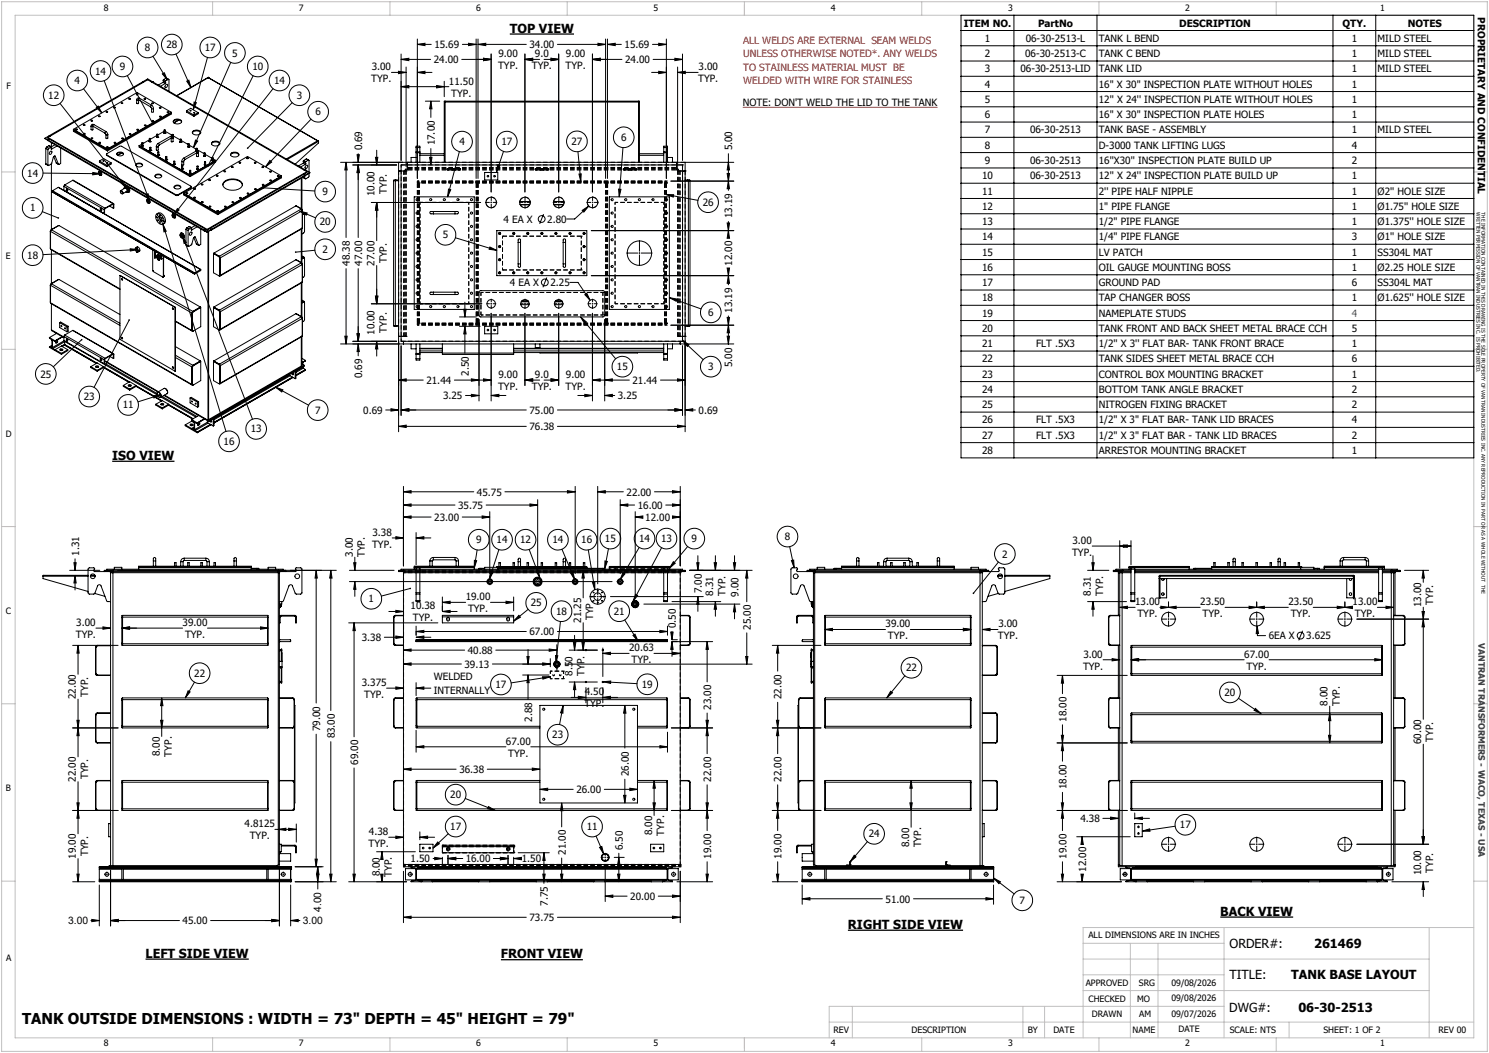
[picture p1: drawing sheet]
<svg xmlns="http://www.w3.org/2000/svg" width="420mm" height="297mm" viewBox="0 0 420 297" stroke-linecap="round" stroke-linejoin="round" font-family="sans-serif">
<defs><g id="words">
<text font-size="4.2" x="6.2" y="289">TANK OUTSIDE DIMENSIONS : WIDTH = 73&quot; DEPTH = 45&quot; HEIGHT = 79&quot;</text>
<g font-size="3.5">
<text x="143.8" y="9.2">TOP VIEW</text>
<text x="31.6" y="129.7">ISO VIEW</text>
<text x="239.2" y="262">RIGHT SIDE VIEW</text>
<text x="344.2" y="258.3">BACK VIEW</text>
<text x="346.8" y="267.4">ORDER#:</text>
<text x="370.7" y="267.4">261469</text>
<text x="41" y="270.1">LEFT SIDE VIEW</text>
<text x="141.3" y="270.3">FRONT VIEW</text>
<text x="346.8" y="276.2">TITLE:</text>
<text x="364.2" y="276.2">TANK BASE LAYOUT</text>
<text x="346.8" y="285.4">DWG#:</text>
<text x="366.2" y="285.4">06-30-2513</text>
</g>
<g font-size="2.9">
<text x="90.6" y="257.2" transform="rotate(-90 90.6 257.2)">4.00</text>
<text x="19.2" y="260.6">3.00</text>
<text x="85.4" y="260.6">3.00</text>
</g>
<g font-size="2.8">
<text x="416.9" y="4.9" transform="rotate(90 416.9 4.9)">PROPRIETARY AND CONFIDENTIAL</text>
<text x="271.9" y="7.5">ITEM NO.</text>
<text x="277.8" y="11.8">1</text>
<text x="289.3" y="11.8">06-30-2513-L</text>
<text x="292.8" y="7.5">PartNo</text>
<text x="309.9" y="11.8">TANK L BEND</text>
<text x="332.6" y="7.5">DESCRIPTION</text>
<text x="378.7" y="7.5">QTY.</text>
<text x="381.3" y="11.8">1</text>
<text x="388.6" y="11.8">MILD STEEL</text>
<text x="397.1" y="7.5">NOTES</text>
<text x="40.9" y="14.4">8</text>
<text x="46.9" y="13.6">28</text>
<text x="57.8" y="14.4">17</text>
<text x="65.5" y="15.9">5</text>
<text x="122.4" y="17.8">24.00</text>
<text x="122.5" y="13.6">15.69</text>
<text x="140.6" y="16.1">9.00</text>
<text x="149.3" y="13.6">34.00</text>
<text x="150.9" y="16.1">9.0</text>
<text x="159.6" y="16.1">9.00</text>
<text x="176.2" y="13.6">15.69</text>
<text x="176.3" y="17.8">24.00</text>
<text x="277.8" y="16.1">2</text>
<text x="289.2" y="16.1">06-30-2513-C</text>
<text x="309.9" y="16.1">TANK C BEND</text>
<text x="381.3" y="16.1">1</text>
<text x="388.6" y="16.1">MILD STEEL</text>
<text x="21" y="23.7">4</text>
<text x="26.8" y="21">14</text>
<text x="33.8" y="19.8">9</text>
<text x="71.2" y="19.8">10</text>
<text x="77.3" y="23.7">14</text>
<text x="104.7" y="23.2">TYP.</text>
<text x="104.8" y="19.8">3.00</text>
<text x="126.6" y="23.8">11.50</text>
<text x="140.5" y="19.6">TYP.</text>
<text x="150" y="19.6">TYP.</text>
<text x="159.5" y="19.6">TYP.</text>
<text x="196.9" y="23.2">TYP.</text>
<text x="197" y="19.8">3.00</text>
<text x="277.8" y="20.4">3</text>
<text x="287.8" y="20.4">06-30-2513-LID</text>
<text x="309.9" y="20.4">TANK LID</text>
<text x="381.3" y="20.4">1</text>
<text x="388.6" y="20.4">MILD STEEL</text>
<text x="13.6" y="27.9">12</text>
<text x="83.7" y="27.9">3</text>
<text x="127.3" y="27.2">TYP.</text>
<text x="209.5" y="30">NOTE: DON'T WELD THE LID TO THE TANK</text>
<text x="277.8" y="24.7">4</text>
<text x="277.8" y="29">5</text>
<text x="309.9" y="24.7">16&quot; X 30&quot; INSPECTION PLATE WITHOUT HOLES</text>
<text x="309.9" y="29">12'' X 24'' INSPECTION PLATE WITHOUT HOLES</text>
<text x="381.3" y="24.7">1</text>
<text x="381.3" y="29">1</text>
<text x="89" y="32.5">6</text>
<text x="277.8" y="33.3">6</text>
<text x="309.9" y="33.3">16&quot; X 30&quot; INSPECTION PLATE HOLES</text>
<text x="381.3" y="33.3">1</text>
<text x="122.6" y="41" transform="rotate(-90 122.6 41)">17.00</text>
<text x="129.6" y="41">4</text>
<text x="141.4" y="41">17</text>
<text x="161.2" y="40.9">27</text>
<text x="175.2" y="39.7">6</text>
<text x="277.8" y="37.6">7</text>
<text x="277.8" y="42">8</text>
<text x="290.5" y="37.6">06-30-2513</text>
<text x="309.9" y="37.6">TANK BASE - ASSEMBLY</text>
<text x="309.9" y="42">D-3000 TANK LIFTING LUGS</text>
<text x="381.3" y="37.6">1</text>
<text x="381.3" y="42">4</text>
<text x="388.6" y="37.6">MILD STEEL</text>
<text x="102.2" y="42.4" transform="rotate(-90 102.2 42.4)">0.69</text>
<text x="206.6" y="42.4" transform="rotate(-90 206.6 42.4)">5.00</text>
<text x="277.8" y="46.3">9</text>
<text x="290.5" y="46.3">06-30-2513</text>
<text x="309.9" y="46.3">16''X30'' INSPECTION PLATE BUILD UP</text>
<text x="381.3" y="46.3">2</text>
<text x="7.7" y="49.8">14</text>
<text x="277" y="50.6">10</text>
<text x="290.5" y="50.6">06-30-2513</text>
<text x="309.9" y="50.6">12'' X 24'' INSPECTION PLATE BUILD UP</text>
<text x="381.3" y="50.6">1</text>
<text x="8.5" y="59.6">1</text>
<text x="91" y="55.1">9</text>
<text x="105.7" y="55.3" transform="rotate(-90 105.7 55.3)">10.00</text>
<text x="109.1" y="54.6" transform="rotate(-90 109.1 54.6)">TYP.</text>
<text x="198.2" y="58">26</text>
<text x="277" y="54.9">11</text>
<text x="277" y="59.2">12</text>
<text x="309.9" y="54.9">2'' PIPE HALF NIPPLE</text>
<text x="309.9" y="59.2">1&quot; PIPE FLANGE</text>
<text x="381.3" y="54.9">1</text>
<text x="381.3" y="59.2">1</text>
<text x="388.6" y="54.9">Ø2'' HOLE SIZE</text>
<text x="388.6" y="59.2">Ø1.75'' HOLE SIZE</text>
<text x="90.2" y="63.6">20</text>
<text x="142" y="62.9">4 EA X</text>
<text x="154.4" y="62.9">2.80</text>
<text x="206.6" y="61.6" transform="rotate(-90 206.6 61.6)">13.19</text>
<text x="277" y="63.5">13</text>
<text x="309.9" y="63.5">1/2&quot; PIPE FLANGE</text>
<text x="381.3" y="63.5">1</text>
<text x="388.6" y="63.5">Ø1.375'' HOLE SIZE</text>
<text x="91" y="71.3">2</text>
<text x="124.9" y="67.2">5</text>
<text x="277" y="67.8">14</text>
<text x="309.9" y="67.8">1/4&quot; PIPE FLANGE</text>
<text x="381.3" y="67.8">3</text>
<text x="388.6" y="67.8">Ø1'' HOLE SIZE</text>
<text x="7.7" y="73">18</text>
<text x="98.7" y="74.9" transform="rotate(-90 98.7 74.9)">48.38</text>
<text x="102.2" y="74.9" transform="rotate(-90 102.2 74.9)">47.00</text>
<text x="105.7" y="74.9" transform="rotate(-90 105.7 74.9)">27.00</text>
<text x="109.1" y="74.2" transform="rotate(-90 109.1 74.2)">TYP.</text>
<text x="206.6" y="74.9" transform="rotate(-90 206.6 74.9)">12.00</text>
<text x="277" y="72.1">15</text>
<text x="277" y="76.4">16</text>
<text x="309.9" y="72.1">LV PATCH</text>
<text x="309.9" y="76.4">OIL GAUGE MOUNTING BOSS</text>
<text x="381.3" y="72.1">1</text>
<text x="381.3" y="76.4">1</text>
<text x="388.6" y="72.1">SS304L MAT</text>
<text x="388.6" y="76.4">Ø2.25 HOLE SIZE</text>
<text x="143.8" y="80.7">4 EA X</text>
<text x="155.3" y="80.7">2.25</text>
<text x="277" y="80.7">17</text>
<text x="309.9" y="80.7">GROUND PAD</text>
<text x="381.3" y="80.7">6</text>
<text x="388.6" y="80.7">SS304L MAT</text>
<text x="199.7" y="89.1">6</text>
<text x="206.6" y="88.2" transform="rotate(-90 206.6 88.2)">13.19</text>
<text x="277" y="85">18</text>
<text x="277" y="89.3">19</text>
<text x="309.9" y="85">TAP CHANGER BOSS</text>
<text x="309.9" y="89.3">NAMEPLATE STUDS</text>
<text x="381.3" y="85">1</text>
<text x="388.6" y="85">Ø1.625'' HOLE SIZE</text>
<text x="105.7" y="94.5" transform="rotate(-90 105.7 94.5)">10.00</text>
<text x="109.1" y="93.8" transform="rotate(-90 109.1 93.8)">TYP.</text>
<text x="277" y="93.6">20</text>
<text x="309.9" y="93.6">TANK FRONT AND BACK SHEET METAL BRACE CCH</text>
<text x="381.3" y="93.6">5</text>
<text x="277" y="97.9">21</text>
<text x="292.2" y="97.9">FLT .5X3</text>
<text x="309.9" y="97.9">1/2'' X 3'' FLAT BAR- TANK FRONT BRACE</text>
<text x="381.3" y="97.9">1</text>
<text x="11.4" y="106.5">25</text>
<text x="102.2" y="106.7" transform="rotate(-90 102.2 106.7)">0.69</text>
<text x="132.3" y="106" transform="rotate(-90 132.3 106)">2.50</text>
<text x="140.6" y="106.6">9.00</text>
<text x="150.9" y="106.6">9.0</text>
<text x="159.6" y="106.6">9.00</text>
<text x="174" y="104.4">15</text>
<text x="199.7" y="104.4">3</text>
<text x="206.6" y="103.5" transform="rotate(-90 206.6 103.5)">5.00</text>
<text x="277" y="102.2">22</text>
<text x="277" y="106.5">23</text>
<text x="309.9" y="102.2">TANK SIDES SHEET METAL BRACE CCH</text>
<text x="309.9" y="106.5">CONTROL BOX MOUNTING BRACKET</text>
<text x="381.3" y="102.2">6</text>
<text x="381.3" y="106.5">1</text>
<text x="23.6" y="112.9">23</text>
<text x="120.3" y="108.3">21.44</text>
<text x="125" y="112.6">3.25</text>
<text x="140.5" y="110">TYP.</text>
<text x="150" y="110">TYP.</text>
<text x="159.5" y="110">TYP.</text>
<text x="174.3" y="112.6">3.25</text>
<text x="178.4" y="108.3">21.44</text>
<text x="277" y="110.8">24</text>
<text x="309.9" y="110.8">BOTTOM TANK ANGLE BRACKET</text>
<text x="381.3" y="110.8">2</text>
<text x="34.6" y="115.2">11</text>
<text x="88.9" y="116.7">7</text>
<text x="102.5" y="116.7">0.69</text>
<text x="149.3" y="116.7">75.00</text>
<text x="197" y="116.7">0.69</text>
<text x="277" y="115.1">25</text>
<text x="277" y="119.4">26</text>
<text x="292.2" y="119.4">FLT .5X3</text>
<text x="309.9" y="115.1">NITROGEN FIXING BRACKET</text>
<text x="309.9" y="119.4">1/2&quot; X 3&quot; FLAT BAR- TANK LID BRACES</text>
<text x="381.3" y="115.1">2</text>
<text x="381.3" y="119.4">4</text>
<text x="63.1" y="125.5">16</text>
<text x="70.7" y="122">13</text>
<text x="149.3" y="121.3">76.38</text>
<text x="277" y="123.8">27</text>
<text x="292.2" y="123.8">FLT .5X3</text>
<text x="309.9" y="123.8">1/2&quot; X 3&quot; FLAT BAR - TANK LID BRACES</text>
<text x="381.3" y="123.8">2</text>
<text x="277" y="128.1">28</text>
<text x="309.9" y="128.1">ARRESTOR MOUNTING BRACKET</text>
<text x="381.3" y="128.1">1</text>
<text x="129.2" y="143.5">35.75</text>
<text x="134.5" y="139.8">45.75</text>
<text x="176.7" y="139.8">22.00</text>
<text x="179.9" y="143.5">16.00</text>
<text x="122.5" y="146.9">23.00</text>
<text x="182" y="146.9">12.00</text>
<text x="105" y="154.5">TYP.</text>
<text x="105.1" y="151.1">3.38</text>
<text x="134.3" y="153.2">9</text>
<text x="140.1" y="153.2">14</text>
<text x="146.7" y="153.2">12</text>
<text x="155.8" y="153.2">14</text>
<text x="163.9" y="153.2">16</text>
<text x="170.6" y="152.9">15</text>
<text x="180.3" y="152.9">14</text>
<text x="186.5" y="152.9">13</text>
<text x="195.1" y="152.9">9</text>
<text x="221.4" y="152.3">8</text>
<text x="302.5" y="153.4">3.00</text>
<text x="22.3" y="156.7" transform="rotate(-90 22.3 156.7)">1.31</text>
<text x="99.5" y="157" transform="rotate(-90 99.5 157)">3.00</text>
<text x="102.9" y="157.2" transform="rotate(-90 102.9 157.2)">TYP.</text>
<text x="282.7" y="157.3">2</text>
<text x="302.4" y="156.8">TYP.</text>
<text x="198" y="167.3" transform="rotate(-90 198 167.3)">7.00</text>
<text x="201.2" y="168" transform="rotate(-90 201.2 168)">8.31</text>
<text x="307.7" y="168" transform="rotate(-90 307.7 168)">8.31</text>
<text x="104" y="169.9">1</text>
<text x="115.8" y="171.9">10.38</text>
<text x="131.4" y="169.3">19.00</text>
<text x="132" y="172.7">TYP.</text>
<text x="149.7" y="171">25</text>
<text x="156.9" y="173.4">18</text>
<text x="173.1" y="173.4">21</text>
<text x="204.6" y="168.1" transform="rotate(-90 204.6 168.1)">TYP.</text>
<text x="208.3" y="168.4" transform="rotate(-90 208.3 168.4)">9.00</text>
<text x="311.1" y="168.1" transform="rotate(-90 311.1 168.1)">TYP.</text>
<text x="320.2" y="170.7">13.00</text>
<text x="338.5" y="170.7">23.50</text>
<text x="363.4" y="170.7">23.50</text>
<text x="381.5" y="170.7">13.00</text>
<text x="400.9" y="171.2" transform="rotate(-90 400.9 171.2)">13.00</text>
<text x="404.3" y="170.6" transform="rotate(-90 404.3 170.6)">TYP.</text>
<text x="21.4" y="179.9">TYP.</text>
<text x="21.5" y="176.5">3.00</text>
<text x="51.5" y="176.5">39.00</text>
<text x="52.2" y="179.9">TYP.</text>
<text x="116.5" y="175.3">TYP.</text>
<text x="149.3" y="179.2">67.00</text>
<text x="163.9" y="175.6" transform="rotate(-90 163.9 175.6)">21.25</text>
<text x="167.3" y="174.9" transform="rotate(-90 167.3 174.9)">TYP.</text>
<text x="190.7" y="177.2" transform="rotate(-90 190.7 177.2)">0.50</text>
<text x="211.8" y="177.6" transform="rotate(-90 211.8 177.6)">25.00</text>
<text x="249.8" y="176.9">39.00</text>
<text x="281.6" y="176.9">3.00</text>
<text x="320.8" y="174.1">TYP.</text>
<text x="339.2" y="174.1">TYP.</text>
<text x="364.1" y="174.1">TYP.</text>
<text x="382.2" y="174.1">TYP.</text>
<text x="102.1" y="180.8">3.38</text>
<text x="132" y="184.5">40.88</text>
<text x="177.5" y="183.7">20.63</text>
<text x="250.5" y="180.3">TYP.</text>
<text x="281.5" y="180.3">TYP.</text>
<text x="305.6" y="185.5">3.00</text>
<text x="351" y="185.5">67.00</text>
<text x="357.9" y="180.4">6EA X</text>
<text x="368.5" y="180.4">3.625</text>
<text x="54.8" y="190.9">22</text>
<text x="122.4" y="191.8">WELDED</text>
<text x="131" y="188.4">39.13</text>
<text x="161.5" y="190.6" transform="rotate(-90 161.5 190.6)">8.50</text>
<text x="164.9" y="190.7" transform="rotate(-90 164.9 190.7)">TYP.</text>
<text x="178.1" y="187.1">TYP.</text>
<text x="255.6" y="189.4">22</text>
<text x="305.5" y="188.9">TYP.</text>
<text x="351.6" y="188.9">TYP.</text>
<text x="21.4" y="197.2" transform="rotate(-90 21.4 197.2)">22.00</text>
<text x="24.8" y="196.5" transform="rotate(-90 24.8 196.5)">TYP.</text>
<text x="102.1" y="193.5">3.375</text>
<text x="102.7" y="196.9">TYP.</text>
<text x="122.4" y="195.7">INTERNALLY</text>
<text x="139.8" y="194.1">17</text>
<text x="164.9" y="196.1">4.50</text>
<text x="181" y="194">19</text>
<text x="220.5" y="197.2" transform="rotate(-90 220.5 197.2)">22.00</text>
<text x="345.4" y="196.3">20</text>
<text x="150.1" y="203.6" transform="rotate(-90 150.1 203.6)">2.88</text>
<text x="164.8" y="199.5">TYP.</text>
<text x="200.6" y="200.2" transform="rotate(-90 200.6 200.2)">23.00</text>
<text x="300.8" y="203.5" transform="rotate(-90 300.8 203.5)">18.00</text>
<text x="374.5" y="199.1" transform="rotate(-90 374.5 199.1)">8.00</text>
<text x="377.9" y="199.2" transform="rotate(-90 377.9 199.2)">TYP.</text>
<text x="90.3" y="206.2" transform="rotate(-90 90.3 206.2)">79.00</text>
<text x="94.4" y="208.3" transform="rotate(-90 94.4 208.3)">83.00</text>
<text x="155.8" y="208.2">23</text>
<text x="400.9" y="209.9" transform="rotate(-90 400.9 209.9)">60.00</text>
<text x="404.3" y="209.2" transform="rotate(-90 404.3 209.2)">TYP.</text>
<text x="45" y="213.3" transform="rotate(-90 45 213.3)">8.00</text>
<text x="48.4" y="213.4" transform="rotate(-90 48.4 213.4)">TYP.</text>
<text x="101" y="215.7" transform="rotate(-90 101 215.7)">69.00</text>
<text x="142.7" y="210">67.00</text>
<text x="143.4" y="213.4">TYP.</text>
<text x="21.4" y="220.5" transform="rotate(-90 21.4 220.5)">22.00</text>
<text x="24.8" y="219.8" transform="rotate(-90 24.8 219.8)">TYP.</text>
<text x="129.6" y="218.1">36.38</text>
<text x="177.4" y="218.9" transform="rotate(-90 177.4 218.9)">26.00</text>
<text x="200.6" y="220.5" transform="rotate(-90 200.6 220.5)">22.00</text>
<text x="220.5" y="220.5" transform="rotate(-90 220.5 220.5)">22.00</text>
<text x="127" y="225.1">20</text>
<text x="162.6" y="223.7">26.00</text>
<text x="300.8" y="222.6" transform="rotate(-90 300.8 222.6)">18.00</text>
<text x="69" y="233.3">4.8125</text>
<text x="304.7" y="231.9">4.38</text>
<text x="332.8" y="233.6">17</text>
<text x="70.4" y="236.7">TYP.</text>
<text x="104" y="238.9">TYP.</text>
<text x="104.1" y="235.5">4.38</text>
<text x="127" y="234.1">17</text>
<text x="165.5" y="234.1">11</text>
<text x="175.7" y="239.8" transform="rotate(-90 175.7 239.8)">6.50</text>
<text x="183.9" y="235.6" transform="rotate(-90 183.9 235.6)">8.00</text>
<text x="187.3" y="235.7" transform="rotate(-90 187.3 235.7)">TYP.</text>
<text x="245" y="236.2">24</text>
<text x="256.4" y="238.9" transform="rotate(-90 256.4 238.9)">8.00</text>
<text x="259.8" y="239" transform="rotate(-90 259.8 239)">TYP.</text>
<text x="21.4" y="242.2" transform="rotate(-90 21.4 242.2)">19.00</text>
<text x="24.8" y="241.5" transform="rotate(-90 24.8 241.5)">TYP.</text>
<text x="115.8" y="243.2">1.50</text>
<text x="131.4" y="243.2">16.00</text>
<text x="147.2" y="243.2">1.50</text>
<text x="159.6" y="241.1" transform="rotate(-90 159.6 241.1)">21.00</text>
<text x="200.6" y="242.2" transform="rotate(-90 200.6 242.2)">19.00</text>
<text x="220.5" y="242.2" transform="rotate(-90 220.5 242.2)">19.00</text>
<text x="300.8" y="242.2" transform="rotate(-90 300.8 242.2)">19.00</text>
<text x="306.4" y="245.9" transform="rotate(-90 306.4 245.9)">12.00</text>
<text x="107.1" y="247.2" transform="rotate(-90 107.1 247.2)">8.00</text>
<text x="110.6" y="247.3" transform="rotate(-90 110.6 247.3)">TYP.</text>
<text x="400.9" y="246.9" transform="rotate(-90 400.9 246.9)">10.00</text>
<text x="404.3" y="246.3" transform="rotate(-90 404.3 246.3)">TYP.</text>
<text x="154.6" y="255.5" transform="rotate(-90 154.6 255.5)">7.75</text>
<text x="177.8" y="253.9">20.00</text>
<text x="249.8" y="254.6">51.00</text>
<text x="287.6" y="254.9">7</text>
<text x="51.5" y="260.7">45.00</text>
<text x="149.3" y="259.8">73.75</text>
</g>
<g font-size="2.8" fill="#f00">
<text x="209.6" y="12.3">ALL WELDS ARE EXTERNAL SEAM WELDS</text>
<text x="209.6" y="16.1">UNLESS OTHERWISE NOTED*. ANY WELDS</text>
<text x="209.6" y="19.9">TO STAINLESS MATERIAL MUST BE</text>
<text x="209.6" y="23.7">WELDED WITH WIRE FOR STAINLESS</text>
</g>
<text font-size="2.8" fill="#00f" x="381.3" y="89.3">4</text>
<g font-size="2.5">
<text x="29.3" y="3.1">8</text>
<text x="84.3" y="3.1">7</text>
<text x="134.3" y="3.1">6</text>
<text x="184.3" y="3.1">5</text>
<text x="234.3" y="3.1">4</text>
<text x="284.3" y="3.1">3</text>
<text x="334.3" y="3.1">2</text>
<text x="389.3" y="3.1">1</text>
<text x="1.8" y="25">F</text>
<text x="1.7" y="73.1">E</text>
<text x="1.7" y="123.1">D</text>
<text x="1.7" y="173.1">C</text>
<text x="1.7" y="223.1">B</text>
<text x="307" y="264.7">ALL DIMENSIONS ARE IN INCHES</text>
<text x="1.8" y="271.1">A</text>
<text x="306.2" y="278.1">APPROVED</text>
<text x="321.2" y="278">SRG</text>
<text x="330.4" y="278">09/08/2026</text>
<text x="307" y="282.5">CHECKED</text>
<text x="308" y="287">DRAWN</text>
<text x="320.8" y="282.5">MO</text>
<text x="321.3" y="287">AM</text>
<text x="330.4" y="286.9">09/07/2026</text>
<text x="330.4" y="282.4">09/08/2026</text>
<text x="235.1" y="291.3">REV</text>
<text x="257.1" y="291.3">DESCRIPTION</text>
<text x="289.9" y="291.3">BY</text>
<text x="297.1" y="291.3">DATE</text>
<text x="319.5" y="291.3">NAME</text>
<text x="332.4" y="291.2">DATE</text>
<text x="346.9" y="291.3">SCALE: NTS</text>
<text x="373.3" y="291.3">SHEET: 1 OF 2</text>
<text x="405.7" y="291.3">REV 00</text>
<text x="29.3" y="295.1">8</text>
<text x="84.3" y="295.1">7</text>
<text x="134.3" y="295.1">6</text>
<text x="184.3" y="295.1">5</text>
<text x="234.3" y="295.1">4</text>
<text x="284.3" y="295.1">3</text>
<text x="334.3" y="295.1">2</text>
<text x="389.3" y="295.1">1</text>
</g>
<text font-size="2.5" fill="#003082" x="417" y="181.4" transform="rotate(90 417 181.4)">VANTRAN TRANSFORMERS - WACO, TEXAS - USA</text>
<g font-size="1.4">
<text x="416.5" y="59.9" transform="rotate(90 416.5 59.9)">WRITTEN PERMISSION OF VANTRAN INDUSTRIES INC. IS PROHIBITED.</text>
<text x="417.9" y="59.9" transform="rotate(90 417.9 59.9)">THE INFORMATION CONTAINED IN THIS DRAWING IS THE SOLE PROPERTY OF VANTRAN INDUSTRIES INC. ANY REPRODUCTION IN PART OR AS A WHOLE WITHOUT THE</text>
</g>
</g></defs>
<g fill="none" stroke="#000" stroke-width=".28" stroke-dasharray="1.3 .6">
<path d="M112.4 48.2h.1M113.2 46.5h.1M113.9 48.2h.1M114.2 48.2h.1M114.6 48.2h.1M114.9 45.8h.1M114.9 47.2h.1M114.9 47.6h.1M114.9 47.9h.1M117.7 51.6h.1M117.7 51.1h.1M118.3 51.6h.1"/>
<path d="M118.5 57.1h.1M132.2 57.1h.1M134.3 51.6h.1M134.9 51.6h.1M170.8 51.6h.1M171.4 51.6h.1M173.5 57.1h.1M187.3 57.1h.1M187.4 51.6h.1M188 51.6h.1M188 51.1h.1M190.8 45.8h.1"/>
<path d="M190.8 47.2h.1M190.8 47.6h.1M190.8 47.9h.1M191.2 48.2h.1M191.5 48.2h.1M191.8 48.2h.1M192.5 46.5h.1M193.3 48.2h.1M141.7 76.1h.1M141.7 66.6h.1M164 76.1h.1M164 66.6h.1"/>
<path d="M112.4 94.9h.1M113.2 96.2h.1M113.9 94.9h.1M114.2 94.9h.1M114.6 94.9h.1M117.7 91.7h.1M117.7 91.2h.1M118.3 91.2h.1M118.5 85.7h.1M132.2 85.7h.1M134.3 91.2h.1M134.9 91.2h.1"/>
<path d="M135.7 88.8h.1M135.7 82.5h.1M170.1 88.8h.1M170.1 82.5h.1M170.8 91.2h.1M171.4 91.2h.1M173.5 85.7h.1M187.3 85.7h.1M187.4 91.2h.1M188 91.7h.1M188 91.2h.1M191.2 94.9h.1"/>
<path d="M191.5 94.9h.1M191.8 94.9h.1M192.5 96.2h.1M193.3 94.9h.1M113.8 161.2h.1M113.8 160.9h.1M113.8 161.5h.1M171.9 160.5h.1M171.9 160h.1M173.5 160h.1M173.5 160.5h.1M187.3 160h.1"/>
<path d="M187.3 160.5h.1M188.8 160h.1M188.8 160.5h.1M191.9 160.9h.1M191.9 161.2h.1M191.9 161.5h.1M155.2 191.4h.1M155.2 189.3h.1M158.9 191.4h.1M158.9 189.3h.1M124.8 238.8h.1M124.8 238.6h.1"/>
<path d="M124.8 238.4h.1M126.1 239.6h.1M126.1 239.2h.1M126.7 239.6h.1M126.7 239.2h.1M143 239.6h.1M143 239.2h.1M143.7 239.6h.1M143.7 239.2h.1M144.9 238.8h.1M144.9 238.6h.1M144.9 238.4h.1"/>
<path d="M113.8 243.8h.1M113.8 244.1h.1M113.8 244.5h.1M124.8 240.5h.1M144.9 240.5h.1M191.9 243.8h.1M191.9 244.1h.1M191.9 244.5h.1M238.7 244.1h.1M238.7 244h.1M239.6 244h.1M239.6 244.1h.1"/>
<path d="M239.7 243.1h.1M239.7 243.9h.1M239.8 243.1h.1M239.8 243.9h.1M266.8 243.1h.1M266.8 243.9h.1M266.9 243.1h.1M266.9 243.9h.1M267 244.1h.1M267 244h.1M267.8 244.1h.1M267.8 244h.1"/>
</g>
<g fill="none" stroke="#000" stroke-width=".28" stroke-dasharray="1.3 .6" stroke-dashoffset=".7" stroke-linecap="butt">
<path d="M112.4 48.2h1.5M114.9 47.2v-1.4M140 57.1a1.48 1.48 0 0 0-2.1-1.3 1.48 1.48 0 0 0-.2 2.5 1.48 1.48 0 0 0 2.3-1.1v-.1M149.6 57.1a1.48 1.48 0 0 0-2.2-1.3 1.48 1.48 0 0 0-.1 2.5 1.48 1.48 0 0 0 2.3-1.1v-.1M159.1 57.1a1.48 1.48 0 0 0-2.2-1.3 1.48 1.48 0 0 0-.1 2.5 1.48 1.48 0 0 0 2.3-1.1v-.1M168.6 57.1a1.48 1.48 0 0 0-2.2-1.3 1.48 1.48 0 0 0-.1 2.5 1.48 1.48 0 0 0 2.3-1.1v-.1M190.8 45.8v1.4M191.8 48.2h1.5M113.9 94.9h-1.5M193.3 94.9h-1.5M113.8 161.5h78.1M113.8 160.9h78.1"/>
<path d="M171.9 160h16.9M171.9 160.5h16.9M188.8 160.5h-16.9M191.9 161.2h-78.1M155.2 189.3h3.7M155.9 190.4a.22 .22 0 0 0 .4 .2 .22 .22 0 0 0 0-.4 .22 .22 0 0 0-.4 .1v.1M156.4 190.4a.22 .22 0 0 1-.3 .2 .22 .22 0 0 1-.1-.4 .22 .22 0 0 1 .4 .1v.1M157.8 190.4a.22 .22 0 0 0 .3 .2 .22 .22 0 0 0 .1-.4 .22 .22 0 0 0-.4 .1v.1M158.2 190.4a.22 .22 0 0 1-.3 .2 .22 .22 0 0 1 0-.4 .22 .22 0 0 1 .3 .1v.1M158.9 191.4h-3.7M113.8 243.8h78.1M113.8 244.5h78.1"/>
<path d="M113.8 244.1h78.1M191.9 244.1h-78.1"/>
</g>
<g fill="none" stroke="#000" stroke-width=".28" stroke-dasharray="1.3 .6" stroke-linecap="butt">
<path d="M113.9 48.2h.3M114.2 48.2h.4M114.6 48.2l.3-.3M114.6 48.2h-.4M114.9 47.6v-.4M114.9 47.6v.3M114.9 47.9v-.3M117.7 51.2v-.1M117.7 51.6v-.1M117.7 51.2v.3M117.7 51.5v.1M117.7 51.1v.1"/>
<path d="M117.7 51.5v-.3M117.7 51.6h.2M117.9 51.6h-.2M117.9 51.6h.2M118.1 51.6h-.2M118.1 51.6h.2M118.3 51.6h-.2M126.1 47.6v.3M129.9 47.9v-.3M134.3 51.6h.2M134.5 51.6h-.2M134.5 51.6h.2"/>
<path d="M134.7 51.6h.2M134.7 51.6h-.2M134.9 51.6h-.2M150.9 47.6v.3M154.8 47.9v-.3M170.8 51.6h.2M171 51.6h-.2M171 51.6h.2M171.2 51.6h-.2M171.2 51.6h.2M171.4 51.6h-.2M175.8 47.6v.3"/>
<path d="M179.6 47.9v-.3M187.4 51.6h.2M187.6 51.6h-.2M187.6 51.6h.2M187.8 51.6h.2M187.8 51.6h-.2M188 51.1v.1M188 51.5v.1M188 51.2v.3M188 51.6v-.1M188 51.2v-.1M188 51.5v-.3"/>
<path d="M188 51.6h-.2M190.8 47.2v.4M190.8 47.9l.4 .3M190.8 47.6v.3M190.8 47.9v-.3M191.2 48.2h.3M191.5 48.2h.3M191.5 48.2h-.3M192.5 46.5h-79.3M141.7 76.1h22.3M141.7 66.6h22.3M114.2 94.9h-.3"/>
<path d="M114.2 94.9h.4M114.2 94.7v.2M114.6 94.7h-.4M114.6 94.9v-.2M117.7 91.3v.3M117.7 91.3v-.1M117.7 91.7v-.1M117.7 91.2v.1M117.7 91.6v.1M117.7 91.6v-.3M117.7 91.2h.2M117.9 91.2h-.2"/>
<path d="M117.9 91.2h.2M118.1 91.2h-.2M118.1 91.2h.2M118.3 91.2h-.2M134.3 91.2h.2M134.5 91.2h-.2M134.5 91.2h.2M134.7 91.2h-.2M134.7 91.2h.2M134.9 91.2h-.2M170.8 91.2h.2M171 91.2h-.2"/>
<path d="M171 91.2h.2M171.2 91.2h-.2M171.2 91.2h.2M171.4 91.2h-.2M187.4 91.2h.2M187.6 91.2h-.2M187.6 91.2h.2M187.8 91.2h-.2M187.8 91.2h.2M188 91.3v.3M188 91.2v.1M188 91.6v.1"/>
<path d="M188 91.3v-.1M188 91.7v-.1M188 91.6v-.3M188 91.2h-.2M191.2 94.9h.3M191.2 94.7v.2M191.5 94.9h-.3M191.5 94.7h-.3M191.5 94.9v-.2M191.8 94.9h-.3M192.5 96.2h-79.3M113.8 161.2v-.3"/>
<path d="M171.9 160v.5M173.5 160v.5M187.3 160v.5M188.8 160v.5M191.9 161.2v-.3M156.9 188.2h.4M124.8 238.8v-.2M124.8 238.6v-.2M124.8 238.6v.2M124.8 238.4v.4M126.1 239.2v.4M126.7 239.6v-.4"/>
<path d="M143 239.2v.4M143.7 239.6v-.4M144.9 238.6v.2M144.9 238.6v-.2M144.9 238.8v-.2M144.9 238.8v-.4M113.8 244.1v-.3M113.8 244.1v.4M113.8 244.5v-.4M191.9 243.8v.3M191.9 244.1v.4M238.7 244.1v-.1"/>
<path d="M239.6 244.1l.2-.2M239.6 244v.1M239.6 244l.1-.1M239.7 243.9h.1M239.7 243.1h.1M239.7 243.9l-.1 .1M239.8 243.9l-.2 .2M266.8 243.9l.2 .2M266.9 243.9h-.1M266.9 243.9l.1 .1M266.9 243.1h-.1M267 244v.1"/>
<path d="M267 244l-.1-.1M267 244.1l-.2-.2M267.8 244.1v-.1"/>
</g>
<g fill="none" stroke="#000" stroke-width=".28" stroke-dasharray="1.3 .6" stroke-dashoffset=".4" stroke-linecap="butt">
<path d="M113.2 48.2h.7M114.9 47.2v-.7M118.5 57.1h13.7M187.3 57.1h-13.8M190.8 46.5v.7M191.8 48.2h.7M113.9 94.9h-.7M118.5 85.7h13.7M187.3 85.7h-13.8M192.5 94.9h-.7M113.8 161.5v82.3M173.5 160h13.8"/>
<path d="M173.5 160.5h13.8M187.3 160h-13.8M187.3 160.5h-13.8M191.9 243.8v-82.3M238.7 244.1h.9M238.7 244h.9M239.6 244.1h-.9M239.6 244h-.9M239.7 243.9v-.8M239.7 243.1v.8M239.8 243.9v-.8M239.8 243.1v.8"/>
<path d="M266.8 243.1v.8M266.8 243.9v-.8M266.9 243.1v.8M266.9 243.9v-.8M267 244.1h.8M267 244h.8M267.8 244h-.8M267.8 244.1h-.8"/>
</g>
<g fill="none" stroke="#000" stroke-width=".28" stroke-dasharray="1.3 .6" stroke-dashoffset=".5" stroke-linecap="butt">
<path d="M113.2 46.5v49.7M114.2 48.2l.2-.4 .5-.2M190.8 47.6l.5 .2 .2 .4M192.5 46.5v49.7M117.4 160.9h1.1M117.4 161.2h1.1M117.4 161.5h1.1M187.3 160.9h1M187.3 161.2h1M187.3 161.5h1M155.2 191.4v-2.1M158.9 189.3v2.1"/>
<path d="M126.1 239.6l.3 .4 .3-.4M126.7 239.2l-.3-.3-.3 .3M143 239.6l.3 .4 .4-.4M143.7 239.2l-.4-.3-.3 .3"/>
</g>
<path d="M124.8 238.8v1.7M144.9 238.8v1.7M124.8 240.5v-1.7M144.9 240.5v-1.7" fill="none" stroke="#000" stroke-width=".28" stroke-dasharray="1.3 .6" stroke-dashoffset=".9" stroke-linecap="butt"/>
<path d="M124.8 238.6h20.1M124.8 238.8h20.1M144.9 238.8h-20.1M144.9 238.6h-20.1M144.9 238.4h-20.1M124.8 240.5h20.1M144.9 240.5h-20.1" fill="none" stroke="#000" stroke-width=".28" stroke-dasharray="1.3 .6" stroke-dashoffset=".1" stroke-linecap="butt"/>
<g fill="none" stroke="#000" stroke-width=".28" stroke-dasharray="1.3 .6" stroke-dashoffset=".3" stroke-linecap="butt">
<path d="M113.9 48.2h.7M114.2 48.2v46.5M114.6 48.2v46.5M114.9 47.9v-.7M190.8 47.2v.7M191.2 48.2h.6M114.6 94.9h-.7M135.7 82.5v6.3M170.1 88.8v-6.3M191.2 94.7v-46.5M191.5 94.7v-46.5M191.8 94.9h-.6"/>
<path d="M113.8 160.9v.6M191.9 161.5v-.6"/>
</g>
<g fill="none" stroke="#000" stroke-width=".28" stroke-dasharray="1.3 .6" stroke-dashoffset="-.1" stroke-linecap="butt">
<path d="M117.7 51.6v39.6M117.9 51.6v39.6M118.1 51.6v39.6M118.3 51.6v39.6M134.3 51.6v39.6M134.5 51.6v39.6M134.7 51.6v39.6M134.9 51.6v39.6M170.8 51.6v39.6M171 51.6v39.6M171.2 51.6v39.6M171.4 51.6v39.6"/>
<path d="M187.4 51.6v39.6M187.6 51.6v39.6M187.8 51.6v39.6M188 51.6v39.6M117.7 91.2v-39.6M117.9 91.2v-39.6M118.1 91.2v-39.6M118.3 91.2v-39.6M134.3 91.2v-39.6M134.5 91.2v-39.6M134.7 91.2v-39.6M134.9 91.2v-39.6"/>
<path d="M170.8 91.2v-39.6M171 91.2v-39.6M171.2 91.2v-39.6M171.4 91.2v-39.6M187.4 91.2v-39.6M187.6 91.2v-39.6M187.8 91.2v-39.6M188 91.2v-39.6M137.6 164a.53 .53 0 0 0 .8 .5 .53 .53 0 0 0 .1-.9 .53 .53 0 0 0-.9 .3v.1M138.7 164a.53 .53 0 0 0-.8-.4 .53 .53 0 0 0 0 .9 .53 .53 0 0 0 .8-.4v-.1M161.7 164a.53 .53 0 0 0 .8 .5 .53 .53 0 0 0 .1-.9 .53 .53 0 0 0-.9 .3v.1M162.8 164a.53 .53 0 0 0-.8-.4 .53 .53 0 0 0-.1 .9 .53 .53 0 0 0 .9-.4v-.1"/>
<path d="M174.4 164a.53 .53 0 0 0 .8 .5 .53 .53 0 0 0 .1-.9 .53 .53 0 0 0-.9 .3v.1M175.5 164a.53 .53 0 0 0-.8-.4 .53 .53 0 0 0-.1 .9 .53 .53 0 0 0 .9-.4v-.1"/>
</g>
<g fill="none" stroke="#000" stroke-width=".28" stroke-dasharray="1.3 .6" stroke-dashoffset=".6" stroke-linecap="butt">
<path d="M126.1 47.6h3.8h-3.8M129.9 47.9h-3.8h3.8M150.9 47.6h3.9h-3.9M154.8 47.9h-3.9h3.9M173.5 57.1v28.6M175.8 47.6h3.8h-3.8M179.6 47.9h-3.8h3.8M141.7 76.1v-9.5M164 76.1v-9.5M118.5 85.7v-28.6M132.2 85.7v-28.6M135.7 88.8h34.4"/>
<path d="M170.1 82.5h-34.4M187.3 85.7v-28.6M150.7 164a.93 .93 0 0 0 1.4 .9 .93 .93 0 0 0 .1-1.6 .93 .93 0 0 0-1.5 .6v.1M152.6 164a.93 .93 0 0 0-1.4-.8 .93 .93 0 0 0-.1 1.6 .93 .93 0 0 0 1.5-.6v-.2"/>
</g>
<g fill="none" stroke="#000" stroke-width=".28" stroke-dasharray="1.3 .6" stroke-dashoffset=".2" stroke-linecap="butt">
<path d="M114.2 48.2v46.7M114.6 48.2v46.7M191.8 48.2v46.7M193.3 48.2v46.7M112.4 94.9v-46.7M113.9 94.9v-46.7M191.2 94.9v-46.7M191.5 94.9v-46.7M191.8 94.9v-46.7M118.8 244.5h-2.8M169.7 241.8a1.06 1.06 0 0 0 1.5 1 1.06 1.06 0 0 0 .1-1.8 1.06 1.06 0 0 0-1.6 .7v.1M171.8 241.8a1.06 1.06 0 0 0-1.6-.9 1.06 1.06 0 0 0-.1 1.8 1.06 1.06 0 0 0 1.7-.8v-.1"/>
<path d="M189.7 244.5h-2.8"/>
</g>
<path d="M114.9 45.8h75.9M114.9 47.2h75.9M190.8 47.2h-75.9M190.8 47.9h-75.9M190.8 47.6h-75.9M156.2 187.3a.86 .86 0 0 0 1.3 .8 .86 .86 0 0 0 .1-1.5 .86 .86 0 0 0-1.4 .6v.1" fill="none" stroke="#000" stroke-width=".28" stroke-dasharray="1.3 .6" stroke-dashoffset="-.2" stroke-linecap="butt"/>
<g fill="none" stroke="#000" stroke-width=".28">
<path d="M43.1 15.9l4.1 6.6M49.6 15.2l4.3 9.5M58.5 16.2l-4 14.8M65.1 17.6l-10.5 24M113.1 16.8l2.2-.4v.7zM113.1 15.2v30.1M113.1 16.8h8.4M114.5 18.9v28.1M117.7 12.5l2.2-.3v.7zM117.7 12.5h3.9M117.7 11v39.3M130.2 16.8h8.3"/>
<path d="M130.4 12.5h3.9M132.2 12.2l2.1 .3-2.1 .4zM134.3 11v39.3M134.8 12.5l2.2-.3v.7zM134.8 11v39.3M134.8 12.5h13.6M136.4 16.4l2.1 .4-2.1 .3zM138.5 15.2v38.9M148.1 16.8l2.1-.4v.7zM148.1 15.2v38.9M148.1 16.8h4.1M153.5 16.8h4.1"/>
<path d="M155.4 16.4l2.2 .4-2.2 .3zM157.2 12.5h13.6M157.6 15.2v38.9M167.1 16.8l2.2-.4v.7zM167.1 16.8h8.3M167.1 15.2v38.9M168.7 12.2l2.1 .3-2.1 .4zM170.8 11v39.3M171.3 12.5l2.2-.3v.7zM171.3 12.5h4M171.3 11v39.3M184 12.5h4"/>
<path d="M184.2 16.8h8.3M185.8 12.2l2.2 .3-2.2 .4zM188 11v39.3M190.4 16.4l2.1 .4-2.1 .3zM191.1 18.9v28.1M192.5 15.2v30.1M271.1 4.3h144.6v124.8h-144.6zM271.1 8.6h144.6M271.1 12.9h144.6M271.1 17.2h144.6M286 4.3v124.8M309.4 4.3v124.8"/>
<path d="M376 4.3v124.8M388.1 4.3v124.8M12.7 39l.8 .6M12.7 39l.8 .4M13.5 39.4v.2l44.1 25.6M13.5 39.4l44.1 25.5M13.5 38.8v.2l44.9 25.9M13.5 38.8l44.9 25.9M13.5 38.8l28.2-16.3 44.9 25.9M13.9 39.2l-.4 .2M13.9 38.3l.2 .1M13.9 38.3l-1.2 .7"/>
<path d="M16.9 29.2l18.7 23.7M20.7 36.5l9.6 5.5M20.7 36.5v.5l9.6 5.6M21.4 36.6h.4M23.6 37.6l.4 .1-.4 .1zM23.6 25l5.1 6.9M23.6 35.3h.3M23.6 37.8h.3M25.7 35.6v.9l.2 .2 .3-.1v-1M25.7 35.6l.2 .1 .3-.1M25.7 34.1h.3M25.8 39.1h.3"/>
<path d="M26.2 35.6h.1M26.2 35.6l3.4 2M26.5 35.1a.49 .49 0 0 0-.6 0 .49 .49 0 0 0-.2 .5M26.5 35.1l-.4 .3 .1 .2M26.5 35.1l3.4 2M27.2 30.3l.5-.4 1 2zM27.8 32.7h.4a.21 .21 0 0 1-.2 .3 .21 .21 0 0 1-.2-.2zM27.9 32.9h.3M29.4 22.8l12.8 34M29.6 37.6l.3 .4M29.9 38v1l.3 .1 .2-.1v-1M29.9 38l.2 .2 .3-.2"/>
<path d="M29.9 37.1l.5 .9M29.9 37.1l-.2 .1-.1 .4M30 31.6h.3M32.1 30.2l.4 .1-.4 .1zM32.1 30.4h.3M34.3 29.2h.2M34.4 39.1h.3M35.9 21.3l7.2 13.7M36.3 27.8h.5a.23 .23 0 0 1-.3 .2 .23 .23 0 0 1-.2-.2zM36.4 28h.3M36.5 37.7h.3a.21 .21 0 0 1-.1 .3 .21 .21 0 0 1-.3-.2zM36.5 37.9h.3"/>
<path d="M38.5 26.7h.3M38.6 28.1l.5 .1-.1 1-.4-.1zM38.7 36.7h.3M39 28.1h.1M39.1 28.1l3.4 2.1M39.3 27.7a.51 .51 0 0 0-.7 .4M39.3 27.7l-.2 .1v.3M39.3 27.7l3.5 2M40.3 23.1l1.4-.8 1.3 .8M40.3 23.1l.2 .1M40.3 23.1l-26.4 15.2M40.6 27.8l.3-.1 .2 .2-.4 .1z"/>
<path d="M40.7 28h.3M40.7 35.2l.5 .1-.4 .2zM40.8 35.5h.3M42.1 39.9h.1M42.1 39.8v.2h.3M42.1 40h.1M42.1 39.1v.9M42.1 39.4l-1.8 1.1M42.4 39.8v.2M42.4 39.9h.1M42.4 40h.1M42.4 39.1v.9"/>
<path d="M42.5 30.2l.3 .4M42.8 30.6l.1 1.1 .4-.1v-1M42.8 30.6l.1 .1 .4-.1M42.8 29.7l.5 .9M42.8 29.7l-.3 .2v.3M42.9 29.2h.2M42.9 34.2h.4M43 23.1h.1M43 23.1l-.2 .1M43 23.1l43 24.8M44.2 38.6l-.1 .1 .4 .1M44.2 38.7h-.1"/>
<path d="M44.2 38.7h.1M44.2 38.8h.1M44.2 37.9v.9M44.2 38.2l-1.8 1.1M44.2 37.8l.3 .2h-.2zM44.5 38.6v.2M44.5 38.7h.1M44.5 38.8h.1M44.5 37.9v.9M45 32.8l.5 .1-.3 .1zM45 30.5h.3M45.1 33h.3"/>
<path d="M45.8 20.8l.6-.3 .8 2zM46 23.2l-1.3 .8M46 23.2l.6 .4M46 22.8l.6 .3M46 22.8l.1 .1M46.1 22.4l-.1 .4M46.1 22.9l-.1 .3M46.1 22.4l.6 .4M46.1 22.9l.6 .3M46.3 37.4v.2h.3M46.3 37.5h-.1M46.3 37.5h.1"/>
<path d="M46.3 37.6h.1M46.3 36.7h.3zM46.3 36.7v.9M46.3 37l-1.8 1.1M46.6 37.4v.2M46.6 37.5h.1M46.6 37.6h.1M46.6 36.7v.9M46.6 37l1.9 1.1M46.6 23.6l-1.3 .7M46.6 23.1l.1 .1M46.7 24a.35 .35 0 0 1 .6-.1 .35 .35 0 0 1-.2 .5 .36 .36 0 0 1-.6 .2 .36 .36 0 0 1 .2-.6z"/>
<path d="M46.7 23.2l-.1 .4M46.7 22.8l-.1 .3M46.8 22l.8 .4M46.8 22l.6 .4M46.8 22l-.7 .4M47.2 31.7h.3M47.4 22.4l.3 .1v3.2M47.4 22.4l-.7 .4M48 38.5a.49 .49 0 0 1 .6 0 .49 .49 0 0 1 .2 .4M48 38.5l.4 .2-.1 .2M48 38.5l-3.4 2M48.3 31.9l-18 10.3-9.6-5.5"/>
<path d="M48.3 31.6l-9.6-5.5-18 10.4M48.3 31.6l-18 10.4M48.3 31.6v.6l-18 10.4M48.3 38.9v1l.2 .1 .3-.1v-1M48.3 38.9l.2 .2 .3-.2M48.3 38.9l-3.4 2M48.3 38.9h.1M48.5 38v.4M48.6 37.9l.3 .1zM48.9 38.7v.1M48.9 38.8l-.1 .1M48.9 34.4a1.46 1.46 0 0 1 2.3 0"/>
<path d="M48.9 38v.9M48.9 38.3l1.9 1.1M49 33.9h.1a1.35 1.35 0 0 1 2.1 .5 1.38 1.38 0 0 1-2.3-.2zM50.4 33.8l-1.4 .8M50.5 33.9l-1.4 .7M50.8 40l-.1 .1h.4M50.8 39.2l.3 .1zM50.8 39.3v.8M51.1 40v.1M51.1 39.3v.8M51.1 39.6l1.9 1.1M52.6 31.3l1.2-.8 2.1 1.3"/>
<path d="M52.6 31.3v.3l2.1 1.2M52.6 31.3l2.1 1.2M52.7 22.9l.6-.3 .6 2.1zM54.3 37.5a1.46 1.46 0 0 1 2.3 0M54.3 37.1h.1a1.29 1.29 0 0 1 2.2 .4 1.34 1.34 0 0 1-2.3-.3zM54.6 31.7l.3 .2zM54.7 32.5v.3M54.8 28.8l.6 .2-.9 2zM55.1 39.5l.6 .3-1.1 1.8zM55.9 31.8v.3l-1.2 .7M55.9 31.8l-1.2 .7M58.7 21.9h.1"/>
<path d="M58.7 21.9l30.9 17.8M58.7 21.9l-8.8 5.1M58.8 21.9l30.8 17.8M58.9 21.8l-9.1 5.2M58.9 21.8l-.2 .1M58.9 21.8l-.1 .1M71.4 21.4l-12.7 25.4M77 25l-28.1 35.7M82.4 29l-12.6 12.8M87.7 33.6l-12.8 13.5M89.6 39.7l.1-.1 .2 .3M89.6 39.7l-8.8 5.1"/>
<path d="M89.9 39.9v.4l-6.6 6M89.9 39.9l-8.9 5.1M110.4 20.4h4.1M112.4 20.1l2.1 .3-2.1 .4zM113.1 24.4l2.2-.3v.7zM113.1 24.4h13.5M117.7 20.4l2.2-.3v.7zM117.7 20.4h4.1M120 28.5h4M121.5 28.5l.3 2.2h-.6zM121.5 28.5v4.6M123.2 24.1l2.1 .3-2.1 .4z"/>
<path d="M125.3 22.9v4.4M125.6 28.5h-.3v17.3M125.6 28.5h54.5M125.6 28.8h54.5M125.6 28.5v17.3M180.1 28.5h.2v17.3M180.1 28.5v17.3M183.8 20.4h4.2M185.8 20.1l2.2 .3-2.2 .4zM191.1 20.4l2.2-.3v.7zM191.1 20.4h5.8M271.1 21.5h144.6"/>
<path d="M271.1 25.8h144.6M271.1 30.1h144.6M271.1 34.4h144.6M271.1 38.7h144.6M11.9 59.7l4.5 1.8M12.1 48.8l16.2 .2M12.9 46.2l.7 .5M12.9 41.9l.6 .3M12.9 46.2l.6 .3M12.9 41.9v4.3M13.2 41.5l-.3 .4M13.2 41.5l.6 .3"/>
<path d="M13.5 42.2v4.3M13.8 41.8l-.3 .4M13.8 41.1l.7 .3M13.8 41.1l.6 .3M13.8 41.1l-.6 .4M14.1 42.8a.35 .35 0 0 1 .6 0 .35 .35 0 0 1-.2 .6 .34 .34 0 0 1-.6 0 .34 .34 0 0 1 .1-.5zM14.4 41.4l.2 .6M14.4 41.4l-.6 .4M14.4 42h.2M14.5 40.2v1.2l1-.6M14.5 46.2v18.6M14.7 54.1h.1"/>
<path d="M14.7 54.1l40.2 23.2M14.7 53.9l40.1 23.2M14.7 53.9v.2M14.8 53.8l-.1 .1M14.8 53.8l40.1 23.2M15.2 44.2l.7 1.8M15.4 44l.2 .1M15.6 44.1l-.3-.1-.2 .3-.5 1.8-.9 .6-.2-.2M15.9 46h.1M15.9 46l.6 .4M16.1 41.2l-1.5 .8M16.4 52.8l40.2 23.2"/>
<path d="M16.4 52.8l-1.6 1M17.1 41.7v4.4l-.4 .3h-.2l-.9-2.3M18 52.6v1.1l11.4 6.6M18 52.6l11.4 6.5M18.2 52.2l-.2 .4M18.2 52.2l11.4 6.5M18.7 53.3l.1-.2 .2 .2 .1 .5-.4-.3M18.7 53.3v.2M18.8 53.1v.1M18.8 53.4l.3 .4M18.8 53.2v.2M18.8 53.2l-.1 .1"/>
<path d="M18.8 53.4l-.1 .1M20.5 50.9l11.5 6.5M20.5 50.9l11.4 6.5M20.5 50.9l-2.3 1.3M26.2 48.6l2.1 .4-2.2 .3zM27.8 48.8a.38 .38 0 0 1 .3-.5 .38 .38 0 0 1 .4 .4 .39 .39 0 0 1 .2 .6 .39 .39 0 0 1-.6 .1M27.8 48.7a.36 .36 0 0 1 .5 .2 .36 .36 0 0 1-.3 .5l-.2-.4zM27.9 48.4a.67 .67 0 0 1 .7 .3 .67 .67 0 0 1-.1 .8M27.9 40.1l.5 .1-.4 .2zM28 40.4h.3M28 48.9l.1 .2zM28 45.4v.4l2.1 1.2"/>
<path d="M28 45.4l2.1 1.2M28 45.4l1.2-.7 2.1 1.2M28.3 58.8l.3-.1 .1 .6-.4-.2M28.3 58.8v.3M28.4 58.7h.1M28.4 59l.3 .3M28.4 58.7v.3M28.4 58.7l-.1 .1M28.4 59l-.1 .1M29.4 59.1v1.2M29.5 59.1l-.1 1.2M29.5 59.1h-.1"/>
<path d="M29.6 58.7l-.2 .4M29.6 58.8l-.1 .3M29.6 58.7v.1M30 43.5l.1 .3M30.1 45.9l.3 .1zM30.1 41.6h.3M30.1 43.7v-.3l3.6-2.1 .6-.1 19.5 11.3v.3M30.1 43.7v.1M30.1 46.6v.4M30.1 43.7l19.5 11.2M30.1 43.8l19.5 11.3M30.3 42v.6"/>
<path d="M30.9 58.1l1.1 .6M31.3 45.9l-1.2 .7M31.3 45.9v.4l-1.2 .7M31.9 57.4l.2 .2M31.9 57.6h.1M31.9 57.4v.2M31.9 57.4l-2.3 1.3M31.9 57.6l-2.3 1.2M32 57.6v1.1M32.1 57.6l-.1 1.1M32.1 57.6h-.1M32.3 40.4h.3"/>
<path d="M32.9 43.5a1.13 1.13 0 0 1 1.9 0M33 43.2l.4-.2a.85 .85 0 0 1 .9-.1 .85 .85 0 0 1 .4 .8 .98 .98 0 0 1-1 .3 .98 .98 0 0 1-.7-.8zM34 53.8a.48 .48 0 0 1 .6 .3 .48 .48 0 0 1-.2 .6l-.4-.4zM34 51.5l.5-.5 1.1 1.9zM34 53.9a.38 .38 0 0 1 .6 .2 .38 .38 0 0 1-.3 .5zM34 53.8l1.5-.7a.64 .64 0 0 1 .3 .9l-1.2 .7M34.4 43.1l-1.2 .7M35 53.2a.49 .49 0 0 1 .5-.4 .49 .49 0 0 1 .4 .6 .41 .41 0 0 1 .1 .6 .41 .41 0 0 1-.5 .1M35.1 52.9a.57 .57 0 0 1 .5-.5 .57 .57 0 0 1 .6 .5 .74 .74 0 0 1 .4 .7 .74 .74 0 0 1-.6 .7l-.2-.1M35.1 52.9l.2-.2a.88 .88 0 0 1 .8 1.3l-.2 .1M35.2 52.8a.82 .82 0 0 1 1 .1 .82 .82 0 0 1 .2 1l-.5 .2M35.5 52.4l-.2 .1"/>
<path d="M36.3 52.8a.9 .9 0 0 1 0 1.4M38.3 46.6a1.18 1.18 0 0 1 1.9 0M38.5 46.2a.92 .92 0 0 1 1-.3 .92 .92 0 0 1 .6 .9 1.06 1.06 0 0 1-1.8-.4zM39.3 41.2l14.3 8.3 7.2-4.2M39.3 41.1v.4l14.3 8.3M39.3 41.1l14.3 8.3M40 41v.2h.3M40 41.1h-.1M40 41.1h.1M40 40.3v.9M40 40.7l-.7 .4M40.3 41v.2"/>
<path d="M40.3 41.1h.1M40.3 41.2h.1M40.3 40.3v.9M41.1 54.9l.7-.3 .4 2.2zM41.4 56.6a.4 .4 0 0 1 .4-.4 .4 .4 0 0 1 .4 .5 .37 .37 0 0 1 .1 .5 .37 .37 0 0 1-.6 .1M41.5 56.5h.2a.31 .31 0 0 1 .3 .4 .31 .31 0 0 1-.4 .2zM41.5 56.2a.67 .67 0 0 1 .7 .3 .67 .67 0 0 1-.1 .8M42.3 42.3l-.1 .2h.4M42.3 42.4h-.1M42.3 42.4h.1M42.3 42.5h.1M42.3 41.6v.9"/>
<path d="M42.6 42.3v.2M42.6 42.4h.1M42.6 42.5h.1M42.6 41.6v.9M43.7 49.7a1.22 1.22 0 0 1 1.9 0M43.7 49.5l.1-.1a1.04 1.04 0 0 1 1.8 .4 1.03 1.03 0 0 1-1 .4 1.03 1.03 0 0 1-.9-.7zM44.1 41.3l.1 1.1 .4-.1v-1M44.1 41.3l.2 .2 .3-.2M44.5 43.6a.22 .22 0 0 0 .1 .3 .22 .22 0 0 0 .3-.2l-.1-.1M44.5 43.7h-.1M44.5 43.7h.1M44.5 43.8h.1"/>
<path d="M44.5 42.9v.9M44.5 42.9l.3 .1zM44.6 40.5l-.5 .8M44.6 40.5l.3 .1v.3M44.8 43.7h.1M44.8 43.8h.1M44.8 42.9v.9M44.9 40.9l-.3 .4M46.7 44.9v.2h.4M46.7 45h.1M46.7 45.1h.1M46.7 44.2h.4z"/>
<path d="M46.7 44.2v.9M47.1 44.9v.2M47.1 45h.1M47.1 45.1h.1M47.1 44.2v.9M49 46.2v.2h.3M49 46.3h-.1M49 45.5v.9M49.1 52.8a1.18 1.18 0 0 1 1.9 0M49.2 52.5a1.06 1.06 0 0 1 1.8 .4 1.06 1.06 0 0 1-1.9-.3zM49.3 46.2v.2M49.3 46.3h.1"/>
<path d="M49.3 45.5v.9M49.6 55.1h.6M49.6 54.9h.6M49.6 54.9v.2M50 58.8l.5 .4-1.6 1.5zM50.2 54.9v.2M50.8 40l-.1 .1M50.8 40h.1M50.8 40.1h.1M51.1 40l.1 .1M51.1 40.1h.1M51.2 47.5v.2h.4"/>
<path d="M51.2 47.6h.1M51.2 47.7h.1M51.2 46.8v.9M51.3 45.5l.1 1.1 .4-.1v-1M51.3 45.5l.1 .1 .4-.1M51.5 47.5l.1 .2M51.5 47.6h.1M51.5 47.7h.1M51.5 46.8v.9M51.8 44.6l-.5 .9M51.8 44.6l.3 .2-.1 .3M51.9 54.5v.5l9.5 5.5"/>
<path d="M51.9 54.5l9.5 5.5M52 45.1l-.2 .4M52.6 54.4l.4 .1-.3 .1zM52.6 54.6h.3M53 41.2v.1a.22 .22 0 0 0 .2 .2 .22 .22 0 0 0 .2-.3h-.1M53 41.3v.1M53 41.3h.1M53 41.4h.1M53 40.6v.8M53.1 40.5l.2 .1zM53.3 41.3l.1 .1M53.3 41.4h.1"/>
<path d="M53.3 40.6v.8M53.3 40.9l2 1.1M53.5 48.8l-.1 .1 .4 .1M53.5 48.9h-.1M53.5 48.9h.1M53.5 49h.1M53.5 48.1v.9M53.5 48l.3 .2zM53.6 49.4v.4M53.8 48.8v.2M53.8 48.9h.1M53.8 49h.1"/>
<path d="M53.8 48.1v.9M53.8 52.8v.2M53.8 52.8l-3.6 2.1M53.8 53l-3.6 2.1M53.9 52.7l-.1 .3M54.7 53.3h.4M54.7 55.8h.4M55.2 42.6a.46 .46 0 0 1 .6 0 .46 .46 0 0 1 .2 .5M55.2 42.6l.3 .2v.3M55.2 42.6l-3.4 2M55.3 42.5l-.1 .1M55.3 41.9v.7"/>
<path d="M55.5 43.1h.5l-.1 1.1-.4-.1zM55.5 43.1l-3.5 2M55.5 43.1h.1M55.6 47.6a.22 .22 0 0 0 .1 .2 .22 .22 0 0 0 .3-.1l-.1-.1M55.6 47.7h.1M55.6 47.8h.1M55.6 46.9v.9M55.6 47.7h-.1M55.6 42.5h.1M55.6 41.9v.6M55.6 42.2l1.9 1.1M55.9 47.7h.1"/>
<path d="M55.9 47.8h.1M55.9 46.9v.9M56.8 57a.21 .21 0 0 1 .3-.2 .21 .21 0 0 1 .1 .3zM56.8 52.1h.4M56.9 57.1h.4M57.5 43.8l.1 .3 .3-.1v-.2M57.5 43.9v.1M57.5 43.2v.9M57.7 46.4l-.1 .1h.4M57.7 46.5h-.1M57.7 45.7v.9M57.9 43.9v.1"/>
<path d="M57.9 43.2v.9M57.9 43.5l1.9 1.1M58 46.4v.1M58 46.4l.1 .1M58 45.7v.9M58.9 50.9h.4M59.1 58.3h.3M59.7 40.6a1.48 1.48 0 0 1 2.3 0M59.8 45.1v.3l.3-.1M59.8 45.2l-.1 .1M59.8 45.2h.1M59.8 45.3h.1"/>
<path d="M59.8 40.2a1.34 1.34 0 0 1 2.2 .4 1.37 1.37 0 0 1-2.3-.2zM59.8 44.5v.8M60.1 45.1v.2M60.1 45.2v.1M60.1 45.3h.1M60.1 44.5v.8M60.1 44.8l.7 .4M60.8 45.2v.5l-7.2 4.1M60.8 45.2l-7.2 4.2M61.1 49.6h.4M61.2 59.4l.5 .1-.3 .2zM61.2 59.6h.4"/>
<path d="M62.9 52.2a2.86 2.86 0 0 1 3.6-1.5 2.11 2.11 0 0 1 1.9 1.5M63.1 51.4a3.6 3.6 0 0 1 5.2 .3 1.83 1.83 0 0 1-2.2 1.9 2.54 2.54 0 0 1-3.2-1.6zM63.2 48.4h.4M63.4 58.3h.3M65.1 43.7a1.48 1.48 0 0 1 2.3 0M65.2 43.2l.3-.2a1.14 1.14 0 0 1 1.8 .8 1.32 1.32 0 0 1-2.2-.3zM65.4 47.2h.3M65.5 57.1h.4M67.5 45.8l.2-.1 .2 .2-.3 .1zM67.5 46h.3M67.6 55.9h.4M69.6 44.7h.4"/>
<path d="M69.8 54.7h.3M71.8 46h.3M71.9 53.4h.4M73.9 47.2h.4M74 52.2h.4M74.3 53l14.5 .9M76.1 48.5h.4M76.1 45.3l.5 .4-1.7 1.4zM76.2 51h.4M78.3 49.7h.4M79.4 49.8l-18 10.4-9.5-5.5M79.4 49.6l-18 10.4"/>
<path d="M79.4 49.6v.6l-18 10.3M79.4 49.6l-9.6-5.5-17.9 10.4M83.5 58.1l1.5 .8M84.5 59.5l2.1 .6-.2 .6zM84.5 59.5l4.5 2M85 58.9l.3 .5M85 58.9l-23.1 13.4M85 58.9l-1.5-.8-23.2 13.3M85 50.3v8.6M85.2 50.2v8.8M85.3 59.4v4.9M85.3 59.4l-23.2 13.3"/>
<path d="M85.3 59.9l.5 .2M85.3 59.4v4.7M85.3 59.4h.1M85.4 50h.1M85.5 50l.6 .4M85.5 46l-1.3 .8M85.5 46l.6 .4M85.5 45.6v.4M85.5 45.6l.8 .4M85.6 49.2l.4 .3M85.7 45.3l-.2 .3M85.7 45.3l.6 .3"/>
<path d="M85.8 49.8l.3 .6M86 47.9h.1M86 47.9l1.4 .7M86 47.9l-.2 .1M86 49.5v.2l-26.4 15.2M86 49.5l-26.4 15.2M86.1 46.4l-1.3 .7M86.2 46.8a.35 .35 0 0 1 .6-.1 .35 .35 0 0 1-.2 .6 .36 .36 0 0 1-.6 .2 .36 .36 0 0 1 .2-.7zM86.3 46l-.2 .4M86.3 45.6l-.2 .2 .2 .2M86.4 44.9l.7 .3M86.4 44.9l.5 .3"/>
<path d="M86.4 44.9l-.7 .4M86.6 48.4l-28.2 16.3M86.6 48.4v.2l-28.2 16.3M86.9 45.2l.3 .1v3.2M86.9 45.2l-.6 .4M87.2 48.9l-.2 1.1-.9 .4M87.4 48.6l-1.4 .9M87.4 48.6l-1.4 1M96.1 45.8h110.9M97.6 45.8l.3 2.1h-.6zM97.6 45.8v21.2M99.5 46.5h12.4"/>
<path d="M100.7 43.6h.7l-.4 2.2zM101 46.5l.4 2.2h-.7zM101 43.4v2.4M101 46.5v20.5M104.7 57.1h30.9M105.9 44.4h.7l-.3 2.1zM106.3 57.1l.3 2.2h-.7zM106.3 42.4v4.1M106.3 57.1v10.8M111.5 51h-.5v40.8h.5M111.5 51v40.8M111.5 51h.9"/>
<path d="M111.7 50.8h-.6v.2M111.7 50.8v.2M111.7 50.8h.7M112.4 45.8v76M112.4 48.3h.7M113.1 46.5h79.4v49.8h-79.4zM114.9 45.8v.7M116.8 55.5h17v31.8h-17zM117.4 42.8v.3M117.4 41.6v-.4h1v.4M117.4 41.6v1.2M117.4 43.1v2.7"/>
<path d="M117.4 44.4h-1.4v1.4M117.4 43.1h1M117.4 42.8h1M117.4 41.6h1M118.4 42.8v.3M118.4 41.6v1.2M118.4 43.1v2.7M118.4 43.4h6.9M118.4 43.8h6.9M121.2 44.4h.6l-.3 2.1zM121.5 41.9v4.6M122.2 59.7h-.2a.41 .41 0 0 0-.6 0 .41 .41 0 0 0 .2 .6h.6"/>
<path d="M122.2 59.7v.6M122.2 59.7h6.1M126.5 53.3l.6 .2-.8 2zM128.3 59.7h.2a.44 .44 0 0 1 .7-.1 .44 .44 0 0 1-.1 .7h-.8M128.3 59.7v.6M129.6 42.8l-3.3 12.7M136.7 48.6h3.7v2.2h-3.7zM140.4 46.5l.6 .2-1 1.9zM142 42.7l-2 5.9M146.6 56.8h2.9M146.7 57.7h2.7M146.8 57.8h2.6"/>
<path d="M156.1 56.8h3M156.2 57.7h2.8M156.3 57.8h2.6M163 42.8l.8 8.4M163.3 49.1l.6-.1-.1 2.2zM164.2 59.3l1.9-1.2-1.4 1.7zM166.1 58.1l-4 3.7h-2.3M171.9 55.5h16.9v31.8h-16.9zM174.5 53.3l.7 .1-.5 2.1zM175.7 41.6l-1 13.9M180.3 43.4h6.9M180.3 43.8h6.9"/>
<path d="M187.2 42.8v.3M187.2 41.6v-.4h1.1v.4M187.2 41.6v1.2M187.2 43.1v2.7M187.2 43.1h1.1M187.2 42.8h1.1M187.2 41.6h1.1M187.8 54.9h2.2l-.1 .7zM187.8 54.9l9.1 1.6M188.3 42.8v.3M188.3 41.6v1.2M188.3 43.1v2.7"/>
<path d="M188.3 44.4h1.4v1.4M189.2 51.1h17.8M190.8 45.8v.7M192.5 48.3h.8M193.3 45.8v76M193.3 50.8h.7M193.3 51h.9M194 50.8h.6v.2M194 50.8v.2M194.2 51h.4v40.8h-.4M194.2 51v40.8M205.1 48.9h.7l-.3 2.2z"/>
<path d="M205.5 45.8l.3 2.1h-.7zM205.5 51.1l.3 2.1h-.7zM205.5 43.4v10.3M271.1 43h144.6M271.1 47.4h144.6M271.1 51.7h144.6M271.1 56h144.6M14.2 70l.1 .2M14.2 65.3v4.7M14.2 65.3h.1M14.2 70h.1M14.3 70.2l19.5 11.4"/>
<path d="M14.3 65.3l39.8 23M14.3 65.3v4.9M14.3 70.2l19.5 11.3M14.5 64.8l-.3 .5M14.5 80l-.3 .5M14.5 64.8l-.2 .5M14.5 64.8l39.9 23M14.5 64.8l2.1-1.2 39.9 23M14.5 70.5v9.5M14.5 64.8h.1M14.5 80h.1M16.6 63.6l-2.1 1.2"/>
<path d="M16.6 78.8l-2.1 1.2M33.8 77.7v18l15.6 9M33.8 77.7l15.6 9M33.9 77.7h-.1M33.9 77.7l15.6 9M34.3 78.6l.3 .3a.21 .21 0 0 1-.3 0 .21 .21 0 0 1 0-.3zM34.3 78.6l.3 .3M36.7 70.2l2.2 .2-2.1 .4zM38.2 70a.64 .64 0 0 1 .7 .3 .64 .64 0 0 1-.2 .8l-.2-.1a.8 .8 0 0 1-.3-1zM38.3 70.2a.35 .35 0 0 1 .5 .2 .35 .35 0 0 1-.3 .4zM38.5 69.8a.67 .67 0 0 1 .8 .2 .67 .67 0 0 1-.1 .9M38.6 71.1v.1"/>
<path d="M38.6 71v.1M38.7 69.6v.1M38.8 69.6l-.6 .4M38.9 70.4l-26.8 1.4M39.3 70.8l-.7 .4M43.1 70.5h.1M43.1 70.5v5.9l2.8 1.8 .2-.2M43.3 76.4h.1M43.2 70.6h.1M43.6 71.3h.1M43.6 71.3l.1 1.5M43.6 71.3l.8 1.5"/>
<path d="M43.6 71.3l.8 1.6v-1.1M43.7 72.8v-1.1l.8 1.5M43.7 72.7v.1M44.2 60.4a1.97 1.97 0 0 1 2.1 2.3 .91 .91 0 0 1-.9 .7 .91 .91 0 0 1-.9-.8 1.77 1.77 0 0 1-.3-2.2zM44.3 60.3l.3-.2a1.93 1.93 0 0 1 1.7 2.9l-.3 .2M44.4 60.6l.1 .1zM44.4 62.1l.1 .2zM44.4 71.8l.1 .1M44.4 71.8h.1M44.4 71.8l.2 .1M44.5 73.2h.1M44.5 71.9v1.3"/>
<path d="M44.5 71.9h.1M44.6 71.9l-.1 1.3M44.6 61.1a.88 .88 0 0 1 1 .5 .88 .88 0 0 1-.2 1 1.08 1.08 0 0 1-.8-1.5zM44.8 72l.3 .2M44.8 72l.1 1.5M44.8 72h.1M44.9 72l.2 .1M44.9 61a1.18 1.18 0 0 0 .8 1.3M44.9 72.7v-.5l.6 .5-.1 .2-.2-.1M44.9 72.7l.3 .1M45 61.1l.1 .5 .6 .7M45 72.2v.5"/>
<path d="M45 72.8l-.1 .7M45 72.7h-.1M45 72.7l.2 .1M45 60.6l.2 .2zM45.1 72.1l.3 .2M45.1 72.2l.2 .2M45.1 72.1v.1M45.2 72.8h.1M45.2 72.8l.2 .1M45.3 72.4l.3 .4M45.4 72.3l.2 .5M45.4 72.3l-.1 .1"/>
<path d="M45.5 73h.1M45.6 72.8a.32 .32 0 0 1-.3 .3 .32 .32 0 0 1-.4-.3v.7M45.6 72.8h.1M45.6 72.8l-.1 .2M46 78h.1M45.9 72.1l.1 .1M46 63.2l.9 2-.7 .2zM46 63.2l17.7 58.5M46 62.3l.1 .1zM46.1 72.2h.1M46.1 72.2v5.8M46.1 77.7h.3l-.3 .3"/>
<path d="M46.1 78l-.1 .2M46.1 78h.1M46.1 72.3v5.7M48.5 60.8a.41 .41 0 0 1 .5-.5 .41 .41 0 0 1 .4 .5 .36 .36 0 0 1 .1 .5 .36 .36 0 0 1-.6 .1M48.6 60.7a.38 .38 0 0 1 .5 .2 .38 .38 0 0 1-.2 .5zM48.7 60.4a.66 .66 0 0 1 .7 .3 .66 .66 0 0 1-.1 .8M48.8 60.9l.1 .2zM50.8 66.2h.1M50.9 65.9a.75 .75 0 0 1 .9 .3 .75 .75 0 0 1-.2 1l-.2-.1M50.9 65.9l-.1 .3M50.9 66.1h.1a.43 .43 0 0 1 .5 .4 .43 .43 0 0 1-.3 .5l-.3-.3zM50.9 65.9a.73 .73 0 0 1 .9 .3 .73 .73 0 0 1-.2 1l-.2-.1"/>
<path d="M50.9 66.1l.3 .1a.43 .43 0 0 1 .4 .4 .43 .43 0 0 1-.4 .4 .58 .58 0 0 1-.3-.9zM51 65.8a.84 .84 0 0 1 .8 .4 .84 .84 0 0 1 0 .9M51 66.3h.1a.24 .24 0 0 1 .3 .3 .24 .24 0 0 1-.3 .1zM51.3 67.1h.1M51.5 66.5l1.1 1.9-.7 .3zM51.5 66.5l19.7 51.7M52.5 69l.6 .5M52.5 64.7l.6 .3M52.5 69l.6 .4M52.5 64.7v4.3M52.7 64.3l-.2 .4M52.7 64.3l.6 .3"/>
<path d="M53.1 65v4.4M53.3 64.6l-.2 .4M53.3 63.9l.7 .3M53.3 63.9l.6 .3M53.3 63.9l-.6 .4M53.6 65.6a.35 .35 0 0 1 .6-.1 .35 .35 0 0 1-.2 .6 .36 .36 0 0 1-.6 .2 .36 .36 0 0 1 .2-.6zM53.9 64.2l.2 .7M53.9 64.2l-.6 .4M53.9 64.8l.2 .1M54.7 67l.7 1.8M54.9 77l-.1 .1M54.9 66.8l.2 .1"/>
<path d="M55 63.6l-1 .6M55.1 66.9l-.2-.1-.3 .2-.5 1.9-.8 .6-.2-.1M55.1 66.9l.9 2.2M55.4 68.8l.6 .4M55.4 68.8l.6 .3M55.6 64l-1.5 .9M56.6 76v.3l-1.7 1-.1-.2M56.6 76l-1.7 1M56.6 64.6v4.3l-.6 .2M57.6 65l.8 .5M57.6 64.9v.3M57.6 64.9l.8 .5"/>
<path d="M57.7 65.1l-.1 .1M58.1 64.7l-.5 .2M58.4 64.7v.2M58.4 65.4v.1M58.7 65.4v53.1M58.8 65.3v53.1M59.2 64.4l.4 .3M59.5 64.9h.1M59.6 64.7v.2M59.6 64.8l-1.2 .7M59.6 64.7l-1.2 .7M60.2 71.5v5.4l1.6 .9 .1-.2"/>
<path d="M60.2 71.5l1.5 .9M60.3 71.5h-.1M60.3 71.5l1.5 .8M60.3 71.4v.1M60.3 71.4l1.6 .9M61.4 60v.5M61.7 72.4l.2 .5M61.8 72.3l.3 .5M61.8 72.3l-.1 .1M61.9 72.3l.2 .4M61.9 72.3v.1M61.9 72.9v4.7"/>
<path d="M62.1 72.7h.1M62.1 77.6v.1M62.1 77.5l-.2 .3 .2-.1M62.1 72.8l-.2 .1M62.1 77.5l-.2 .1M62.1 72.8v4.7M62.1 72.7v5M83.5 73.3l1.5 .8M85 74.2l.3 .4M85 74.2l-23.1 13.3M85 74.2l-1.5-.9-23.2 13.3M85 64.6v9.5"/>
<path d="M85 79.8v9.5M85 74.1l.3 .5M85.2 64.5v9.7M85.2 79.7v9.7M85.2 72.2l.6 .4M85.2 72.4l.4 .2M85.3 79.5l-23.2 13.6M85.3 64.3l-23.2 13.6M85.3 74.6l-23.2 13.3M85.3 74.6v4.9M85.3 79.5l-23.2 13.4M85.3 64.3l-23.2 13.4"/>
<path d="M85.3 79.3v.2M85.3 64.1v.2M85.3 74.6v4.7M85.3 74.6h.1M85.3 79.3v.1M85.3 64.1h.1M85.3 60l.3 .1M85.5 60.3h.4M85.5 72.7h.4M85.5 60.3l-.2 .1M85.5 60.3h.1M85.5 72.7l-.3 .2"/>
<path d="M85.5 72.7l.1 .1M85.6 72.6l.3 .1M85.6 60.1l.3 .2M85.6 72.6l-.4 .2M85.6 60.1l-.3 .2M85.6 60.1v.1M85.6 72.6v.1M85.6 60.3l.3 .1v4.9l-.7 .7M85.6 72.8h.3v5l-.6 .5M85.6 60.3l-.3 .2M85.6 72.8l-.4 .3M85.9 60.3h.1"/>
<path d="M85.9 72.7v.1M88.8 70.6l-5.4 .5M97.6 75.8v21.2M101 75.8v20.5M106.3 74.9v10.8M122.2 60.3h6.1M128.4 67.1l11.7 3.5M138.2 69.7l1.9 .9-2.1-.3zM140.1 65h25.4v12.7h-25.4zM146.2 68.4v-.2a.43 .43 0 0 1 0-.7 .43 .43 0 0 1 .6 .1v.8M146.2 74.4v.2a.42 .42 0 0 0 0 .7 .42 .42 0 0 0 .6-.2v-.7M146.2 68.4h.6"/>
<path d="M146.2 74.4h.6M146.2 68.4v6M146.8 68.4v6M153.3 60.4l-1.1 2.7M154.2 78.3l-1.1 2.7M158.9 68.4v-.2a.43 .43 0 0 1 0-.7 .43 .43 0 0 1 .6 .1v.8M158.9 74.4v.2a.42 .42 0 0 0 0 .7 .42 .42 0 0 0 .6-.2v-.7M158.9 68.4h.6M158.9 74.4h.6M158.9 68.4v6M159.5 68.4v6M160.7 79.7h2.3l3.4 5"/>
<path d="M166.8 77.7h40.2M166.8 65h40.2M205.1 62.9h.7l-.3 2.1zM205.1 75.6h.7l-.3 2.1zM205.5 65l.3 2.2h-.7zM205.5 77.7l.3 2.2h-.7zM205.5 62.5v4.5M205.5 75.8v4.5M271.1 60.3h144.6M271.1 64.6h144.6M271.1 68.9h144.6M271.1 73.2h144.6"/>
<path d="M271.1 77.5h144.6M13.9 97.9h.1M13.9 95.2l.8 .8-.2 2.1M13.9 97.9l1.6 1M13.9 95.2l1.6 .9M14 97.9l.5 .2M14.2 85.2l.1 .2M14.2 80.5v4.7M14.2 80.5h.1M14.2 85.2h.1M14.3 85.4l39.9 23.2M14.3 80.5v4.9"/>
<path d="M14.3 85.4l39.8 23M14.3 80.5l19.5 11.3M14.5 80l-.2 .5M14.5 93l.1 .3 3.4 1.9M14.5 80l2.1-1.2 17.2 9.9M14.5 85.7v7.3M14.5 80l19.3 11.2M14.5 93l3.5 2.1M14.7 97.4l-.8 .5M14.7 98l-.2 .1M14.8 98l.1 .3M14.8 96.1v1.9"/>
<path d="M14.9 96l-.1 .1M14.9 96l.6 .2M14.9 98.3l.6 .4M15 96.1h-.2M15.5 98.7v.1M15.5 98.7h.1M15.5 96.2h.1M15.5 96.2l2.1-1.2-2.1 1.2M15.5 96.1v.1M15.5 98.6v.3M15.5 98.6l1.8 1.1M15.5 98.9l1.8 1"/>
<path d="M15.9 96.1a.29 .29 0 0 1 .5 .1 .29 .29 0 0 1-.3 .4 .3 .3 0 0 1-.5 0 .3 .3 0 0 1 .3-.5zM15.9 94l-2 1.2M16.1 96v.5l-.4 .2M16.8 91l2.1 1.2M16.8 91l.3-.2 2.1 1.2M16.8 91v1.4l2.1 1.2M17 98.5a.34 .34 0 0 1 .5-.2 .34 .34 0 0 1 0 .5 .34 .34 0 0 1-.4 .1 .34 .34 0 0 1-.1-.4zM17 98.8l.3-.2 .4 .2M17.3 97.6l1.8 1M17.3 97.6l-1.8 1M17.3 99.7v.2M17.5 95l-2 1.1"/>
<path d="M18 94.9l11.4 6.6M18 94.9v1.1l11.4 6.6M18.1 96.1l-3.3 1.9M18.2 97.3l-.7 .4M18.2 97.3l9 5.2M18.2 97.3h.1M18.2 94.5l-.2 .4M18.2 97.2h.1M18.2 94.5l11.4 6.6M18.2 96.4v.8M18.2 96.4l-3.3 1.9M18.2 97.1l-.8 .5"/>
<path d="M18.2 97.2l9.1 5.2M18.3 97.2l-.1 .1M18.3 96.3l-.1 .1M18.3 96.3l26 15.1M18.3 96.2v.1M18.7 95.6l.1-.1 .2 .1 .1 .5M18.7 95.8l.2 .4 .2-.1M18.7 95.6v.2M18.8 95.5h.1M18.8 95.8l.3 .3M18.8 95.7l.3 .2M18.8 95.5l-.1 .1"/>
<path d="M18.8 95.8h-.1M18.8 95.5v.3M18.8 95.5l.2 .2M18.9 92.2v1.4M19.1 98.6v.3l-1.8 1M19.1 98.6l-1.8 1.1M19.2 92l-.3 .2M19.2 92v1.4l-.3 .2M20.5 93.2l11.5 6.6M20.5 93.2l11.4 6.6M20.5 93.2l-2.3 1.3M23 95.8l-8 7.7"/>
<path d="M31.9 99.8l.2 .1M31.9 99.9l.1 .1M31.9 99.8v.1M31.9 99.8l-2.3 1.3M31.9 99.9l-2.3 1.3M32 100v1.1M32.1 99.9l-.1 .1M32.1 99.9l-.1 1.2M34.3 95.1l.3 .4M36.4 90.3l-9.9 19M48.7 86.9l.2 .3M49.4 86.7v18"/>
<path d="M49.5 90.7l4.7 2.7M49.5 86.7h-.1M49.5 86.7l-.1 18M49.5 97.8l7 4M49.5 90.5l4.6 2.7M54.1 93.2l.3 .2M54.1 88.3v4.9M54.2 93.1l.2 .2M54.2 88.4v4.7M54.2 88.4h.1M54.2 93.1l.1 .1M54.2 88.3h-.1"/>
<path d="M54.2 93.2h-.1M54.3 88.4v4.8M54.4 87.8l-.3 .5M54.4 87.8v.1M54.4 93.3v.1M54.5 87.8l-.3 .6M54.5 87.8l.1 .1M54.6 87.9l-.3 .5M56.5 86.7h.1M56.5 86.7l-2 1.1M56.5 86.6l-2.1 1.2M56.5 86.6v.1"/>
<path d="M56.6 86.7v5.4l-2.1 1.2-.2-.1M56.6 86.7l-2 1.2M60.2 86.7v5.4l1.5 .9 .2-.2M60.2 86.7l1.5 .9M60.3 86.7h-.1M60.3 86.7l1.5 .8M60.3 86.6v.1M60.3 86.6l1.6 .9M61.7 87.6l.2 .5M61.8 87.5l.3 .5M61.8 87.5l-.1 .1M61.8 93h.1"/>
<path d="M61.9 87.5l.2 .4M61.9 87.5v.1M61.9 88.1v4.7M62.1 87.9h.1M62.1 92.8v.1M62.1 92.7l-.2 .3M62.1 88v4.7M62.1 88l-.2 .1M62.1 92.7l-.2 .1M62.1 92.9l-.2 .1M62.1 87.9v5M83.5 88.5l1.5 .8"/>
<path d="M83.5 88.5l-23.2 13.3M83.6 88.5h-.1M84.9 89.3h.1M85 89.4l.3 .4M85 89.4l-23.1 13.3M85 95v8.3M85 89.3l.3 .5M85.2 94.9v8.2l-.2 .2M85.2 84.8l.4 .3M85.2 84.7l.6 .3M85.2 94.9l-23.1 13.4M85.3 94.8l-.1 .1"/>
<path d="M85.3 89.8v5M85.3 89.8l-23.2 13.3M85.3 94.8l-23.2 13.3M85.3 94.5v.2M85.3 89.8v4.7M85.3 89.8h.1M85.3 94.5v.1M85.5 85.2h.4M85.5 85.2l-.3 .2M85.5 85.2h.1M85.6 85.1l.3 .1M85.6 85.1l-.4 .2"/>
<path d="M85.6 85.1h.1M85.6 85.2l.3 .1v4.9l-.6 .6M85.6 85.2l-.4 .3M85.9 85.2h.1M96.1 97h110.9M97.3 94.8h.6l-.3 2.2zM99.5 96.3h12.4M100.7 94.1h.7l-.4 2.2zM101 97l.4 2.2h-.7zM101 97v3.4M104.7 85.7h31.2M105.9 83.5h.7l-.3 2.2z"/>
<path d="M106.3 96.3l.3 2.1h-.7zM106.3 96.3v4.1M111.1 91.8v.2h.6M111.5 91.8h.9M111.7 91.8v.2M111.7 92h.7M112.4 94.9h.7M113.1 97.5v19.7M113.8 96.3v.7M116 97v1.4h1.4M117.4 99.7v.3M117.4 97v2.7"/>
<path d="M117.4 100v1.2M117.4 99.7h1M117.4 100h1M118.4 99.7v.3M118.4 97v2.7M118.4 100v1.2M118.4 98.4h6.4M118.4 99.4h6.4M118.4 98.2h6.4M118.4 99h6.4M122.2 82.4h-.2a.41 .41 0 0 0-.6 .1 .41 .41 0 0 0 .2 .6h.6M122.2 82.4v.7"/>
<path d="M122.2 82.4h6.1M122.2 83.1h6.1M124.8 99.6v.4h20.1v-.4M124.8 97v2.6M124.8 99.6h20.1M128.3 82.4h.2a.44 .44 0 0 1 .7 0 .44 .44 0 0 1-.1 .6l-.8 .1M128.3 82.4v.7M129.6 92h5.8M129.6 89.4h4.8M130.8 87.2h.7l-.4 2.2zM131.1 92l.4 2.2h-.7zM131.1 85.2v4.2"/>
<path d="M131.1 92v7.6M135.1 90.1v23M135.2 82.2l.3-.2h34.6l.5 .4v6.6l-.5 .4h-34.6l-.4-.4zM136.7 92h3.7v2.2h-3.7zM138.5 88.4v24.7M144.9 97v2.6M144.9 98.4h42.3M144.9 99.4h42.3M144.9 98.2h42.3M144.9 99h42.3M146.9 85.9h2.3M147 85.1h2.1"/>
<path d="M147.1 85h1.9M147.2 84.9h1.8M148.1 88.4v20.3M151 97v1.1h1.3v-1.1M152.3 99.4h27.5M156.4 85.9h2.3M156.5 85.1h2.1M156.6 85h2M156.7 84.9h1.8M157.6 88.4v20.3M163.8 89.4l1.6 1.4-.5 .5zM163.8 89.4l9.9 11.8"/>
<path d="M165 83.1l.5-.4 .9 2zM167.1 88.4v24.7M170.6 90.1v23M187.2 99.7v.3M187.2 97v2.7M187.2 100v1.2M187.2 99.7h1.1M187.2 100h1.1M188.3 99.7v.3M188.3 97v2.7M188.3 100v1.2M188.8 84l2.2 .3-.3 .7z"/>
<path d="M188.8 84l9 3.1M189.2 91.7h17.8M189.7 97v1.4h-1.4M191.9 96.3v.7M192.5 96l1.8 1.2-.4 .5zM192.5 97.5v19.7M192.5 94.9h.8M192.5 96l5.9 5.5M193.3 92h.7M193.3 91.8h.9M194 91.8v.2M194.6 91.8v.2h-.6"/>
<path d="M205.1 89.5h.7l-.3 2.2zM205.1 94.8h.7l-.3 2.2zM205.5 91.7l.3 2.2h-.7zM205.5 89.1v8.1M271.1 99h144.6M271.1 81.8h144.6M271.1 86.1h144.6M271.1 90.4h144.6M271.1 94.7h144.6M25.6 103.4l1.8 1.1M25.6 103.4l1.8-1 1.8 1M25.6 103.4v.3l1.8 1"/>
<path d="M27 103.5h.8M27.1 103.3a.35 .35 0 0 1 .5-.2 .35 .35 0 0 1 .1 .5 .35 .35 0 0 1-.5 .1 .35 .35 0 0 1-.1-.4zM27.4 104.5v.2M28.3 101.1l.2-.1 .1 .2 .1 .5-.4-.3M28.3 101.1v.3M28.4 101v.1M28.4 101.3l.3 .4M28.4 101.2l.3 .2M28.4 101.1h-.1M28.4 101.3l-.1 .1M28.4 101.1v.2M28.4 101.1l.2 .1"/>
<path d="M29.2 103.7l7.1 4.1M29.2 103.4l-1.8 1.1M29.2 103.4v.3M29.2 103.7l-1.8 1M29.2 103.5l7.3 4.2M29.2 103.6l7.2 4.2M29.4 101.5v1.1M29.5 101.9l15.1 8.7M29.5 101.4l-.1 .1M29.5 101.4l-.1 1.2M29.5 102.4l14.8 8.6M29.5 101.7l15.2 8.8"/>
<path d="M29.6 101.1l-.2 .4M29.6 101.2l-.1 .2M29.6 101.1v.1M30.9 100.5l1.1 .6M34.8 108.7v.3l1.8 1M34.8 108.7l1.8 1M34.8 108.7l1.8-1 1.8 1M36.2 108.6a.36 .36 0 0 1 .5-.2 .36 .36 0 0 1 .1 .5 .37 .37 0 0 1-.4 .1 .37 .37 0 0 1-.2-.4zM36.2 108.8h.7M36.6 109.7v.3M38.4 109l7.1 4.1M38.4 108.7l-1.8 1"/>
<path d="M38.4 108.7v.3M38.4 109l-1.8 1M38.4 108.8l7.3 4.2M38.4 108.9l7.2 4.2M43.3 111.6l2.1-.3-2 1zM44 114v.3l1.8 1M44 114l1.8 1M44 114l1.8-1 1.8 1M44.4 110.7a.85 .85 0 0 1 .9 .4 .85 .85 0 0 1-.1 1 1.05 1.05 0 0 1-.8-1.4zM44.4 110.6l1.8-1a.97 .97 0 0 1 .9 1.5l-1.8 1M44.4 110.7a.77 .77 0 0 1 .9 .4 .77 .77 0 0 1-.2 .9h-.1a.97 .97 0 0 1-.6-1.3zM45.4 113.9a.35 .35 0 0 1 .5-.2 .35 .35 0 0 1 .1 .5h-.5z"/>
<path d="M45.4 114.2l.4-.2 .3 .2M45.4 111.3l-6.5 2M45.4 112l9.8 5.6M45.8 115v.3M45.8 111.8l9.8 5.7M46.2 111.5l12.6 7.3M46.4 111.4l12.3 7.1M47.6 114.3l6.7 3.9M47.6 114l-1.8 1M47.6 114v.3M47.6 114.3l-1.8 1M47.6 114.1l6.9 4"/>
<path d="M47.6 114.2l6.8 4M48.7 103.4l.2 .4M49.5 100.2l4.9 2.8M49.5 100.8l4.6 2.7M52.2 119.8v.3l1.8 1M52.2 119.8l1.8 1.1M53.6 119.8l.1-.1a.34 .34 0 0 1 .5-.2 .34 .34 0 0 1 .1 .5h-.6zM53.6 112.3v1.3l2.1 1.3M53.6 112.3l.3-.2 2.1 1.2M53.6 112.3l2.1 1.1M53.7 120l.3-.2 .4 .2M54 113.1l.3 .3z"/>
<path d="M54 118.4l.8 .8M54 118.4l1.6 .9M54.1 108.4l.3 .2M54.1 103.5v4.9M54.2 108.3l.2 .3M54.2 103.6h.1M54.2 108.3l.1 .1M54.2 103.6v4.7M54.2 103.5h-.1M54.2 108.4h-.1M54.3 103.6v4.8M54.4 103l-.3 .5"/>
<path d="M54.4 108.6h.1M54.4 103v.1M54.5 103.1l-.3 .5M54.5 103.1h.1M54.6 103.1l-.3 .5M54.8 119.2l-.2 2M54.8 119.2l-.8-.4-1.8 1M54.9 119.3l.1-.1 .6 .2M54.9 119.3v1.9M55.1 119.2l-.2 .1M55.6 119.3v.1M55.6 119.3h.1"/>
<path d="M55.7 113.4v1.5M56 119.3a.32 .32 0 0 1 .5 .2 .32 .32 0 0 1-.4 .4 .31 .31 0 0 1-.4-.3 .31 .31 0 0 1 .3-.3zM56 113.3v1.4l-.3 .2M56 113.3l-.3 .1M56.1 117.2l-2.1 1.2M56.1 119.2l.2 .1M56.2 119.2h.1M56.2 119.2l.1 .1M56.3 119.3l-.2 .5h-.3M56.5 101.9h.1M56.5 101.9l-2 1.2M56.5 101.8v.1"/>
<path d="M56.5 101.8l-2.1 1.2M56.6 101.9v5.4l-2 1.2-.3-.1M56.6 101.9l-2 1.2M57.6 118.1l-2 1.2M57.7 118.1l-2.1 1.2M57.7 118.2l-2.1 1.2M58.5 118.6v.5l-3.6 2.1M58.5 119.2l1.6 1M58.7 118.5l.1 .3 .2-.1M58.7 119.3l-3.7 2.2M58.8 118.4l.2 .1M58.8 118.4l-.1 .1"/>
<path d="M59 118.5v.2M59.3 118.6l.4 .3M59.3 119.7l-3.7 2.2M59.4 118.6a.24 .24 0 0 1 .3 .2 .24 .24 0 0 1-.2 .3 .24 .24 0 0 1-.3-.3l-.1-.1M59.5 119.8l-3.9 2.2M59.5 119.8l-3.9 2.3M59.7 118.8h-.2M60.1 118.1v2.1M60.2 101.9v5.4l1.5 .9 .2-.2M60.2 101.9l1.5 .9M60.3 101.9h-.1M60.3 101.9l1.5 .8"/>
<path d="M60.3 101.8v.1M60.3 101.8l1.6 .9M60.4 118v2l-.3 .2M61.7 102.8l.2 .5M61.8 102.7l.3 .6M61.8 102.7l-.1 .1M61.8 108.2h.1M61.9 102.7l.2 .4M61.9 102.7v.1M61.9 103.3v4.7M62.1 103.1h.1M62.1 108.1h.1"/>
<path d="M62.1 107.9l-.2 .3M62.1 103.3v4.6M62.1 103.3h-.2M62.1 107.9l-.2 .1M62.1 108.1l-.2 .1M62.1 103.1v5M77.8 109.2l2 .8-.3 .6zM77.8 109.2l9.3 5.1M81.6 105.7l-21.2 12.3M81.6 105.9l1.7 .9M81.8 106l-21.4 12.4M82.5 105.2l.3 .4"/>
<path d="M82.5 106.4l-22.1 12.7M82.6 106.4l-22.2 12.9M82.7 105.1a.3 .3 0 0 1 .2 .4 .3 .3 0 0 1-.5 .1l-.2-.3M82.7 106.5l-22.3 12.8M82.7 105.2l-.2 .1M82.8 105.4l-.1 .1M83.3 104.7v2.1M85 103.3l-26.2 15.1M85.2 101.1l1 .6M85.2 102.7l.6 .3M85.4 103.5l.2 .3M85.4 102.2v.6"/>
<path d="M85.4 103.5h.1M85.4 103.5l-1.9 1.1v2.1l-.2 .1M85.6 103.8l.5 .4M85.6 103.8l-2.1 1.3M85.8 103v.3l-26.8 15.4M85.8 103l-26.8 15.5M86.1 104.2l.1 .1M86.1 104.2l-2.6 1.6M86.1 101.8l-.9 .5M86.2 101.7l-.1 .1M86.2 101.7l-1 .5M86.2 101.7h.1"/>
<path d="M86.2 104.3l-2.7 1.7M86.2 104.3l-2.7 1.6M108.8 115.6h3.6M110.3 115.3l2.1 .3-2.1 .4zM112.4 107.2l2.2-.3v.6zM112.4 107.2h7M113.1 115.6l2.2-.3v.7zM113.1 115.6h35.3M117.4 101.2v.4h1v-.4M117.4 101.2h1M128.2 107.2h10.3M131.3 111.5h3.8"/>
<path d="M133 106.9l2.1 .3-2.1 .3zM133 111.2l2.1 .3-2.1 .4zM136.4 106.9l2.1 .3-2.1 .3zM138.5 111.5l2.2-.3v.7zM138.5 111.5h4.2M148.1 107.2l2.1-.3v.6zM148.1 107.2h4.1M153.5 107.2h4.1M155.4 106.9l2.2 .3-2.2 .3zM157.2 115.6h35.3M163 111.5h4.1M165 111.2l2.1 .3-2.1 .4z"/>
<path d="M167.1 107.2l2.2-.3v.6zM167.1 107.2h10.4M170.6 107.2l2.1-.3v.6zM170.6 111.5l2.1-.3v.7zM170.6 111.5h2.8M186.3 107.2h7M187.2 101.2v.4h1.1v-.4M187.2 101.2h1.1M190.4 115.3l2.1 .3-2.1 .4zM191.1 119.9l2.2 .4-2.2 .3zM191.1 106.9l2.2 .3-2.2 .3zM193.3 115.6l2.1-.3v.7z"/>
<path d="M193.3 115.6h2.8M271.1 103.3h144.6M271.1 107.6h144.6M271.1 111.9h144.6M271.1 116.2h144.6M54 121l.8-.4-.7 .4M54 121.1l1.6 1M54 120.9v.2M54.1 121l-.1 .1M54.1 121l.5 .2M54.8 120.4l-.8 .5M54.8 121.1l-.2 .1"/>
<path d="M54.9 121.2l.1 .3M55 121.5l.6 .4M55.6 121.9v.1M55.6 122v.1M112.4 120.3l2.2-.4v.7zM112.4 120.3h36M113.8 138.7l2.2-.3v.7zM113.8 137.2v22.4M113.8 138.7h19.8M142.4 138.7h19.8M157.2 120.3h36.1M160.1 138.4l2.1 .3-2.1 .4z"/>
<path d="M162.2 137.2v24.6M168.6 138.7l2.1-.3v.7zM168.6 138.7h7.2M168.6 137.2v27.5M184.6 138.7h7.3M189.7 138.4l2.2 .3-2.2 .4zM191.9 137.2v22.4M271.1 120.5h144.6M271.1 124.8h144.6M20.8 158.7h.7l-.3 2.2zM21.2 157.6v3.3M43.3 158.2v-.1a.48 .48 0 0 1-.1-.6 .48 .48 0 0 1 .7-.1v.8"/>
<path d="M43.3 158.2h.6M43.3 158.2v1.5M43.9 158.2v1.5M49.2 159.7v-1h.5v1M51 158.4h.6M51 158.4v1.3M51.6 158.4v1.3M52 158.1l-.4 .3M52 157.4l-.6 .2-.4 .8M52 157.4v.7M52 158.1h6.1M52 157.4h6.1"/>
<path d="M53 159.7v-1h.4v1M56.7 159.7v-1h.4v1M58.1 158.1l.3 .3M58.1 157.4l.6 .2 .4 .8M58.1 157.4v.7M58.4 158.4h.7M58.4 158.4v1.3M59.1 158.4v1.3M60.4 159.7v-1h.4v1M66 158.2v-.1a.48 .48 0 0 1 0-.6 .48 .48 0 0 1 .6-.1l.1 .8M66 158.2h.7M66 158.2v1.5"/>
<path d="M66.7 158.2v1.5M99.8 158.7h.6l-.3 2.2zM100.1 157.2v3.7M110.6 151.7h3.2M111.7 151.4l2.1 .3-2.1 .3zM113.8 145.8l2.2-.3v.7zM113.8 142.4l2.2-.3v.7zM113.8 145.8h7.8M113.8 142.4h14.5M117.4 151.7l2.2-.3v.6zM117.4 150.2v9.1M117.4 151.7h4.1"/>
<path d="M121.2 158.2h.7M121.2 158.2v1.5M121.9 158.2v1.5M122.2 157.9l-.3 .3M122.2 157.2l-.7 .4-.3 .6M122.2 157.2v.7M122.2 157.2h6.1M122.2 157.9h6.1M128.3 157.9l.4 .3M128.3 157.2l.6 .2 .4 .8M128.3 157.2v.7M128.7 158.2h.6"/>
<path d="M128.7 158.2v1.5M129.3 158.2v1.5M130.4 145.8h7.7M133.8 158l.6 .1-.6 2.1zM134.6 155.1l-.8 5.1M136 145.5l2.1 .3-2.1 .4zM137.1 142.4h14.6M138.1 144.3v17.5M140.7 159.9v-1.2h.4v1.2M140.7 155l-2.7 8.5M144.7 159.9v-1.2h.4v1.2M146.2 158.4v-.2a.42 .42 0 0 1 0-.6 .42 .42 0 0 1 .6 .1v.7"/>
<path d="M146.2 158.4h.6M146.2 158.4v1.5M146.8 158.4v1.5M148.7 159.9v-1.2h.4v1.2M149.3 155l3 7.9M149.5 142.1l2.2 .3-2.2 .4zM151.7 140.9v20.7M152.6 159.9v-1.2h.4v1.2M156.6 159.9v-1.2h.4v1.2M158.5 154.9l3.6 8.6M158.9 158.4v-.2a.42 .42 0 0 1 0-.6 .42 .42 0 0 1 .6 .1v.7M158.9 158.4h.6"/>
<path d="M158.9 158.4v1.5M159.5 158.4v1.5M160.6 159.9v-1.2h.4v1.2M164.5 159.9v-1.2h.5v1.2M165.9 155.1l1.9 11.2M170.6 158.2l.7 .2-.7 2zM171.6 154.8l-1 5.6M174.9 142.4l2.2-.3v.7zM174.9 142.4h4.1M174.9 140.9v20.9M179.2 145.8l2.1-.3v.7zM179.2 145.8h1.9"/>
<path d="M179.2 144.3v23.7M180.3 154.4l-5.4 9.1M186.6 154.5l-8.1 15.2M187.8 142.4h4.1M189.7 145.5l2.2 .3-2.2 .4zM189.7 142.1l2.2 .3-2.2 .4zM189.9 145.8h2M189.9 158.4l.6 .5-1.7 1.4zM194 154.2l-5.2 6.1M196.5 158.7h.7l-.4 2.2zM196.8 156.7v4.2M201.4 158.7h.7l-.3 2.2z"/>
<path d="M201.8 156.7v4.2M206.9 158.7h.6l-.3 2.2zM207.2 156.7v4.2M222.7 154.2l1.3 6M223.2 158.1l.7-.1 .1 2.2zM237.4 159.8h31.7M241.6 158.2v-.2a.43 .43 0 0 1 0-.6 .43 .43 0 0 1 .7 .1v.7M241.6 158.2h.7M241.6 158.2v1.5M242.3 158.2v1.5M247.5 159.8v-1.1h.4v1.1M247.5 159.7h-10.1v.8"/>
<path d="M247.9 159.7h1.3M249.2 158.4h.7M249.2 158.4v1.4M249.9 159.7h1.3M249.9 158.4v1.4M250.2 158.1l-.3 .3M250.2 157.4l-.6 .2-.4 .8M250.2 157.4v.7M250.2 158.1h6.1M250.2 157.4h6.1M251.2 159.8v-1.1h.4v1.1M251.6 159.7h3.3"/>
<path d="M254.9 159.8v-1.1h.4v1.1M255.3 159.7h1.3M256.3 158.1l.3 .3M256.3 157.4l.6 .2 .4 .8M256.3 157.4v.7M256.6 158.4h.7M256.6 158.4v1.4M257.3 159.7h1.3M257.3 158.4v1.4M258.6 159.8v-1.1h.4v1.1M259 159.7h10.1v.8M264.4 158.2v-.2a.43 .43 0 0 1 0-.6 .43 .43 0 0 1 .6 .1v.7"/>
<path d="M264.4 158.2h.6M264.4 158.2v1.5M265 158.2v1.5M281.6 158.5l-7 8.9M308 158.7h.6l-.3 2.2zM308.1 154h10.9M308.3 156.7v4.2M315.8 154l2.2-.3v.7zM315.8 152.5v7.8M316.9 153.7l2.1 .3-2.1 .4zM319 152.5v6.8M342.4 159.9v-1.2h.4v1.2"/>
<path d="M346.3 159.9v-1.2h.4v1.2M347.8 158.4v-.2a.41 .41 0 0 1 0-.6 .41 .41 0 0 1 .6 .1v.7M347.8 158.4h.6M347.8 158.4v1.5M348.4 158.4v1.5M350.3 159.9v-1.2h.4v1.2M354.3 159.9v-1.2h.4v1.2M358.2 159.9v-1.2h.4v1.2M360.5 158.4v-.2a.41 .41 0 0 1 0-.6 .41 .41 0 0 1 .6 .1v.7M360.5 158.4h.6M360.5 158.4v1.5M361.1 158.4v1.5"/>
<path d="M362.2 159.9v-1.2h.4v1.2M366.2 159.9v-1.2h.4v1.2M378 158.2h.6M378 158.2v1.5M378.6 158.2v1.5M379 157.9l-.4 .3M379 157.2l-.8 .4-.2 .6M379 157.2v.7M379 157.2h6.1M379 157.9h6.1M385.1 157.9l.3 .3M385.1 157.2l.8 .4 .1 .6"/>
<path d="M385.1 157.2v.7M385.4 158.2h.6M385.4 158.2v1.5M386 158.2v1.5M12.1 162.5v.7l12.7 3.6M12.1 162.5h12.7M19.6 160.9h8.6M21.2 162.3l.3 2.1h-.7zM21.2 162.3v4.1M24.8 162.3h-12.7v.2M25.5 162.5h1.3M25.6 162.3h1.2"/>
<path d="M26.7 167.4l2.9 .8M27.1 177.2h4.1M29 176.8l2.2 .4-2.2 .3zM29.4 161.1h2.5M30.1 160.9v-.4h49.8v.4M30.9 161.2h-4.3l-.2-.2 .3-.6-.1-.2h-1.6l-.2 .3v6.7l.4 .4 1.4-.1 1-2.3 .6-.2 .3 .2 1.6 4.3 .3 .2h.8M30.9 161.2l.3 .3M30.9 161.1v.1M31.2 161.5h.7M31.2 161.5v82.7M31.3 161.1l.2 .4M31.9 161.2v.3"/>
<path d="M31.9 161.2h46.6M31.9 161.5h46.9M31.9 160.9v.3M31.9 161.5v82.7M32.2 160.5v-.5h2.2v.5M34.4 177.2l2.1-.4v.7zM34.4 174.2h.2M34.4 174.2v7.2M34.4 177.2h17.1M34.6 173.7h-.2v.5M34.6 174.1v-.5h40.9v.5M34.6 174.1h40.9"/>
<path d="M34.6 174.1v7.5M39.1 160h31.8M39.1 160.5v-.8h31.8v.8M58.5 177.2h17.1M70.9 160.3h1.6M72.5 160.3h.5v.2M72.5 160.3v.2M73.5 176.8l2.1 .4-2.1 .3zM75.5 173.7h.1v.5M75.5 174.2h.1M75.5 174.1v7.5M75.6 160.5v-.5h2.2v.5"/>
<path d="M75.6 174.2v7.2M78.5 161.2v.3M78.5 161.1h2.1M78.5 160.9v.3M78.5 161.5v82.3M78.7 161.1l-.2 .4M78.8 171.4h.2M78.8 161.5v82.3M79 171.3v.1M79 170.4v1zM79 174v1.7h-.2M79.2 161.2h4.2l.2-.2-.2-.8h1.4l.3 .1 .1 7-.4 .3-1.5-.1-.9-2.4-.6-.1-.3 .2-1.6 4.3-.2 .2h-.9"/>
<path d="M79.2 161.2l-.4 .3M79.2 161.1v.1M79.2 173.6l-.4 .2v.2h.2M79.2 173.8l-.2 .2M79.2 173.6h4M79.2 173.6v.2M79.2 173.8h4M79.3 171.1l-.3 .2M79.3 170.4v.7zM79.5 169.7v.7h-.7M80.6 160.9v.3M83.2 173.8l.2 .2"/>
<path d="M83.2 173.6l.4 .4M83.2 173.6v.2M83.4 174v1.7h.2v-1.7M83.4 174h.2M89.2 160.9l.3 2.2h-.6zM89.2 160.9v37.4M93.3 160.9l.4 2.2h-.7zM93.3 160.9v39.5M94.9 160.9h-65.5v.3M98.4 175.7h25.1M98.6 160.9h12.6M98.6 164h74"/>
<path d="M99.9 175.7l.3 2.2h-.6zM99.9 175.7v32.1M100.1 164l.3 2.2h-.6zM100.1 164v4.2M108.4 179.7h5.4M109.7 172.5h4.1M111 174.1v7.5M111 174.1h.2M111.5 173.6l-.3 .1-.2 .4M111.5 173.6h2.3M111.5 173.6v.1M111.7 179.4l2.1 .3-2.1 .4z"/>
<path d="M111.7 172.2l2.1 .3-2.1 .3zM112.4 161.1h1.4M113.1 160.9v-.4h79.4v.4M113.8 173.7h-2.2l-.5 .4 .1 7.5 .5 .4h2.1M113.8 160.9v.6M113.8 161.5v82.3M113.8 161.5h3.6M115.7 166l-8.1 2.1M116.8 160h17M116.8 160.5v-.8h17v.8M117.4 167.2v-7h1v7M117.4 167.2v.4"/>
<path d="M117.4 169.4v.3h1v-.3M117.4 178.1l2.2-.3v.6zM117.4 179.7l2.2-.3v.7zM117.4 167.6v1.8M117.4 176.6v2.6M117.4 167.2h1M117.4 167.6h1M117.4 169.4h1M117.4 160.9h-5v.3h5M117.4 178.1h31M117.4 179.7h4.1M118.4 167.2v.4"/>
<path d="M118.4 167.6v1.8M118.4 160.9h74.9v.3h-5M118.4 161.2h68.8M118.4 161.5h68.8M124.8 174v-.4h20.1v.4M124.8 172.5l2.2-.3v.6zM124.8 169.9l2.2-.3v.6zM124.8 174v1.7h20.1v-1.7M124.8 168.4v3.9M124.8 174h20.1M124.8 172.5h4.1M124.8 169.9h6.5"/>
<path d="M126.1 174.2l.3-.1 .3 .3-.2 .8-.5-.3zM135.6 160.3h-.5v.2M135.6 160.3v.2M135.6 160.3h1.1M138.3 161.4l.7 .2-1 1.9zM138.4 169.9h6.5M140.1 160v-.1h25.4v.4M140.4 160.3h29.6M140.4 160v.5M142.7 169.6l2.2 .3-2.2 .3zM143.2 174.1l.5 .3-.3 .8-.4-.3zM144.9 168.4v3.9"/>
<path d="M146.4 173.6l.4 .5-1.9 1.1zM149 171.9l-4.1 3.3M151.2 161l.6-.2 .5 2.1zM157.2 178.1h31.1M158.1 175.3l-1.3 11.7M161 161.7l.6-.3 .5 2.1zM162.1 179.2v4.2M164.5 160.9l.3 2.2h-.7zM164.5 160.9v7.7M164.5 175.6v7.8M165.5 160h-28.8v.5M167.1 164.2l.7-.1v2.2z"/>
<path d="M170 160.3h.6v.2M170 160.3v.2M171.9 160.5v-.7h16.9v.7M171.9 160h16.9M172.2 168.3h26.2M175.7 161.5l.6 .4-1.4 1.6zM176.2 174.9l3.8 6M178.5 179.2l.6-.3 .9 2zM179.2 167.6l.6 .3-1.3 1.8zM181.6 170.4h27.1M186.1 177.8l2.2 .3-2.2 .3zM187.2 167.2v-7h1.1v7"/>
<path d="M187.2 167.2v.4M187.2 169.4v.3h1.1v-.3M187.2 167.2h1.1M187.2 167.6v1.8M187.2 167.6h1.1M187.2 169.4h1.1M188.3 167.2v.4M188.3 167.6v1.8M188.3 176.6v2.6M188.3 161.5h3.6M189.2 178.3h.7l-.4 2.1zM189.5 169.7h13.8"/>
<path d="M189.5 178.1v2.3M191.9 173.7h2.2l.5 .5-.1 7.4-.5 .4h-2.1M191.9 160.9v.6M191.9 173.6h2.3M191.9 161.5v82.3M191.9 161.1h1.4M194.2 173.6l.3 .1 .1 .4M194.2 173.6v.1M194.5 160.9h17.7M194.5 174.1h.1M194.6 174.1v7.5M196.8 168.3l.4 2.2h-.7z"/>
<path d="M196.8 168.3v4.1M201.8 169.7l.3 2.1h-.7zM201.8 169.7v4.1M207.2 170.4l.3 2.2h-.6zM207.2 170.4v4.2M210.6 160.9l.4 2.2h-.7zM210.6 160.9v8.8M210.6 178.5v8.8M224.7 174v1.7h.2v-1.7M224.7 174h.2M225.1 173.8l-.2 .2M225.1 173.6l-.4 .4"/>
<path d="M225.1 173.6h4M225.1 173.8h4M225.1 173.6v.2M227.7 161.2v-.3h51.2v.3M227.7 161.1h2.1M228.4 160.9v-.4h49.7v.4M228.8 169.7l.1 .7M229 171.1l.3 .2M229 169.8v1.3M229.1 173.6l.3 .2-.1 .2M229.1 173.8l.2 .2M229.1 173.6v.2"/>
<path d="M229.1 169.7l-.1 .1M229.1 161.2h-4.2l-.2-.2 .2-.8h-1.6l-.2 .3v6.7l.3 .4 1.5-.1 .9-2.3 .7-.2 .3 .3 1.5 4.2 .3 .2h.8M229.1 161.2l.3 .3M229.1 161.1v.1M229.3 174v1.7h.1M229.3 169.7v1.7M229.3 171.4h.1M229.3 171.3v.1M229.4 161.5h47M229.4 161.5v82.3M229.6 161.1l.2 .4M229.8 161.2v.3"/>
<path d="M229.8 161.2h46.6M229.8 160.9v.3M229.8 161.5v82.3M230.5 160.5v-.5h2.1v.5M232.6 177.5l2.2-.3v.7zM232.6 174.2h.2M232.6 174.2v7.2M232.6 177.5h17.2M232.8 173.7h-.2v.5M232.8 174.1v-.5h40.9v.5M232.8 174.1h40.9M232.8 174.1v7.5"/>
<path d="M235.8 160.3h-.5v.2M235.8 160.3h1.6M235.8 160.3v.2M237.4 160h31.7M256.8 177.5h17.1M271.7 177.2l2.2 .3-2.2 .4zM273.7 173.7h.2v.5M273.7 174.2h.2M273.7 174.1v7.5M273.9 160.5v-.5h2.1v.5M273.9 174.2v7.2M276.4 161.2v.3"/>
<path d="M276.4 161.5h.7M276.4 161.1h2.5M276.4 160.9v.3M276.4 161.5v82.7M276.9 161.1l-.1 .4M277.1 177.5l2.2-.3v.7zM277.1 161.5v82.7M277.1 177.5h4.4M277.4 161.2h4.3l.1-.2-.1-.8h1.4l.3 .1v7l-.3 .3-1.4-.1-1-2.4-.6-.1-.3 .2-1.6 4.3-1.1 .2M277.4 161.2l-.3 .3M277.4 161.1v.1M281.4 162.5h1.4"/>
<path d="M281.5 162.3h1.2M281.6 167.4l-2.9 .8M283.4 162.3h12.7v.2M283.4 162.5h12.7M296.1 162.5v.7l-12.7 3.6M306.8 169.7h10.9M306.8 160.9h6M308.3 169.7l.3 2.1h-.6zM308.3 169.7v4.1M312.7 174.1h.1M312.7 174.1v7.5M313.1 173.6l-.4 .5"/>
<path d="M313.1 173.6h2.7M313.1 173.6v.1M314 161.1h2.5M314.8 160.9v-.4h79.4v.4M315.5 161.2v.3M315.5 161.5h.3M315.5 161.5v12.1M315.5 161.2l.3 .3M315.5 161.1v.1M315.8 173.7h-2.6l-.4 .4v7.5l.5 .4h2.5M315.8 161.5h.7M315.8 171.3l2.2-.3v.7z"/>
<path d="M315.8 161.5v82.7M315.8 171.3h4.4M316 161.1l.2 .4M316.5 160.9h.1M316.5 161.2v.3M316.5 161.2h2.5M316.5 161.5h2.5M316.5 160.9v.3M316.5 161.5v82.7M318.5 160h16.9M318.5 160.5v-.7h16.9v.7M319 167.2v.4"/>
<path d="M319 167.2v-7h1.1v7M319 169.4v.3h1.1v-.3M319 167.2h1.1M319 167.6h1.1M319 169.4h1.1M319 160.9h-5v.3h1.5M319 167.6v1.8M320.1 167.2v.4M320.1 160.9h68.8M320.1 161.2h68.8M320.1 161.5h68.8M320.1 167.6v1.8"/>
<path d="M327 168.6h.2M327 162.5h.1M327 163.2h.1M327 168.6h.1M327 162.5v6.1M327.1 168.6h.1M327.1 162.5h.1M327.1 162.5v6.1M327.2 168.6h.1M327.2 171.3h11.3M327.2 162.4v.1M327.2 162.4l-.1 .1"/>
<path d="M327.2 162.3l-.2 .2M327.2 162.3h54.5M327.2 162.5h54.5M327.2 163.2h54.5M327.2 162.3v.1M327.2 162.5v6.1M327.4 171l2.2 .3-2.2 .4zM327.7 163.2v.3l.2 .2 .4-.1v-.4M329.1 163.2v5.4h-1.9M329.6 171.3l2.2-.3v.7zM329.6 169.8v1.4M337.3 160.3h-.6v.2"/>
<path d="M337.3 160.3h4.5M337.3 160.3v.2M341.8 160h28.8v.5M345.5 171.3h17.9M352.3 171l2.2 .3-2.2 .4zM354.5 171.3l2.1-.3v.7zM354.5 169.8v1.4M354.6 176.6l.4 2.1h-.7zM354.6 176.6l.1 2.7h2.3M366.9 160v.5M367.2 160v-.1h-25.4v.6M367.4 177.9l-1.1 2.7"/>
<path d="M370.4 171.3h11.1M370.6 160.3h1.1M371.7 160.3h.5v.2M371.7 160.3v.2M373.5 160h17M373.5 160.5v-.8h17v.8M377.2 171l2.1 .3-2.1 .4zM379.3 171.3l2.2-.3v.7zM379.3 169.8v1.4M379.9 163.2v5.4h1.8M380.6 163.2v.3l.3 .2 .3-.1v-.4M381.7 162.3l.3 .2"/>
<path d="M381.7 162.4l.2 .1M381.7 162.4v.1M381.7 162.5h.2M381.7 162.3v.1M381.7 162.5v6.1M381.9 168.6h-.2M381.9 162.5h.1M381.9 163.2h.1M381.9 168.6h.1M381.9 162.5v6.1M382 168.6h-.3M382 162.5v6.1"/>
<path d="M382.7 174.6h20.3M388.5 171.3h4.6M388.9 167.2v.4M388.9 167.2v-7h1v7M388.9 169.4v.3h1v-.3M388.9 167.2h1M388.9 167.6h1M388.9 169.4h1M388.9 167.6v1.8M389.9 167.2v.4M389.9 160.9h5v.3h-1.5M389.9 161.2h2.5"/>
<path d="M389.9 161.5h2.5M389.9 167.6v1.8M390.9 171l2.2 .3-2.2 .4zM392.4 160.9h.1M392.4 161.2v.3M392.4 161.5h.7M392.4 161.1h2.5M392.4 160.9v.3M392.4 161.5v82.7M393 161.1l-.2 .4M393.1 173.7h2.6l.5 .4-.1 7.5-.5 .4h-2.5M393.1 173.6h2.7"/>
<path d="M393.1 161.5h.4M393.1 161.5v82.7M393.4 161.2l-.3 .3M393.4 161.1v.1M393.5 161.2v.3M393.5 161.5v12.1M395.8 173.6l.5 .5M395.8 173.6v.1M396.1 174.1h.2M396.2 160.9h6.8M396.3 174.1v7.5M401.1 172.5h.7l-.3 2.1z"/>
<path d="M401.5 174.6l.3 2.2h-.7zM401.5 160.9l.3 2.2h-.7zM401.5 160.9v3.3M401.5 171.3v31.6M20.5 182h12.8M22 182l.3 2.2h-.6zM22 182v8.2M22 197.2v16.3M27 190l.1 .4 .3 .1M27 182.5v7.5M27 182.5h.1M27 190h.1"/>
<path d="M27.4 182.2v-.2l-.3 .2-.1 .3M27.4 190.5h3.8M27.4 190.4v.1M31.2 182.1h-3.7l-.4 .5v7.5l.5 .3h3.6M34.4 181.4v.6h.2M34.4 197.5h.2M34.4 181.4h.2M34.4 197.5v7.2M34.6 197h-.2v.5M34.6 181.6v.4h40.9v-.4M34.6 197.3v-.5h40.9v.5M34.6 197.3h40.9"/>
<path d="M34.6 181.6h40.9M34.6 197.3v7.6M45.6 196.8l.4 2.2h-.7zM45.6 196.8v10.9M53.1 194.8l.5 .4-1.3 1.6zM54.9 192.4l-2.6 4.4M75.5 197h.1v.5M75.5 197.5h.1M75.5 181.4h.1M75.5 197.3v7.6M75.6 181.4v.6h-.1M75.6 197.5v7.2"/>
<path d="M78.8 180.6l3.2-.1v.5l-3.2-.1M78.8 197h3.7l.5 .5-.1 7.5-.5 .2h-3.6M78.8 186.5h.8l-.1 1.6M78.8 196.8h3.8M78.8 192.5h.5M78.8 192.2h.5M78.8 183.5h.5M78.8 183.2h.5M78.8 188.1h.3M79.1 188.1h.4M79.1 188.1v.3h.4M79.3 183.4v-.3l.2 .3"/>
<path d="M79.3 192.3v.3l.2-.3M79.3 183.4h.2M79.3 192.3h.2M79.3 183.4v3.1M79.3 188.4v3.9M79.5 183.4v3.1M79.5 188.1v4.2M79.5 184.1v2.2M82.6 196.8l.3 .2 .1 .3M82.6 196.8v.2M82.9 197.3h.1M83 199h.2v27.5h-.2"/>
<path d="M83 197.3v30.8M109 194.1h4.8M111 181.6l.2 .3 .3 .1M111 197.3v7.6M111 197.3h.2M111 181.6h.2M111.5 196.8l-.3 .2-.2 .3M111.5 196.8h2.3M111.5 182h2.3M111.5 181.9v.1M111.5 196.8v.2M111.7 193.7l2.1 .4-2.1 .3z"/>
<path d="M113.8 197h-2.2l-.5 .4 .1 7.5 .5 .3h2.1M113.8 183.4l2.2-.3v.6zM113.8 187.3l2.2-.3v.6zM113.8 183.4h17.3M113.8 187.3h16.3M117.4 180.9h70.9M117.4 180.6v-.2h70.9v.2M117.4 194.1l2.2-.4v.7zM117.4 180.6h70.9M117.4 180.6v.3M117.4 192.5v3.7M117.4 197.5v7.2"/>
<path d="M117.4 197.5h.2M117.4 194.1h4.1M117.6 197h-.2v.5M117.6 197.3v-.5h70.5v.5M117.6 197.3h70.5M117.6 197.3v7.6M138.9 187.3h16.3M139.8 183.4h17.3M147.4 190.4h7.5M148.6 185.2h.7l-.4 2.1zM148.9 190.4l.4 2.1h-.7zM148.9 183.2v4.1"/>
<path d="M148.9 190.4v6.9M152.3 199h27.5v27.5h-27.5zM153 190.9h2.2l-2.1 .7zM153.1 187l2.1 .3-2.1 .3zM154.9 183.1l2.2 .3-2.2 .3zM155.2 185.8v2.3M155.2 190.9l-11 1.7M156.7 184.9l.6 .1-.5 2zM156.9 188.1h.4M156.9 188.1v.3h.4v-.3M156.9 188.2a.86 .86 0 0 1-.5-1.4 .86 .86 0 0 1 1.4 0 .86 .86 0 0 1-.5 1.4M157.1 181.9v3.1"/>
<path d="M158.9 199l-.1 2.2-.7-.2zM158.9 199l-1.1 5.4M159.4 187.3h52.8M160.5 183.4h8M160.5 192.4h8M161.1 196.7h4.2M161.7 181.2h.7l-.3 2.2zM162.1 192.4l.3 2.1h-.7zM162.1 192.4v4.1M163.1 196.4l2.2 .3-2.2 .4zM164.1 181.2h.7l-.3 2.2zM165.3 193.9v4.3"/>
<path d="M170 184.3l2.2-.3v.6zM170 196.7l2.2-.3v.7zM170 182.8v8M170 193.9v4.3M170 184.3h7.4M170 196.7h4.2M170.1 192.3l2.2-.2-.1 .7zM170.1 192.3l9.6 .5M176.2 199l.4 2.2h-.7zM176.2 199v12M184.5 184.3h7.4M188.1 197h.2v.5"/>
<path d="M188.1 197.5h.2M188.1 197.3v7.6M188.3 180.6v.3M188.3 197.5v7.2M189.5 181l.4 2.2h-.7zM189.5 181h11.5M189.5 180.4h1.6M189.5 181v4.1M189.7 184l2.2 .3-2.2 .3zM191.9 197h2.2l.5 .5-.1 7.4-.5 .3h-2.1M191.9 196.8h2.3M191.9 182h2.3"/>
<path d="M194.2 196.8l.3 .2 .1 .3M194.2 181.9v.1M194.2 196.8v.2M194.5 197.3h.1M194.5 181.6h.1M194.6 181.6l-.1 .3-.3 .1M194.6 197.3v7.6M199.5 181l.3 2.2h-.7zM199.5 181v11.3M210.3 185.2h.7l-.4 2.1zM217.8 182h13.8M219.4 182l.3 2.2h-.7z"/>
<path d="M219.4 182v7.3M219.4 198.1v14.5M225.2 199v27.5M225.2 197.3h.2M225.2 197.3v30.8M225.7 196.8l-.3 .2-.2 .3M225.7 196.8h3.7M225.7 196.8v.2M228.8 184.2v.5M228.8 184.7v.6M228.8 185.3h.1M228.8 185.3v1"/>
<path d="M228.8 184.7h.1M228.8 184.2h.1M228.8 183.4v-.3l.1 .3M228.8 192.3v.3l.1-.3M228.8 186.5v1.6M228.8 183.4h.1M228.8 192.3h.1M228.8 184.1v.1M228.8 183.4v8.9M228.9 188.1h.3M228.9 192.5h.5M228.9 192.2h.5"/>
<path d="M228.9 183.5h.5M228.9 183.2h.5M228.9 186.5h.5M228.9 183.4v8.9M229.2 188.1v.3h-.3M229.2 188.1h.2M229.4 180.6l-.1-.2-3 .2v.4l3.1-.1M229.4 197h-3.6l-.5 .5 .1 7.5 .4 .2h3.6M232.6 181.4v.6h.2M232.6 197.5h.2M232.6 181.4h.2M232.6 197.5v7.2"/>
<path d="M232.8 197h-.2v.5M232.8 197.3v-.5h40.9v.5M232.8 181.6v.4h40.9v-.4M232.8 197.3h40.9M232.8 181.6h40.9M232.8 197.3v7.6M251.2 195l.5 .4-1.6 1.4zM255.2 190.6l-5.1 6.2M273.7 197h.2v.5M273.7 197.5h.2M273.7 181.4h.2M273.7 197.3v7.6"/>
<path d="M273.9 181.4v.6h-.2M273.9 197.5v7.2M277.1 182.1h3.7l.4 .6v7.4l-.5 .3h-3.6M277.1 182h3.7M277.1 190.5h3.7M280.8 182l.4 .2 .1 .3M280.8 182v.2M280.8 190.4v.1M281.2 182.5h.1M281.2 190h.1M281.3 190l-.1 .4-.4 .1M281.3 182.5v7.5"/>
<path d="M298.2 190.5h19.8M299.7 190.5l.3 2.2h-.6zM299.7 190.5v5.1M311.1 186.1h4.7M312.7 181.6v.3l.4 .1M312.7 197.3h.1M312.7 181.6h.1M312.7 197.3v7.6M313.1 196.8l-.4 .5M313.1 196.8h2.7M313.1 182h2.7M313.1 181.9v.1"/>
<path d="M313.1 196.8v.2M313.7 185.8l2.1 .3-2.1 .3zM315.5 182v14.8M315.8 197h-2.6l-.4 .4v7.5l.5 .3h2.5M319 189.9v.5h.2M319 186.1l2.2-.3v.6zM319 182.7h.2M319 189.9h.2M319 182.7v7.2M319 186.1h31.9M319.2 182.1h-.2v.6M319.2 190v.5h70.5v-.5"/>
<path d="M319.2 182.5v-.5h70.5v.5M319.2 182.5h70.5M319.2 190h70.5M319.2 182.5v7.5M349.3 197l6.4 4.3M354.1 199.8l1.6 1.5-2-1zM358 186.1h31.9M375.1 199.2v10.3M387.8 185.8l2.1 .3-2.1 .3zM389.7 182.1h.2v.6M389.7 182.7h.2M389.7 189.9h.2"/>
<path d="M389.7 182.5v7.5M389.9 189.9v.5h-.2M389.9 182.7v7.2M393.1 197h2.6l.5 .4-.1 7.5-.5 .3h-2.5M393.1 196.8h2.7M393.1 182h2.7M393.5 182v14.8M395.8 196.8l.5 .5M395.8 181.9v.1M395.8 196.8v.2M396.1 197.3h.2M396.1 181.6h.2"/>
<path d="M396.3 181.6l-.2 .3-.3 .1M396.3 197.3v7.6M20.5 205.3h12.8M21.7 203.2h.6l-.3 2.1zM22 205.3l.3 2.2h-.6zM27 209.1l.1 .3 .3 .1M27 201.6v7.5M27 201.6h.1M27 209.1h.1M27.4 201.1l-.3 .1-.1 .4M27.4 201.1h3.8M27.4 209.5h3.8"/>
<path d="M27.4 201.1v.1M27.4 209.4v.1M31.2 201.2h-3.7l-.4 .4v7.6l.5 .3h3.6M34.4 204.7v.5h.2M34.4 204.7h.2M34.6 204.9v.4h40.9v-.4M34.6 204.9h40.9M45.3 203.2h.7l-.4 2.1zM75.5 204.7h.1M75.6 204.7v.5h-.1M78.8 205.3h3.8M82.6 205.2v.1"/>
<path d="M82.9 204.9v.3l-.3 .1M89.2 207.1v37.4M93.3 209.2v39.5M99.9 216.6v32.1M111 204.9l.2 .3 .3 .1M111 204.9h.2M111.5 205.3h2.3M111.5 205.2v.1M113.8 217l2.2-.4v.7zM113.8 217h14.9M117.4 204.7v.5h.2M117.4 210.6l2.2-.3v.7z"/>
<path d="M117.4 206v6.2M117.4 204.7h.2M117.4 210.6h25.3M117.6 204.9v.4h34.7M117.6 204.9h34.7M137.4 217h14.9M149.7 210.6h38.6M150.1 216.6l2.2 .4-2.2 .3zM176.2 219.8v6.7M179.8 204.9h8.3M186.1 210.3l2.2 .3-2.2 .4zM188.1 204.9v.4h-8.3"/>
<path d="M188.1 204.7h.2M188.3 204.7v.5h-.2M188.3 206.5v5.7M189.4 205.3h11.6M194.5 204.9h.1M194.6 204.9l-.1 .3h-.3M199.1 203.2h.7l-.3 2.1zM199.5 205.3l.3 2.2h-.7zM199.5 201.1v11.5M217.8 205.3h13.8M219 203.2h.7l-.3 2.1zM219.4 205.3l.3 2.2h-.7z"/>
<path d="M225.4 204.9h-.2l.2 .3h.3M232.6 204.7v.5h.2M232.6 204.7h.2M232.8 204.9v.4h40.9v-.4M232.8 204.9h40.9M273.7 204.7h.2M273.9 204.7v.5h-.2M277.1 201.2h3.7l.4 .5v7.5l-.5 .3h-3.6M277.1 201.1h3.7M277.1 209.5h3.7M280.8 201.1l.4 .1 .1 .4M280.8 201.1v.1"/>
<path d="M280.8 209.4v.1M281.2 201.6h.1M281.2 209.1h.1M281.3 209.1l-.1 .3-.4 .1M281.3 201.6v7.5M298.2 209.5h19.8M299.4 207.4h.6l-.3 2.1zM299.7 209.5l.3 2.2h-.6zM299.7 204.4v10.3M312.7 204.9v.2l.4 .2M312.7 204.9h.1M313.1 205.3h2.7"/>
<path d="M313.1 205.2v.1M315.5 205.3v14.8M319 208.9v.6h.2M319 201.7h.2M319 208.9h.2M319 201.7v7.2M319.2 201.2h-.2v.5M319.2 209.1v.4h70.5v-.4M319.2 201.6v-.5h70.5v.5M319.2 201.6h70.5M319.2 209.1h70.5M319.2 201.6v7.5"/>
<path d="M374.7 207.4h.7l-.3 2.1zM375.1 201.1l.3 2.2h-.7zM389.7 201.2h.2v.5M389.7 201.7h.2M389.7 208.9h.2M389.7 201.6v7.5M389.9 208.9v.6h-.2M389.9 201.7v7.2M393.1 205.3h2.7M393.5 205.3v14.8M395.8 205.2v.1M396.1 204.9h.2"/>
<path d="M396.3 204.9l-.2 .3-.3 .1M401.5 209.9v28.2M20.5 228.6h12.8M21.7 226.4h.6l-.3 2.2zM22 228.6l.3 2.2h-.6zM22 220.5v14.7M27 228.1l.1 .4h.3M27 228.1h.1M27 220.6h.1M27 220.6v7.5M27.4 220.1l-.3 .2-.1 .3M27.4 220.1h3.8"/>
<path d="M27.4 220.1v.2M31.2 220.2h-3.7l-.4 .5v7.5l.5 .3h3.6M31.2 232.3h-.5v3.7h.5M34.4 228v.5h.2M34.4 228h.2M34.4 220.8h.2M34.4 220.8v7.2M34.6 220.2h-.2v.6M34.6 228.1v.5h40.9v-.5M34.6 220.6v-.5h40.9v.5M34.6 228.1h40.9M34.6 220.6h40.9"/>
<path d="M34.6 220.6v7.5M75.5 220.2h.1v.6M75.5 228h.1M75.5 220.8h.1M75.5 220.6v7.5M75.6 228v.5h-.1M75.6 220.8v7.2M77.5 233.9h6.1M78.5 233.9l2.1-.3v.6zM78.8 220.2h3.7l.5 .6-.1 7.4-.5 .3h-3.6M78.8 228.6h3.8M78.8 220.1h3.8"/>
<path d="M78.8 238.1h.5v2.1h-.5M79.3 238.4h3.9M79.3 238.6h3.9M81.4 233.6l2.2 .3-2.2 .3zM82.6 220.1l.3 .2v.3M82.6 220.1v.2M82.6 228.5v.1M82.9 228.1h.1M83 228.1l-.1 .4-.3 .1M83.2 238.6l.2 .2M83.2 238.4l.4 .4M83.2 238.4v.2"/>
<path d="M83.4 238.8v1.7h.2v-1.7M83.4 238.8h.2M83.6 232.4v5.1M109.6 236.1h4.2M111 228.1l.2 .4 .3 .1M111 220.6v7.5M111 228.1h.2M111 220.6h.2M111.5 220.1l-.3 .2-.2 .3M111.5 228.6h2.3M111.5 220.1h2.3M111.5 220.1v.2"/>
<path d="M111.5 228.5v.1M111.7 235.8l2.1 .3-2.1 .4zM113.8 220.2h-2.2l-.5 .5 .1 7.5 .5 .3h2.1M117.4 228v.5h.2M117.4 220.8v7.2M117.4 228h.2M117.4 220.8h.2M117.6 220.2h-.2v.6M117.6 228.1v.5h70.5v-.5M117.6 220.6v7.5M117.6 228.1h70.5M117.6 220.6h34.7"/>
<path d="M118.4 236.1l2.2-.3v.7zM118.4 234.6v2.3M118.4 238.1h3.7v2.1h-3.7zM118.4 236.1h4.2M123.5 237.5l.4 .5-1.8 1.2zM124.8 238.8v-.4h20.1v.4M124.8 238.8v1.7h20.1v-1.7M124.8 238.8h20.1M126.1 239l.3-.1 .3 .3v.5l-.3 .3-.4-.3zM126.4 235.2l-4.3 4M131.2 225.2l8.5 3.4M137.8 227.5l1.9 1.1-2.2-.5z"/>
<path d="M143.1 239l.3-.1 .3 .3v.5l-.3 .3-.4-.3zM152.3 220.1h-34.7v.5M152.3 222.6l2.2-.3v.7zM152.3 222.6h9.4M158.4 226.5l.4 2.2h-.7zM158.4 226.5v6.7M168.1 235.8l2.2 5.1M169.1 239l.7-.2 .5 2.1zM170.5 222.6h9.3M175.9 224.3h.7l-.4 2.2zM177.7 222.3l2.1 .3-2.1 .4zM179.8 220.1h8.3v.5"/>
<path d="M179.8 220.6h8.3M183.5 238.1h3.7v2.1h-3.7zM184.2 226.4h.7l-.4 2.2zM184.5 220.1l.4 2.2h-.7zM184.5 220.1v9.9M188.1 220.2h.2v.6M188.1 228h.2M188.1 220.8h.2M188.1 220.6v7.5M188.3 228v.5h-.2M188.3 220.8v7.2M189.4 228.6h11.6"/>
<path d="M191.9 220.2h2.2l.5 .6-.1 7.4-.5 .3h-2.1M191.9 220.1h2.3M194.2 220.1l.3 .2 .1 .3M194.2 220.1v.2M194.5 228.1h.1M194.5 220.6h.1M194.6 228.1l-.1 .4h-.3M194.6 220.6v7.5M199.1 226.4h.7l-.3 2.2zM199.5 228.6l.3 2.2h-.7zM199.5 221.4v12.9M217.8 228.6h13.8"/>
<path d="M219 226.4h.7l-.3 2.2zM219.4 228.6l.3 2.2h-.7zM219.4 221.4v12.9M224.7 238.8v1.7h.2v-1.7M224.7 238.8h.2M225.1 238.6l-.2 .2M225.1 238.4l-.4 .4M225.1 238.4h3.8M225.1 238.6h3.8M225.1 238.4v.2M225.2 228.1l.2 .4h.3M225.2 228.1h.2"/>
<path d="M225.7 220.1l-.3 .2-.2 .3h.2M225.7 220.1h3.7M225.7 220.1v.2M229.4 220.2h-3.6l-.5 .6 .1 7.4 .4 .3h3.6M229.4 238.1h-.5v2.1h.5M232.6 228v.5h.2M232.6 228h.2M232.6 220.8h.2M232.6 220.8v7.2M232.8 220.2h-.2v.6M232.8 228.1v.5h40.9v-.5M232.8 220.6v-.5h40.9v.5"/>
<path d="M232.8 228.1h40.9M232.8 220.6h40.9M232.8 220.6v7.5M244.7 237.4l-4.9 5.7M256.6 226.4h.7l-.3 2.2zM257 220.1l.3 2.2h-.7zM257 220.1v13.2M273.7 220.2h.2v.6M273.7 228h.2M273.7 220.8h.2M273.7 220.6v7.5M273.9 228v.5h-.2"/>
<path d="M273.9 220.8v7.2M277.1 220.2h3.7l.4 .6v7.4l-.5 .3h-3.6M277.1 228.6h3.7M277.1 220.1h3.7M277.1 232.3h.5v3.7h-.5M280.8 220.1l.4 .2 .1 .3M280.8 220.1v.2M280.8 228.5v.1M281.2 228.1h.1M281.2 220.6h.1M281.3 228.1l-.1 .4-.4 .1M281.3 220.6v7.5"/>
<path d="M298.2 228.6h19.8M299.4 226.4h.6l-.3 2.2zM299.7 228.6l.3 2.2h-.6zM299.7 223.5v10.8M303.7 236h15.1M305.2 236l.4 2.2h-.7zM305.2 236v2M311.1 230.8h4.4M312.7 228.1l.1 .4h.3M312.7 228.1h.1M312.7 220.6h.1M312.7 220.6v7.5"/>
<path d="M313.1 220.1l-.4 .5M313.1 220.1h2.7M313.1 220.1v.2M313.3 230.5l2.2 .3-2.2 .3zM315.5 228.6v15.2M315.8 220.2h-2.6l-.4 .5v7.5l.5 .3h2.5M319 228v.5h.2M319 228h.2M319 220.8h.2M319 220.8v7.2M319.2 220.2h-.2v.6M319.2 228.1v.5h70.5v-.5"/>
<path d="M319.2 220.6v-.5h70.5v.5M319.2 228.1h70.5M319.2 220.6h70.5M319.2 220.6v7.5M320.1 230.8l2.1-.3v.6zM320.1 232.3h2.1v3.7h-2.1zM320.1 229.3v1.7M320.1 230.8h4.1M322.2 234.4l2.1-.6 .1 .7zM331.5 233l-9.3 1.4M382.7 238.1h20.3M389.7 220.2h.2v.6"/>
<path d="M389.7 228h.2M389.7 220.8h.2M389.7 220.6v7.5M389.9 228v.5h-.2M389.9 220.8v7.2M393.1 220.2h2.6l.5 .5-.1 7.5-.5 .3h-2.5M393.1 228.6h2.7M393.1 220.1h2.7M393.5 228.6v15.2M395.8 220.1l.5 .5M395.8 220.1v.2M395.8 228.5v.1"/>
<path d="M396.1 228.1h.2M396.1 220.6h.2M396.3 228.1l-.2 .4-.3 .1M396.3 220.6v7.5M401.1 236h.7l-.3 2.1zM20.5 248.7h6.2M21.7 246.6h.6l-.3 2.1zM22 242.2v6.5M25.6 259.6h2.4M25.9 259.3l2.1 .3-2.1 .4zM28 248.5h54v.1h-54M28 248.5v.1"/>
<path d="M28 244.6v.1M28 248v.4M28 244.9v.3M28 248.6l54 .1M28 244.7h54M28 244.6h54M28 245.2h6.4M28 248h6.4M28 244.7v.2M28 245.2v2.8M28 248.4v.1M28 249.6v11.6"/>
<path d="M28 244.9h54M31.2 259.6l2.1-.3v.7zM31.2 259.6l2.2-.3v.7zM31.2 245.4v15.8M31.2 259.6h19.4M34.4 245h.4v3.2h-.4zM34.8 245.2h40.4M34.8 248h40.4M59.4 259.6h19.4M75.2 245h.4v3.2h-.4zM75.6 245.2h6.4M75.6 248h6.4"/>
<path d="M76.7 259.3l2.1 .3-2.1 .4zM78.2 244.2h-47.4v.3M78.5 243.8l-.3 .4M78.5 243.8h.3M78.8 240.8h3.2v2.1h-3.2M78.8 243.8l-.1 .4-.3 .3h-.2v-.3M78.8 245.1v16.1M79 240.2v.3h-.2M82 244.6v.1M82 248v.4h-54M82 244.9v.3M82 244.5h.1"/>
<path d="M82 248v.3M82 248.3h.1M82 248.7h.1M82 244.6h.1M82 244.7h.1M82 244.9h.1M82 245.2h.1M82 248h.1M82 259.6l2.1-.3v.7zM82 244.5l-54 .1M82 244.5v.1M82 244.7v.2"/>
<path d="M82 245.2v2.8M82 248.3v.4M82 249.6v11.6M82 259.6h2.6M83.3 244.5h7.9M83.3 248.7h11.6M88.9 242.3h.6l-.3 2.2zM89.3 246.6h.7l-.4 2.1zM89.6 244.5l.4 2.1h-.7zM89.6 244.5v6.3M93 246.6h.7l-.4 2.1zM98.4 248.7h16.3"/>
<path d="M99.6 246.6h.6l-.3 2.1zM106.2 240.2h11M107.4 246.6h.7l-.4 2.1zM107.7 240.2l.4 2.2h-.7zM107.7 240.2v1.4M107.7 247.3v1.4M113.8 243.8v.7h78.1v-.7M113.8 258.7l2.2-.3v.6zM113.8 245.7v14.5M113.8 243.8h78.1M113.8 258.7h34.6M116 244.5l.1 .2 1.2 .4v3l-1.2 .4-.1 .2h73.7l-.1-.2-.9-.1-.3-.3v-3.1l1.2-.3 .1-.2"/>
<path d="M117.2 245h-2.8v3.2h2.8M117.5 248l.3 .4M117.5 248l.2 .3M117.5 245.2v2.8M117.5 245.2h70.7M117.5 248h70.7M117.7 244.9l-.2 .3M117.7 244.9h70.3M117.7 248.3l.1 .1M117.7 248.3h70.3M117.8 244.9l-.3 .3M117.8 248.4l.9 .1"/>
<path d="M117.8 244.9h-.1M118.7 248.5l.1 .1M118.7 244.7l-.9 .2M118.7 248.5h.1M118.8 244.6l-.1 .1M118.8 244.7h.1M118.8 244.6v.1M118.8 248.5h.1M118.8 244.5v.1M118.8 248.3v.4M118.8 244.7h68.1M118.8 244.6h68.1"/>
<path d="M118.8 244.7h-.1M122 248.3v.4M122 248.6h13M122 248.5h13M122.2 242.1h2.6M122.6 241.8l2.2 .3-2.2 .4zM124.8 241.8v1.9M126.4 242.1l2.2-.3v.7zM126.4 241.3v2.4M126.4 242.1h4.1M135 248.3v.4M138.2 248.3v.4"/>
<path d="M138.2 248.6h13M138.2 248.5h13M139.2 242.1h4.1M141.1 241.8l2.2 .3-2.2 .4zM143.3 241.3v2.4M144.9 242.1l2.2-.3v.7zM144.9 241.8v1.9M144.9 242.1h1.4M146.2 240.5h8.7M151.2 248.3v.4M153.1 246.6h.7l-.4 2.1zM153.4 240.5l.4 2.2h-.7z"/>
<path d="M153.4 240.5v8.7M154.4 248.3v.4M154.4 248.6h13.1M154.4 248.5h13.1M157.2 258.7h34.7M158.1 246.6h.7l-.4 2.1zM158.4 242v6.7M167.5 248.3v.4M170.6 248.3v.4M170.6 248.6h13.1M170.6 248.5h13.1M170.7 252.8l2.2-.4v.7z"/>
<path d="M170.7 244.4v9.9M170.7 252.8h6.2M173.2 241.8h2.9M174.2 246.6h.7l-.3 2.1zM174.6 241.8l.3 2.2h-.7zM174.6 240.7v8M183.7 248.3v.4M185.7 252.8h6.2M186.9 244.6l.1 .1M186.9 244.6v.1M186.9 248.5h.1M186.9 244.5v.1"/>
<path d="M186.9 248.3v.4M186.9 244.7h.1M187 248.5l-.1 .1M187 244.7l.9 .2M187 248.5h-.1M187.9 244.9l.3 .3M187.9 248.4l-.9 .1M187.9 244.9h.1M188 244.9l.2 .3M188 248.3l-.1 .1M188.2 248l-.3 .4M188.2 248l-.2 .3"/>
<path d="M188.2 245.2v2.8M188.4 245h2.9v3.2h-2.9M189.7 258.4l2.2 .3-2.2 .3zM189.7 252.4l2.2 .4-2.2 .3zM191 248.7h10M191.9 245.7v14.5M199.1 246.6h.7l-.3 2.1zM199.5 243.1v5.6M217.8 248.7h7.2M219 246.6h.7l-.3 2.1zM219.4 243.1v5.6M226.3 248.5v.1"/>
<path d="M226.3 244.6v.1M226.3 244.9v.3M226.3 248v.4M226.3 253.5l2.2-.3v.7zM226.3 244.6h54M226.3 244.7h54M226.3 245.2h6.3M226.3 248h6.3M226.3 248.6h53.9M226.3 248.5h53.9M226.3 248.4h53.9M226.3 244.9h54"/>
<path d="M226.3 244.7v.2M226.3 245.2v2.8M226.3 248.4v.1M226.3 249.6v5.5M226.3 253.5h22.6M229.3 240.2v.3h.1M229.4 240.8h-3.1v2.1h3.1M229.4 243.8l.5 .7h.2v-.3M229.4 243.8h.4M229.8 243.8l.3 .4M230.1 244.2h47.4v.3M232.6 245h.4v3.2h-.4z"/>
<path d="M233 245.2h40.5M233 248h40.5M240.9 241.2l.5 .5-1.6 1.4zM257.7 253.5h22.5M273.5 245h.4v3.2h-.4zM273.9 245.2h6.4M273.9 248h6.4M278.1 253.2l2.1 .3-2.1 .4zM280.2 248.5v.1M280.2 244.5v3.9M280.2 247.6l2 1.1-.4 .5zM280.2 248.3h.1"/>
<path d="M280.2 248.4v.1M280.2 248.6v.1M280.2 249.6v5.5M280.2 247.6l5.9 4.5M280.3 244.6v.1M280.3 248v.3M280.3 244.9v.3M280.3 248.3v.4l-54-.1M280.3 244.7v.2M280.3 245.2v2.8M298.2 248.7h18.1M299.4 246.6h.6l-.3 2.1z"/>
<path d="M299.7 243.1v5.6M304.9 246.6h.7l-.4 2.1zM305.2 246.8v1.9M315.5 243.8v.4M315.5 244.2v.3h78v-.3M315.5 243.8h.3M315.5 244.2h78M317.6 244.5l.1 .2 1 .2 .2 .2v3.1l-1.2 .3-.1 .2h73.7v-.2l-1.3-.4v-3l1.2-.4 .1-.2M318.9 245h-2.9v3.2h2.9M319.1 248l.3 .4M319.1 248l.3 .3M319.1 245.2h70.7"/>
<path d="M319.1 248h70.7M319.1 245.2v2.8M319.4 244.9l-.3 .3M319.4 244.9h70.2M319.4 248.3h70.2M319.4 248.4l.9 .1M319.4 244.9h.1M319.4 248.3v.1M320.3 248.5l.1 .1M320.3 248.5h.1M320.3 244.7l-.9 .2M320.4 244.7h68.1"/>
<path d="M320.4 244.7h-.1M320.4 244.6l-.1 .1M320.4 244.6v.1M320.4 244.6h68.1M320.4 244.5v.1M320.4 248.3v.4M323.6 248.6h13.1M323.6 248.5h13.1M323.6 248.3v.4M336.7 248.3v.4M339.8 248.6h13.1M339.8 248.5h13.1"/>
<path d="M339.8 248.3v.4M352.9 248.3v.4M356.1 248.6h13M356.1 248.5h13M356.1 248.3v.4M369.1 248.3v.4M372.3 248.6h13M372.3 248.5h13M372.3 248.3v.4M385.3 248.3v.4M388.5 244.6l.1 .1M388.5 248.5h.1"/>
<path d="M388.5 244.6v.1M388.5 244.7h.1M388.5 244.5v.1M388.5 248.3v.4M388.6 248.5l-.1 .1M388.6 244.7l1 .2M388.6 248.5h-.1M389.6 244.9l.2 .3M389.6 248.4l-1 .1M389.6 244.9h.1M389.6 248.3v.1M389.8 248l-.2 .4"/>
<path d="M389.8 248l-.2 .3M389.8 245.2v2.8M390.1 245h2.8v3.2h-2.8M392.6 248.7h10.4M393.1 243.8h.4M393.5 243.8v.4M401.5 248.7l.3 2.2h-.7zM401.5 248.7v4.2"/>
<circle cx="34.6" cy="18.8" r="2.92"/>
<circle cx="41.6" cy="13.4" r="2.92"/>
<circle cx="48.4" cy="12.6" r="2.91"/>
<circle cx="59.3" cy="13.4" r="2.92"/>
<circle cx="66.3" cy="14.9" r="2.91"/>
<circle cx="72.7" cy="18.8" r="2.92"/>
<circle cx="15.1" cy="26.9" r="2.91"/>
<circle cx="21.6" cy="36.5" r=".2"/>
<circle cx="21.8" cy="22.7" r="2.92"/>
<circle cx="23.7" cy="35.3" r=".22"/>
<circle cx="25.8" cy="34.1" r=".2"/>
<circle cx="25.9" cy="39" r=".2"/>
<circle cx="28.4" cy="20" r="2.92"/>
<circle cx="30.1" cy="31.6" r=".2"/>
<circle cx="34.4" cy="29.1" r=".2"/>
<circle cx="34.5" cy="39.1" r=".2"/>
<circle cx="38.6" cy="26.7" r=".2"/>
<circle cx="38.8" cy="36.6" r=".2"/>
<circle cx="42.3" cy="39.1" r=".13"/>
<circle cx="43" cy="29.2" r=".2"/>
<circle cx="43.1" cy="34.1" r=".2"/>
<circle cx="45.2" cy="30.4" r=".21"/>
<circle cx="47.3" cy="31.7" r=".2"/>
<circle cx="53.7" cy="31.2" r=".15"/>
<circle cx="78.8" cy="22.7" r="2.92"/>
<circle cx="84.4" cy="26.9" r="2.91"/>
<circle cx="89.7" cy="31.5" r="2.91"/>
<circle cx="130.3" cy="39.9" r="2.91"/>
<circle cx="143" cy="39.9" r="2.91"/>
<circle cx="162.7" cy="39.9" r="2.91"/>
<circle cx="175.9" cy="38.7" r="2.92"/>
<circle cx="9.2" cy="48.8" r="2.91"/>
<circle cx="9.2" cy="58.6" r="2.91"/>
<circle cx="29.1" cy="45.4" r=".15"/>
<circle cx="30.3" cy="41.5" r=".2"/>
<circle cx="32.4" cy="40.3" r=".22"/>
<circle cx="40.2" cy="40.4" r=".14"/>
<circle cx="41.7" cy="56.9" r=".08"/>
<circle cx="42.4" cy="41.6" r=".13"/>
<circle cx="49.2" cy="45.5" r=".13"/>
<circle cx="51.4" cy="46.8" r=".12"/>
<circle cx="54.9" cy="53.2" r=".2"/>
<circle cx="54.9" cy="55.7" r=".2"/>
<circle cx="55.4" cy="41.9" r=".13"/>
<circle cx="55.7" cy="46.9" r=".11"/>
<circle cx="57" cy="52" r=".22"/>
<circle cx="57.7" cy="43.2" r=".13"/>
<circle cx="57.8" cy="45.7" r=".13"/>
<circle cx="59.2" cy="50.8" r=".2"/>
<circle cx="59.3" cy="58.2" r=".2"/>
<circle cx="59.9" cy="44.5" r=".12"/>
<circle cx="61.3" cy="49.5" r=".2"/>
<circle cx="63.4" cy="48.3" r=".2"/>
<circle cx="63.6" cy="58.2" r=".2"/>
<circle cx="65.6" cy="47.1" r=".2"/>
<circle cx="65.7" cy="57" r=".22"/>
<circle cx="67.8" cy="55.8" r=".2"/>
<circle cx="69.8" cy="44.6" r=".2"/>
<circle cx="70" cy="54.5" r=".22"/>
<circle cx="72" cy="45.8" r=".22"/>
<circle cx="72.1" cy="53.3" r=".2"/>
<circle cx="74.2" cy="47.1" r=".2"/>
<circle cx="74.2" cy="52.1" r=".2"/>
<circle cx="76.3" cy="48.3" r=".22"/>
<circle cx="76.4" cy="50.9" r=".2"/>
<circle cx="78.5" cy="49.6" r=".2"/>
<circle cx="91.7" cy="54" r="2.92"/>
<circle cx="117.6" cy="56.3" r=".29"/>
<circle cx="121.5" cy="56.3" r=".3"/>
<circle cx="125.3" cy="56.3" r=".3"/>
<circle cx="129.2" cy="56.3" r=".3"/>
<circle cx="133" cy="56.3" r=".29"/>
<circle cx="137.6" cy="49.7" r=".22"/>
<circle cx="138.5" cy="57.1" r="1.47"/>
<circle cx="139.5" cy="49.7" r=".23"/>
<circle cx="148.1" cy="57.1" r="1.47"/>
<circle cx="157.6" cy="57.1" r="1.47"/>
<circle cx="167.1" cy="57.1" r="1.47"/>
<circle cx="172.7" cy="56.3" r=".3"/>
<circle cx="176.5" cy="56.3" r=".3"/>
<circle cx="180.4" cy="56.3" r=".3"/>
<circle cx="184.2" cy="56.3" r=".29"/>
<circle cx="188" cy="56.3" r=".3"/>
<circle cx="199.7" cy="57" r="2.92"/>
<circle cx="9.2" cy="72" r="2.91"/>
<circle cx="44.2" cy="61.2" r=".08"/>
<circle cx="45.1" cy="62.9" r=".07"/>
<circle cx="45.8" cy="62.9" r=".07"/>
<circle cx="45.8" cy="61.4" r=".07"/>
<circle cx="91.7" cy="62.6" r="2.91"/>
<circle cx="91.7" cy="70.3" r="2.91"/>
<circle cx="117.6" cy="71.4" r=".3"/>
<circle cx="117.6" cy="67.6" r=".3"/>
<circle cx="117.6" cy="60.1" r=".29"/>
<circle cx="117.6" cy="63.9" r=".29"/>
<circle cx="117.6" cy="78.9" r=".29"/>
<circle cx="117.6" cy="75.1" r=".29"/>
<circle cx="125.7" cy="66.2" r="2.91"/>
<circle cx="133" cy="67.6" r=".3"/>
<circle cx="133" cy="71.4" r=".3"/>
<circle cx="133" cy="60.1" r=".29"/>
<circle cx="133" cy="63.9" r=".29"/>
<circle cx="133" cy="78.9" r=".29"/>
<circle cx="133" cy="75.1" r=".29"/>
<circle cx="140.9" cy="69.5" r=".2"/>
<circle cx="140.9" cy="65.8" r=".2"/>
<circle cx="140.9" cy="73.2" r=".2"/>
<circle cx="140.9" cy="77" r=".2"/>
<circle cx="140.9" cy="76.9" r=".29"/>
<circle cx="140.9" cy="65.8" r=".29"/>
<circle cx="140.9" cy="69.5" r=".29"/>
<circle cx="140.9" cy="73.2" r=".29"/>
<circle cx="144.9" cy="65.8" r=".2"/>
<circle cx="144.9" cy="77" r=".2"/>
<circle cx="144.9" cy="77" r=".3"/>
<circle cx="144.9" cy="65.8" r=".3"/>
<circle cx="148.9" cy="77" r=".2"/>
<circle cx="148.9" cy="65.8" r=".2"/>
<circle cx="148.9" cy="65.8" r=".29"/>
<circle cx="148.9" cy="76.9" r=".29"/>
<circle cx="152.8" cy="61.8" r=".96"/>
<circle cx="152.8" cy="77" r=".2"/>
<circle cx="152.8" cy="65.8" r=".2"/>
<circle cx="152.8" cy="65.8" r=".3"/>
<circle cx="152.8" cy="77" r=".3"/>
<circle cx="153.7" cy="79.6" r=".95"/>
<circle cx="156.8" cy="65.8" r=".2"/>
<circle cx="156.8" cy="77" r=".2"/>
<circle cx="156.8" cy="76.9" r=".29"/>
<circle cx="156.8" cy="65.8" r=".29"/>
<circle cx="160.8" cy="77" r=".2"/>
<circle cx="160.8" cy="65.8" r=".2"/>
<circle cx="160.8" cy="77" r=".3"/>
<circle cx="160.8" cy="65.8" r=".3"/>
<circle cx="164.7" cy="69.5" r=".2"/>
<circle cx="164.7" cy="73.2" r=".2"/>
<circle cx="164.7" cy="65.8" r=".2"/>
<circle cx="164.7" cy="77" r=".2"/>
<circle cx="164.7" cy="65.8" r=".29"/>
<circle cx="164.7" cy="73.2" r=".29"/>
<circle cx="164.7" cy="76.9" r=".29"/>
<circle cx="164.7" cy="69.5" r=".29"/>
<circle cx="172.7" cy="63.9" r=".3"/>
<circle cx="172.7" cy="60.1" r=".3"/>
<circle cx="172.7" cy="78.9" r=".3"/>
<circle cx="172.7" cy="75.2" r=".3"/>
<circle cx="172.7" cy="67.6" r=".31"/>
<circle cx="172.7" cy="71.4" r=".31"/>
<circle cx="180.4" cy="71.4" r="3.4"/>
<circle cx="188" cy="63.9" r=".3"/>
<circle cx="188" cy="60.1" r=".3"/>
<circle cx="188" cy="78.9" r=".3"/>
<circle cx="188" cy="75.2" r=".3"/>
<circle cx="188" cy="67.6" r=".31"/>
<circle cx="188" cy="71.4" r=".31"/>
<circle cx="17.3" cy="92" r=".14"/>
<circle cx="18.4" cy="92.6" r=".15"/>
<circle cx="34.4" cy="95.3" r=".19"/>
<circle cx="48.8" cy="87" r=".2"/>
<circle cx="117.6" cy="86.5" r=".29"/>
<circle cx="117.6" cy="82.7" r=".29"/>
<circle cx="121.5" cy="86.5" r=".3"/>
<circle cx="125.3" cy="86.5" r=".3"/>
<circle cx="129.2" cy="86.5" r=".3"/>
<circle cx="133" cy="86.5" r=".29"/>
<circle cx="133" cy="82.7" r=".29"/>
<circle cx="137.6" cy="93.1" r=".22"/>
<circle cx="138.5" cy="85.7" r="1.2"/>
<circle cx="139.5" cy="93.1" r=".23"/>
<circle cx="148.1" cy="85.7" r="1.2"/>
<circle cx="157.6" cy="85.7" r="1.2"/>
<circle cx="167.1" cy="85.7" r="1.2"/>
<circle cx="172.7" cy="86.5" r=".3"/>
<circle cx="172.7" cy="82.7" r=".3"/>
<circle cx="176.5" cy="86.5" r=".3"/>
<circle cx="180.4" cy="86.5" r=".3"/>
<circle cx="184.2" cy="86.5" r=".29"/>
<circle cx="188" cy="86.5" r=".3"/>
<circle cx="188" cy="82.7" r=".3"/>
<circle cx="200.5" cy="88.1" r="2.91"/>
<circle cx="12.9" cy="105.5" r="2.91"/>
<circle cx="25.2" cy="111.8" r="2.91"/>
<circle cx="36.1" cy="114.2" r="2.91"/>
<circle cx="48.8" cy="103.6" r=".2"/>
<circle cx="55.2" cy="113.9" r=".15"/>
<circle cx="89.6" cy="115.7" r="2.92"/>
<circle cx="175.6" cy="103.4" r="2.92"/>
<circle cx="200.5" cy="103.4" r="2.92"/>
<circle cx="64.6" cy="124.5" r="2.91"/>
<circle cx="72.3" cy="121" r="2.91"/>
<circle cx="135" cy="152.2" r="2.9"/>
<circle cx="141.6" cy="152.2" r="2.91"/>
<circle cx="148.2" cy="152.2" r="2.91"/>
<circle cx="157.4" cy="152.2" r="2.9"/>
<circle cx="165.5" cy="152.2" r="2.91"/>
<circle cx="172.2" cy="151.9" r="2.91"/>
<circle cx="181.8" cy="151.9" r="2.91"/>
<circle cx="188" cy="151.9" r="2.91"/>
<circle cx="195.8" cy="151.9" r="2.91"/>
<circle cx="222.1" cy="151.3" r="2.92"/>
<circle cx="283.4" cy="156.3" r="2.91"/>
<circle cx="26.2" cy="162.5" r=".67"/>
<circle cx="83.9" cy="162.5" r=".67"/>
<circle cx="104.7" cy="168.9" r="2.91"/>
<circle cx="138.1" cy="164.1" r=".54"/>
<circle cx="138.2" cy="164.1" r=".11"/>
<circle cx="138.2" cy="164.1" r=".79"/>
<circle cx="151.2" cy="170" r="2.92"/>
<circle cx="151.6" cy="164.1" r="1.26"/>
<circle cx="151.6" cy="164.1" r=".93"/>
<circle cx="151.7" cy="164.1" r=".54"/>
<circle cx="151.7" cy="164" r="1.06"/>
<circle cx="158.4" cy="172.4" r="2.92"/>
<circle cx="162.2" cy="164.1" r=".8"/>
<circle cx="162.2" cy="164" r=".53"/>
<circle cx="162.2" cy="164" r=".11"/>
<circle cx="166.9" cy="168.3" r=".11"/>
<circle cx="167.4" cy="169.5" r=".12"/>
<circle cx="167.4" cy="167.1" r=".11"/>
<circle cx="168.6" cy="168.3" r="1.06"/>
<circle cx="168.6" cy="169.9" r=".11"/>
<circle cx="168.6" cy="168.3" r="2.12"/>
<circle cx="168.6" cy="166.6" r=".1"/>
<circle cx="169.8" cy="169.5" r=".11"/>
<circle cx="169.8" cy="167.1" r=".1"/>
<circle cx="170.2" cy="168.3" r=".12"/>
<circle cx="174.7" cy="172.4" r="2.92"/>
<circle cx="174.9" cy="164.1" r=".8"/>
<circle cx="174.9" cy="164" r=".53"/>
<circle cx="174.9" cy="164" r=".11"/>
<circle cx="179.2" cy="170.4" r=".62"/>
<circle cx="179.2" cy="170.4" r=".37"/>
<circle cx="179.2" cy="170.4" r=".96"/>
<circle cx="179.2" cy="170.4" r=".64"/>
<circle cx="179.2" cy="170.4" r=".94"/>
<circle cx="224.4" cy="162.5" r=".67"/>
<circle cx="282.1" cy="162.5" r=".67"/>
<circle cx="328" cy="167.6" r=".36"/>
<circle cx="329.6" cy="174.6" r="1.92"/>
<circle cx="354.5" cy="174.6" r="1.92"/>
<circle cx="366.9" cy="179.3" r=".95"/>
<circle cx="379.3" cy="174.6" r="1.92"/>
<circle cx="381" cy="167.6" r=".36"/>
<circle cx="56.3" cy="189.9" r="2.91"/>
<circle cx="141.3" cy="193.1" r="2.92"/>
<circle cx="157.1" cy="187.4" r=".53"/>
<circle cx="157.1" cy="187.3" r=".8"/>
<circle cx="157.1" cy="187.3" r=".41"/>
<circle cx="165.3" cy="192.4" r=".11"/>
<circle cx="165.3" cy="183.4" r=".11"/>
<circle cx="165.3" cy="192.4" r=".16"/>
<circle cx="165.3" cy="183.4" r=".16"/>
<circle cx="170" cy="183.4" r=".1"/>
<circle cx="170" cy="183.4" r=".17"/>
<circle cx="170" cy="192.4" r=".11"/>
<circle cx="170.1" cy="192.4" r=".16"/>
<circle cx="182.6" cy="193" r="2.92"/>
<circle cx="257.1" cy="188.3" r="2.92"/>
<circle cx="346.9" cy="195.3" r="2.91"/>
<circle cx="153.4" cy="200" r=".3"/>
<circle cx="157.3" cy="207.2" r="2.91"/>
<circle cx="178.8" cy="200" r=".3"/>
<circle cx="119.4" cy="239.2" r=".23"/>
<circle cx="121.2" cy="239.2" r=".22"/>
<circle cx="128.5" cy="233.1" r="2.91"/>
<circle cx="128.5" cy="224.1" r="2.91"/>
<circle cx="153.4" cy="225.4" r=".3"/>
<circle cx="167" cy="233.1" r="2.91"/>
<circle cx="178.8" cy="225.4" r=".3"/>
<circle cx="184.4" cy="239.2" r=".23"/>
<circle cx="186.3" cy="239.2" r=".22"/>
<circle cx="246.6" cy="235.2" r="2.91"/>
<circle cx="321.1" cy="235.1" r=".22"/>
<circle cx="321.1" cy="233.2" r=".23"/>
<circle cx="329.6" cy="238.1" r="1.92"/>
<circle cx="334.3" cy="232.6" r="2.91"/>
<circle cx="354.5" cy="238.1" r="1.92"/>
<circle cx="379.3" cy="238.1" r="1.92"/>
<circle cx="30.1" cy="246.6" r=".54"/>
<circle cx="79.9" cy="246.6" r=".54"/>
<circle cx="115.7" cy="246.6" r=".52"/>
<circle cx="170.7" cy="241.8" r=".93"/>
<circle cx="170.7" cy="241.8" r="1.06"/>
<circle cx="190" cy="246.6" r=".53"/>
<circle cx="228.4" cy="246.6" r=".54"/>
<circle cx="278.2" cy="246.6" r=".54"/>
<circle cx="288.4" cy="253.9" r="2.9"/>
<circle cx="317.3" cy="246.6" r=".54"/>
<circle cx="391.6" cy="246.6" r=".54"/>
</g>
<g fill="none" stroke="#000" stroke-width=".28" stroke-dasharray="1.3 .6" stroke-dashoffset=".8" stroke-linecap="butt">
<path d="M117.7 51.1h70.3M117.7 51.5h70.3M117.7 51.6h70.3M117.7 51.2h70.3M188 51.2h-70.3M188 51.6h-70.3M188 51.5h-70.3M188 51.1h-70.3M117.7 91.2h70.3M117.7 91.6h70.3M117.7 91.3h70.3M117.7 91.7h70.3"/>
<path d="M188 91.3h-70.3M188 91.7h-70.3M188 91.2h-70.3M188 91.6h-70.3"/>
</g>
<g fill="none" stroke="#c0c0c0" stroke-width=".28">
<path d="M.5 .5h419v296h-419zM4.3 4.3h411.4v288.4h-411.4zM60 .5v3.8M110 .5v3.8M160 .5v3.8M210 .5v3.8M260 .5v3.8M310 .5v3.8M360 .5v3.8M.5 48.5h3.8M415.7 48.5h3.8M.5 98.5h3.8"/>
<path d="M415.7 98.5h3.8M.5 148.5h3.8M415.7 148.5h3.8M.5 198.5h3.8M415.7 198.5h3.8M.5 248.5h3.8M415.7 248.5h3.8M305.5 270.5h97.6M305.5 279.4h97.6M305.5 275h39.8M305.5 266.1h39.8M318.8 266.1v26.6"/>
<path d="M326.6 266.1v26.6M345.3 261.6v31.1M403.1 261.6v31.1M415.7 261.6h-110.2v31.1M60 292.7v3.8M110 292.7v3.8M160 292.7v3.8M210 292.7v3.8M233.9 288.3h181.8M240.4 283.8v8.9M260 292.7v3.8M288.5 283.8v8.9"/>
<path d="M294.6 283.8v8.9M310 292.7v3.8M345.3 283.8h-111.4v8.9M360 292.7v3.8M363.6 288.3v4.4"/>
</g>
<g fill="#000">
<path d="M113.1 16.8l2.2-.4v.7zM117.7 12.5l2.2-.3v.7zM132.2 12.2l2.1 .3-2.1 .4zM134.8 12.5l2.2-.3v.7zM136.4 16.4l2.1 .4-2.1 .3zM148.1 16.8l2.1-.4v.7zM155.4 16.4l2.2 .4-2.2 .3zM167.1 16.8l2.2-.4v.7zM168.7 12.2l2.1 .3-2.1 .4zM171.3 12.5l2.2-.3v.7zM185.8 12.2l2.2 .3-2.2 .4zM190.4 16.4l2.1 .4-2.1 .3z"/>
<path d="M27.2 30.3l.5-.4 1 2zM45.8 20.8l.6-.3 .8 2zM54.8 28.8l.6 .2-.9 2zM113.1 24.4l2.2-.3v.7zM112.4 20.1l2.1 .3-2.1 .4zM117.7 20.4l2.2-.3v.7zM121.5 28.5l.3 2.2h-.6zM123.2 24.1l2.1 .3-2.1 .4zM185.8 20.1l2.2 .3-2.2 .4zM191.1 20.4l2.2-.3v.7zM34 51.5l.5-.5 1.1 1.9zM41.1 54.9l.7-.3 .4 2.2z"/>
<path d="M55.1 39.5l.6 .3-1.1 1.8zM76.1 45.3l.5 .4-1.7 1.4zM84.5 59.5l2.1 .6-.2 .6zM97.6 45.8l.3 2.1h-.6zM101 46.5l.4 2.2h-.7zM100.7 43.6h.7l-.4 2.2zM106.3 57.1l.3 2.2h-.7zM105.9 44.4h.7l-.3 2.1zM121.2 44.4h.6l-.3 2.1zM126.5 53.3l.6 .2-.8 2zM140.4 46.5l.6 .2-1 1.9zM163.3 49.1l.6-.1-.1 2.2z"/>
<path d="M164.2 59.3l1.9-1.2-1.4 1.7zM174.5 53.3l.7 .1-.5 2.1zM187.8 54.9h2.2l-.1 .7zM205.1 48.9h.7l-.3 2.2zM205.5 45.8l.3 2.1h-.7zM205.5 51.1l.3 2.1h-.7zM36.7 70.2l2.2 .2-2.1 .4zM46 63.2l.9 2-.7 .2zM50 58.8l.5 .4-1.6 1.5zM51.5 66.5l1.1 1.9-.7 .3zM138.2 69.7l1.9 .9-2.1-.3zM205.1 62.9h.7l-.3 2.1z"/>
<path d="M205.5 65l.3 2.2h-.7zM205.1 75.6h.7l-.3 2.1zM205.5 77.7l.3 2.2h-.7zM97.3 94.8h.6l-.3 2.2zM100.7 94.1h.7l-.4 2.2zM101 97l.4 2.2h-.7zM105.9 83.5h.7l-.3 2.2zM106.3 96.3l.3 2.1h-.7zM130.8 87.2h.7l-.4 2.2zM131.1 92l.4 2.2h-.7zM163.8 89.4l1.6 1.4-.5 .5zM165 83.1l.5-.4 .9 2z"/>
<path d="M188.8 84l2.2 .3-.3 .7zM192.5 96l1.8 1.2-.4 .5zM205.1 89.5h.7l-.3 2.2zM205.5 91.7l.3 2.2h-.7zM205.1 94.8h.7l-.3 2.2zM77.8 109.2l2 .8-.3 .6zM110.3 115.3l2.1 .3-2.1 .4zM112.4 107.2l2.2-.3v.6zM113.1 115.6l2.2-.3v.7zM133 106.9l2.1 .3-2.1 .3zM133 111.2l2.1 .3-2.1 .4zM136.4 106.9l2.1 .3-2.1 .3z"/>
<path d="M138.5 111.5l2.2-.3v.7zM148.1 107.2l2.1-.3v.6zM155.4 106.9l2.2 .3-2.2 .3zM167.1 107.2l2.2-.3v.6zM165 111.2l2.1 .3-2.1 .4zM170.6 107.2l2.1-.3v.6zM170.6 111.5l2.1-.3v.7zM190.4 115.3l2.1 .3-2.1 .4zM193.3 115.6l2.1-.3v.7zM191.1 106.9l2.2 .3-2.2 .3zM112.4 120.3l2.2-.4v.7zM113.8 138.7l2.2-.3v.7z"/>
<path d="M160.1 138.4l2.1 .3-2.1 .4zM168.6 138.7l2.1-.3v.7zM189.7 138.4l2.2 .3-2.2 .4zM191.1 119.9l2.2 .4-2.2 .3zM113.8 145.8l2.2-.3v.7zM113.8 142.4l2.2-.3v.7zM111.7 151.4l2.1 .3-2.1 .3zM117.4 151.7l2.2-.3v.6zM136 145.5l2.1 .3-2.1 .4zM149.5 142.1l2.2 .3-2.2 .4zM174.9 142.4l2.2-.3v.7zM179.2 145.8l2.1-.3v.7z"/>
<path d="M189.7 145.5l2.2 .3-2.2 .4zM189.7 142.1l2.2 .3-2.2 .4zM315.8 154l2.2-.3v.7zM316.9 153.7l2.1 .3-2.1 .4zM21.2 162.3l.3 2.1h-.7zM20.8 158.7h.7l-.3 2.2zM29 176.8l2.2 .4-2.2 .3zM34.4 177.2l2.1-.4v.7zM73.5 176.8l2.1 .4-2.1 .3zM89.2 160.9l.3 2.2h-.6zM93.3 160.9l.4 2.2h-.7zM99.9 175.7l.3 2.2h-.6z"/>
<path d="M100.1 164l.3 2.2h-.6zM99.8 158.7h.6l-.3 2.2zM111.7 179.4l2.1 .3-2.1 .4zM111.7 172.2l2.1 .3-2.1 .3zM117.4 178.1l2.2-.3v.6zM117.4 179.7l2.2-.3v.7zM124.8 172.5l2.2-.3v.6zM124.8 169.9l2.2-.3v.6zM133.8 158l.6 .1-.6 2.1zM138.3 161.4l.7 .2-1 1.9zM142.7 169.6l2.2 .3-2.2 .3zM151.2 161l.6-.2 .5 2.1z"/>
<path d="M161 161.7l.6-.3 .5 2.1zM164.5 160.9l.3 2.2h-.7zM167.1 164.2l.7-.1v2.2zM170.6 158.2l.7 .2-.7 2zM175.7 161.5l.6 .4-1.4 1.6zM179.2 167.6l.6 .3-1.3 1.8zM186.1 177.8l2.2 .3-2.2 .3zM189.9 158.4l.6 .5-1.7 1.4zM196.8 168.3l.4 2.2h-.7zM196.5 158.7h.7l-.4 2.2zM201.4 158.7h.7l-.3 2.2zM201.8 169.7l.3 2.1h-.7z"/>
<path d="M207.2 170.4l.3 2.2h-.6zM206.9 158.7h.6l-.3 2.2zM210.6 160.9l.4 2.2h-.7zM223.2 158.1l.7-.1 .1 2.2zM232.6 177.5l2.2-.3v.7zM271.7 177.2l2.2 .3-2.2 .4zM277.1 177.5l2.2-.3v.7zM308 158.7h.6l-.3 2.2zM308.3 169.7l.3 2.1h-.6zM315.8 171.3l2.2-.3v.7zM327.4 171l2.2 .3-2.2 .4zM329.6 171.3l2.2-.3v.7z"/>
<path d="M352.3 171l2.2 .3-2.2 .4zM354.5 171.3l2.1-.3v.7zM354.6 176.6l.4 2.1h-.7zM377.2 171l2.1 .3-2.1 .4zM379.3 171.3l2.2-.3v.7zM390.9 171l2.2 .3-2.2 .4zM401.5 174.6l.3 2.2h-.7zM401.1 172.5h.7l-.3 2.1zM401.5 160.9l.3 2.2h-.7zM22 182l.3 2.2h-.6zM45.6 196.8l.4 2.2h-.7zM53.1 194.8l.5 .4-1.3 1.6z"/>
<path d="M113.8 183.4l2.2-.3v.6zM111.7 193.7l2.1 .4-2.1 .3zM113.8 187.3l2.2-.3v.6zM117.4 194.1l2.2-.4v.7zM148.6 185.2h.7l-.4 2.1zM148.9 190.4l.4 2.1h-.7zM153.1 187l2.1 .3-2.1 .3zM153 190.9h2.2l-2.1 .7zM156.7 184.9l.6 .1-.5 2zM154.9 183.1l2.2 .3-2.2 .3zM158.9 199l-.1 2.2-.7-.2zM162.1 192.4l.3 2.1h-.7z"/>
<path d="M161.7 181.2h.7l-.3 2.2zM164.1 181.2h.7l-.3 2.2zM163.1 196.4l2.2 .3-2.2 .4zM170 184.3l2.2-.3v.6zM170 196.7l2.2-.3v.7zM170.1 192.3l2.2-.2-.1 .7zM176.2 199l.4 2.2h-.7zM178.5 179.2l.6-.3 .9 2zM189.5 181l.4 2.2h-.7zM189.2 178.3h.7l-.4 2.1zM189.7 184l2.2 .3-2.2 .3zM199.5 181l.3 2.2h-.7z"/>
<path d="M210.3 185.2h.7l-.4 2.1zM219.4 182l.3 2.2h-.7zM299.7 190.5l.3 2.2h-.6zM313.7 185.8l2.1 .3-2.1 .3zM319 186.1l2.2-.3v.6zM387.8 185.8l2.1 .3-2.1 .3zM22 205.3l.3 2.2h-.6zM21.7 203.2h.6l-.3 2.1zM45.3 203.2h.7l-.4 2.1zM113.8 217l2.2-.4v.7zM117.4 210.6l2.2-.3v.7zM150.1 216.6l2.2 .4-2.2 .3z"/>
<path d="M186.1 210.3l2.2 .3-2.2 .4zM199.5 205.3l.3 2.2h-.7zM199.1 203.2h.7l-.3 2.1zM219.4 205.3l.3 2.2h-.7zM219 203.2h.7l-.3 2.1zM299.7 209.5l.3 2.2h-.6zM299.4 207.4h.6l-.3 2.1zM354.1 199.8l1.6 1.5-2-1zM375.1 201.1l.3 2.2h-.7zM374.7 207.4h.7l-.3 2.1zM22 228.6l.3 2.2h-.6zM21.7 226.4h.6l-.3 2.2z"/>
<path d="M78.5 233.9l2.1-.3v.6zM81.4 233.6l2.2 .3-2.2 .3zM111.7 235.8l2.1 .3-2.1 .4zM118.4 236.1l2.2-.3v.7zM123.5 237.5l.4 .5-1.8 1.2zM137.8 227.5l1.9 1.1-2.2-.5zM152.3 222.6l2.2-.3v.7zM158.4 226.5l.4 2.2h-.7zM175.9 224.3h.7l-.4 2.2zM177.7 222.3l2.1 .3-2.1 .4zM184.5 220.1l.4 2.2h-.7zM184.2 226.4h.7l-.4 2.2z"/>
<path d="M199.5 228.6l.3 2.2h-.7zM199.1 226.4h.7l-.3 2.2zM219.4 228.6l.3 2.2h-.7zM219 226.4h.7l-.3 2.2zM257 220.1l.3 2.2h-.7zM256.6 226.4h.7l-.3 2.2zM299.7 228.6l.3 2.2h-.6zM299.4 226.4h.6l-.3 2.2zM305.2 236l.4 2.2h-.7zM313.3 230.5l2.2 .3-2.2 .3zM320.1 230.8l2.1-.3v.6zM322.2 234.4l2.1-.6 .1 .7z"/>
<path d="M401.1 236h.7l-.3 2.1zM21.7 246.6h.6l-.3 2.1zM25.9 259.3l2.1 .3-2.1 .4zM31.2 259.6l2.1-.3v.7zM31.2 259.6l2.2-.3v.7zM76.7 259.3l2.1 .3-2.1 .4zM82 259.6l2.1-.3v.7zM88.9 242.3h.6l-.3 2.2zM89.6 244.5l.4 2.1h-.7zM89.3 246.6h.7l-.4 2.1zM93 246.6h.7l-.4 2.1zM99.6 246.6h.6l-.3 2.1z"/>
<path d="M107.4 246.6h.7l-.4 2.1zM107.7 240.2l.4 2.2h-.7zM113.8 258.7l2.2-.3v.6zM122.6 241.8l2.2 .3-2.2 .4zM126.4 242.1l2.2-.3v.7zM141.1 241.8l2.2 .3-2.2 .4zM144.9 242.1l2.2-.3v.7zM153.4 240.5l.4 2.2h-.7zM153.1 246.6h.7l-.4 2.1zM158.1 246.6h.7l-.4 2.1zM169.1 239l.7-.2 .5 2.1zM170.7 252.8l2.2-.4v.7z"/>
<path d="M174.6 241.8l.3 2.2h-.7zM174.2 246.6h.7l-.3 2.1zM189.7 258.4l2.2 .3-2.2 .3zM189.7 252.4l2.2 .4-2.2 .3zM199.1 246.6h.7l-.3 2.1zM219 246.6h.7l-.3 2.1zM226.3 253.5l2.2-.3v.7zM240.9 241.2l.5 .5-1.6 1.4zM278.1 253.2l2.1 .3-2.1 .4zM280.2 247.6l2 1.1-.4 .5zM299.4 246.6h.6l-.3 2.1zM304.9 246.6h.7l-.4 2.1z"/>
<path d="M401.5 248.7l.3 2.2h-.7z"/>
<path d="M42.9 34.9l.1 .3h.3l-.2-.2 .2 .1v-.3zM58.5 46.7l.1 .3 .1-.2-.1 .2 .3-.2-.1-.2zM74.1 52.9l.2 .1-.2-.1a.24 .24 0 0 0 .3 .2 .24 .24 0 0 0 0-.4 .24 .24 0 0 0-.3 .2zM52.7 22.9l.6-.3 .6 2.1z"/>
<path d="M83.3 70.9l-.1 .3 .2-.1-.2 .1a.22 .22 0 0 0 .3 .1 .22 .22 0 0 0 .1-.3 .22 .22 0 0 0-.3-.1zM16.3 61.3v.4h.3l-.2-.2 .3 .1v-.3zM69.6 41.7v.2l.2-.1-.1 .1a.22 .22 0 0 0 .3 0 .22 .22 0 0 0-.1-.3 .22 .22 0 0 0-.3 .1zM43.3 111.6l2.1-.3-2 1z"/>
<path d="M36.3 90.1a.23 .23 0 0 0 0 .3 .23 .23 0 0 0 .3 0 .23 .23 0 0 0-.1-.3l-.1 .2 .1-.2zM22.9 95.6a.22 .22 0 0 0-.1 .3 .22 .22 0 0 0 .4 .1 .22 .22 0 0 0 0-.3l-.2 .1 .2-.1zM26.2 48.6l2.1 .4-2.2 .3z"/>
<path d="M115.5 165.8l.1 .4 .3-.1v-.2l-.2 .1 .2-.1-.1-.1zM146.4 173.6l.4 .5-1.9 1.1z"/>
<path d="M274.4 167.1v.4l.2-.1-.2 .1h.3v-.3zM251.2 195l.5 .4-1.6 1.4z"/>
</g>
<path d="M143.8 9.6h18.1M31.6 130.1h17.6M344.2 258.7h20.6M41 270.5h29.2M141.3 270.7h23.1M239.2 262.4h32.5" fill="none" stroke="#000" stroke-width=".36"/>
<g fill="none" stroke="#000" stroke-width=".28" stroke-dasharray="15.2 1.3 1.3 1.3" stroke-linecap="butt">
<path d="M138.1 57.1h-1.2M138.6 57.1v-.2M138.6 57.1h-.2M138.6 57.1v.2M138.6 57.1h.2M138.6 56.7v-1.3M138.6 57.5v1.3M139 57.1h1.3M147.7 57.1h-1.3M148.1 57.1v-.2M148.1 57.1h-.2M148.1 57.1v.2"/>
<path d="M148.1 57.1h.2M148.1 56.7v-1.3M148.1 57.5v1.3M148.5 57.1h1.3M157.2 57.1h-1.3M157.6 57.1v-.2M157.6 57.1h-.2M157.6 57.1v.2M157.6 57.1h.2M157.6 56.7v-1.3M157.6 57.5v1.3M158 57.1h1.3"/>
<path d="M166.7 57.1h-1.3M167.1 57.1v-.2M167.1 57.1h-.2M167.1 57.1v.2M167.1 57.1h.3M167.1 56.7v-1.3M167.1 57.5v1.3M167.6 57.1h1.2M179.9 71.4h-3.2M180.4 71.4v-.2M180.4 71.4h-.2M180.4 71.4v.2"/>
<path d="M180.4 71.4h.2M180.4 71v-3.3M180.4 71.8v3.2M180.8 71.4h3.2M138.1 85.7h-.9M138.6 85.7v-.2M138.6 85.7h-.2M138.6 85.7v.2M138.6 85.7h.2M138.6 85.2v-.9M138.6 86.1v1M139 85.7h1"/>
<path d="M147.7 85.7h-1M148.1 85.7v-.2M148.1 85.7h-.2M148.1 85.7v.2M148.1 85.7h.2M148.1 85.2v-.9M148.1 86.1v1M148.5 85.7h1M157.2 85.7h-1M157.6 85.7v-.2M157.6 85.7h-.2M157.6 85.7v.2"/>
<path d="M157.6 85.7h.2M157.6 85.2v-.9M157.6 86.1v1M158 85.7h1M166.7 85.7h-1M167.1 85.7v-.2M167.1 85.7h-.2M167.1 85.7v.2M167.1 85.7h.3M167.1 85.2v-.9M167.1 86.1v1M167.6 85.7h.9"/>
<path d="M137.7 164h-.5M138.2 164v-.2M138.2 164h-.2M138.2 164v.2M138.2 164h.2M138.2 163.6v-.6M138.2 164.5v.5M138.6 164h.6M151.2 164h-.7M151.7 164v-.2M151.7 164h-.2M151.7 164v.2"/>
<path d="M151.7 164h.2M151.7 163.6v-.7M151.7 164.5v.7M152.1 164h.7M161.8 164h-.6M162.2 164v-.2M162.2 164h-.2M162.2 164v.2M162.2 164h.3M162.2 163.6v-.6M162.2 164.5v.5M162.7 164h.6"/>
<path d="M168.2 168.3h-1.9M168.6 168.3v-.2M168.6 168.3h-.2M168.6 168.3v.2M168.6 168.3h.2M168.6 167.8v-1.9M168.6 168.7v1.9M169 168.3h1.9M174.5 164h-.6M174.9 164v-.2M174.9 164h-.2M174.9 164v.2"/>
<path d="M174.9 164h.3M174.9 163.6v-.6M174.9 164.5v.5M175.4 164h.6M178.8 170.4h-.8M179.2 170.4v-.2M179.2 170.4h-.2M179.2 170.4v.2M179.2 170.4h.2M179.2 170v-.8M179.2 170.8v.8M179.6 170.4h.7"/>
<path d="M329.2 174.6h-1.7M329.6 174.6v-.2M329.6 174.6h-.2M329.6 174.6v.2M329.6 174.6h.2M329.6 174.2v-1.7M329.6 175v1.7M330 174.6h1.7M354.1 174.6h-1.7M354.5 174.6v-.2M354.5 174.6h-.2M354.5 174.6v.2"/>
<path d="M354.5 174.6h.2M354.5 174.2v-1.7M354.5 175v1.7M354.9 174.6h1.7M378.9 174.6h-1.7M379.4 174.6v-.2M379.4 174.6h-.3M379.4 174.6v.2M379.4 174.6h.2M379.4 174.2v-1.7M379.4 175v1.7M379.8 174.6h1.7"/>
<path d="M156.7 187.3h-.7M157.1 187.3v-.2M157.1 187.3h-.2M157.1 187.3v.2M157.1 187.3h.2M157.1 186.9v-.7M157.1 187.7v1.7M157.5 187.3h.7M165.1 192.3h-.1M165.1 183.4h-.1M165.3 192.3v-.2M165.3 192.3h-.2"/>
<path d="M165.3 192.3v.3M165.3 192.3h.2M165.3 183.4v-.3M165.3 183.4h-.2M165.3 183.4v.2M165.3 183.4h.2M165.5 192.3h.1M165.5 183.4h.1M170.1 192.3v-.2M170.1 192.3h-.3M170.1 192.3v.3M170.1 192.3h.2"/>
<path d="M170.1 183.4v-.3M170.1 183.4h-.3M170.1 183.4v.2M170.1 183.4h.2M126 239.4h-.1M126.4 239.4v.3M126.4 239.4h.2M126.4 239.4v-.2M126.4 239.4h-.2M126.4 239.9v.1M126.4 239v-.1M126.8 239.4h.1"/>
<path d="M142.9 239.4h-.1M143.3 239.4v-.2M143.3 239.4h-.2M143.3 239.4v.3M143.3 239.4h.2M143.3 239v-.1M143.3 239.9v.1M143.8 239.4h.1M329.2 238.1h-1.7M329.6 238.1v-.2M329.6 238.1h-.2M329.6 238.1v.2"/>
<path d="M329.6 238.1h.2M329.6 237.7v-1.7M329.6 238.5v1.7M330 238.1h1.7M354.1 238.1h-1.7M354.5 238.1v-.2M354.5 238.1h-.2M354.5 238.1v.2M354.5 238.1h.2M354.5 237.7v-1.7M354.5 238.5v1.7M354.9 238.1h1.7"/>
<path d="M378.9 238.1h-1.7M379.4 238.1v-.2M379.4 238.1h-.3M379.4 238.1v.2M379.4 238.1h.2M379.4 237.7v-1.7M379.4 238.5v1.7M379.8 238.1h1.7M29.7 246.6h-.3M30.2 246.6v-.2M30.2 246.6h-.3M30.2 246.6v.2"/>
<path d="M30.2 246.6h.2M30.2 246.2v-.4M30.2 247v.3M30.6 246.6h.3M79.5 246.6h-.3M79.9 246.6v-.2M79.9 246.6h-.2M79.9 246.6v.2M79.9 246.6h.2M79.9 246.2v-.4M79.9 247v.3M80.3 246.6h.3"/>
<path d="M115.3 246.6h-.3M115.7 246.6v-.2M115.7 246.6h-.2M115.7 246.6v.2M115.7 246.6h.2M115.7 246.2v-.4M115.7 247v.3M116.1 246.6h.4M170.3 241.8h-.9M170.7 241.8v-.2M170.7 241.8h-.2M170.7 241.8v.2"/>
<path d="M170.7 241.8h.2M170.7 241.4v-.8M170.7 242.2v.9M171.1 241.8h.9M189.6 246.6h-.3M190 246.6v-.2M190 246.6h-.2M190 246.6v.2M190 246.6h.2M190 246.2v-.4M190 247v.3M190.4 246.6h.3"/>
<path d="M228 246.6h-.3M228.4 246.6v-.2M228.4 246.6h-.2M228.4 246.6v.2M228.4 246.6h.2M228.4 246.2v-.4M228.4 247v.3M228.8 246.6h.4M277.7 246.6h-.3M278.2 246.6v-.2M278.2 246.6h-.2M278.2 246.6v.2"/>
<path d="M278.2 246.6h.2M278.2 246.2v-.4M278.2 247v.3M278.6 246.6h.3M316.9 246.6h-.3M317.3 246.6v-.2M317.3 246.6h-.2M317.3 246.6v.2M317.3 246.6h.3M317.3 247v.3M317.3 246.2v-.4M317.8 246.6h.3"/>
<path d="M391.2 246.6h-.3M391.6 246.6v-.2M391.6 246.6h-.2M391.6 246.6v.2M391.6 246.6h.2M391.6 247v.3M391.6 246.2v-.4M392.1 246.6h.3"/>
</g>
<path d="M209.5 30.3h54.9" fill="none" stroke="#f00" stroke-width=".28"/>
<use href="#words"/>
</svg>
